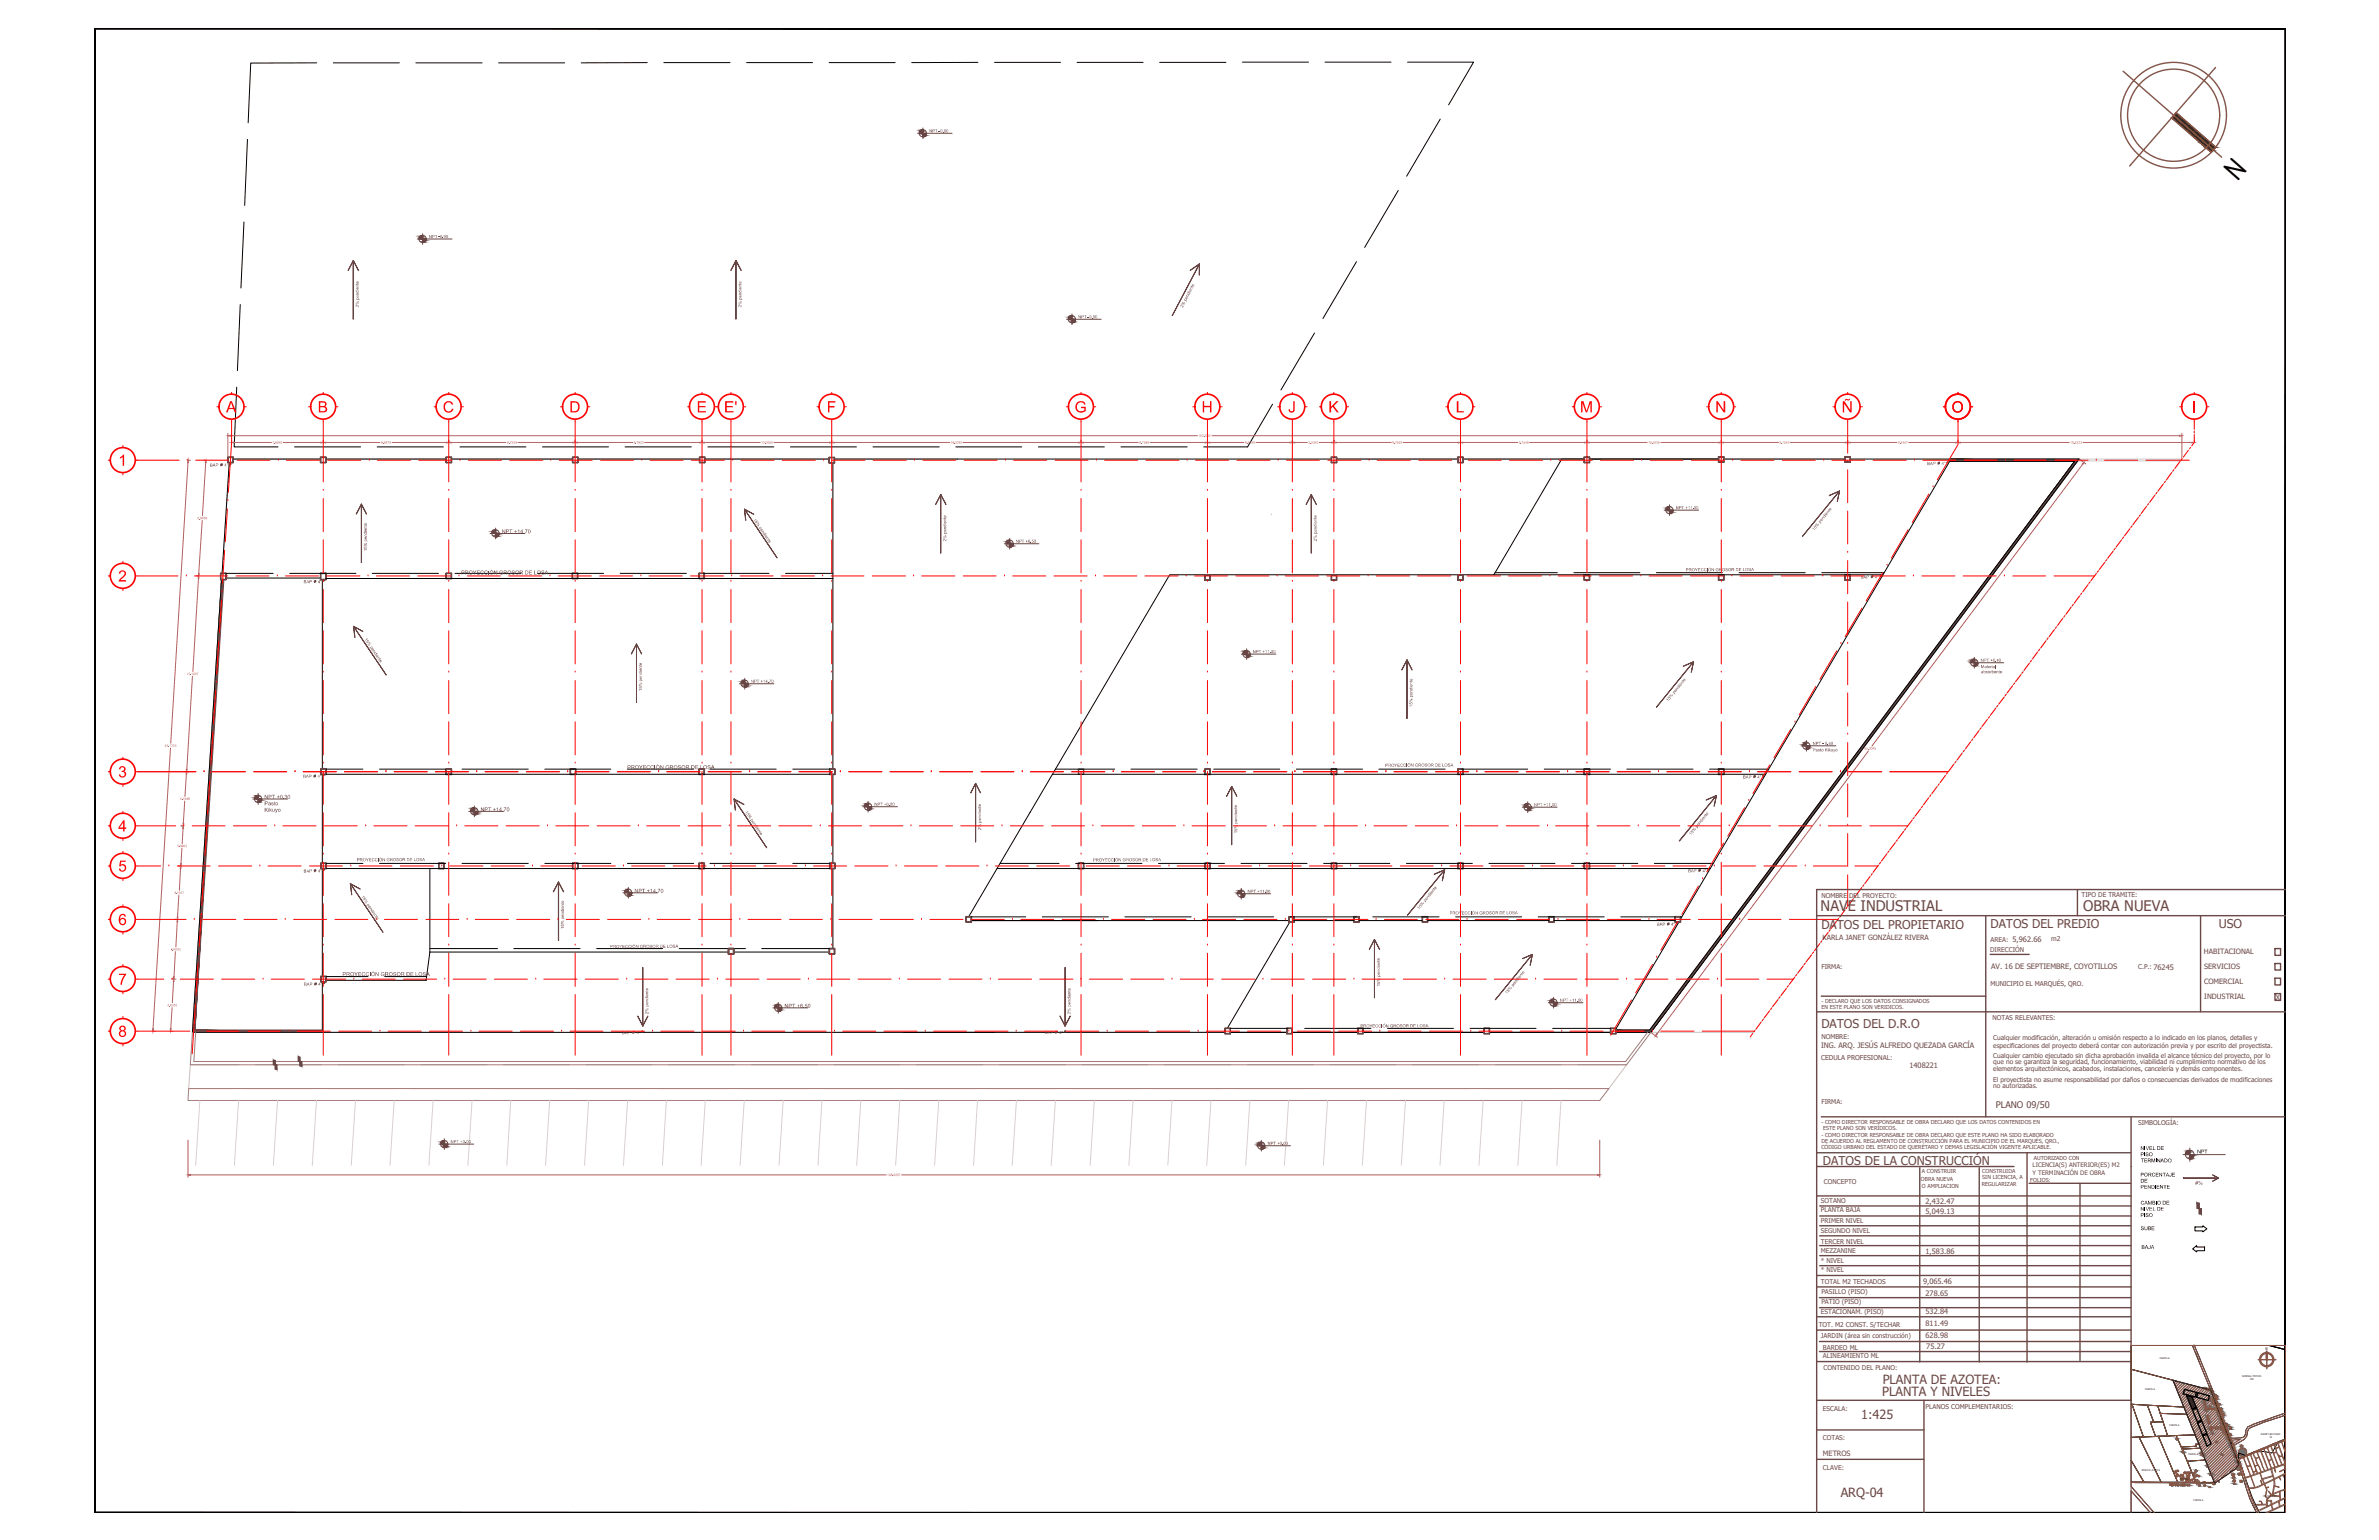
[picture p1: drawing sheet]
<svg xmlns="http://www.w3.org/2000/svg" width="432mm" height="279mm" viewBox="0 0 432 279" stroke-linecap="round" stroke-linejoin="round" font-family="sans-serif">
<defs><g id="words">
<text font-size="5.2" x="405.3" y="28.4" transform="rotate(131 405.3 28.4)">N</text>
<g font-size="3.2" fill="#f00">
<text x="41" y="74.8">A</text>
<text x="57.7" y="74.8">B</text>
<text x="80.3" y="74.8">C</text>
<text x="103.3" y="74.8">D</text>
<text x="126.4" y="74.8">E</text>
<text x="131.4" y="74.8">E'</text>
<text x="150" y="74.8">F</text>
<text x="195" y="74.8">G</text>
<text x="218.1" y="74.8">H</text>
<text x="233.8" y="74.8">J</text>
<text x="241.1" y="74.8">K</text>
<text x="264.2" y="74.8">L</text>
<text x="286.8" y="74.8">M</text>
<text x="311.3" y="74.8">N</text>
<text x="334.3" y="74.8">Ñ</text>
<text x="354.2" y="74.8">O</text>
<text x="397.8" y="74.8">I</text>
<text x="21.5" y="84.5">1</text>
<text x="21.5" y="105.5">2</text>
<text x="21.5" y="141">3</text>
<text x="21.5" y="150.8">4</text>
<text x="21.5" y="158.1">5</text>
<text x="21.5" y="167.8">6</text>
<text x="21.5" y="178.7">7</text>
<text x="21.5" y="188.1">8</text>
</g>
<g font-size="2.6" fill="#6b4747">
<text x="330.5" y="165.3">NAVE INDUSTRIAL</text>
<text x="378.1" y="165.2">OBRA NUEVA</text>
</g>
<g font-size="2.3" fill="#6b4747">
<text x="341.7" y="251">PLANTA DE AZOTEA:</text>
<text x="337.8" y="257.4">1:425</text>
<text x="341.6" y="253.3">PLANTA Y NIVELES</text>
<text x="334.1" y="271.6">ARQ-04</text>
</g>
<g font-size="2.2" fill="#6b4747">
<text x="330.6" y="168.5">DATOS DEL PROPIETARIO</text>
<text x="361.3" y="168.4">DATOS DEL PREDIO</text>
<text x="402.7" y="168.4">USO</text>
<text x="330.6" y="186.5">DATOS DEL D.R.O</text>
<text x="330.9" y="211.3">DATOS DE LA CONSTRUCCIÓN</text>
</g>
<text font-size="1.7" fill="#6b4747" x="362.2" y="201.1">PLANO 09/50</text>
<g font-size="1.4" fill="#6b4747">
<text x="361.4" y="175.8">AV. 16 DE SEPTIEMBRE, COYOTILLOS</text>
<text x="330.5" y="190.1">ING. ARQ. JESÚS ALFREDO QUEZADA GARCÍA</text>
<text x="346.6" y="193.7">1408221</text>
<text x="349.5" y="220.2">5,049.13</text>
<text x="349.5" y="218.4">2,432.47</text>
<text x="349.5" y="227.5">1,583.86</text>
<text x="349" y="232.9">9,065.46</text>
<text x="349.5" y="238.5">532.84</text>
<text x="349.5" y="235">278.65</text>
<text x="349.5" y="242.8">628.98</text>
<text x="349.5" y="240.6">811.49</text>
<text x="349.6" y="244.7">75.27</text>
</g>
<g font-size="1.3" fill="#6b4747">
<text x="330.8" y="170.5">KARLA JANET GONZÁLEZ RIVERA</text>
<text x="400" y="173">HABITACIONAL</text>
<text x="400" y="175.8">SERVICIOS</text>
<text x="400" y="178.5">COMERCIAL</text>
<text x="400.1" y="181.3">INDUSTRIAL</text>
<text x="413.1" y="181.4">X</text>
<text x="330.9" y="264.1">METROS</text>
</g>
<g font-size="1.2" fill="#6b4747">
<text x="330.6" y="163">NOMBRE DEL PROYECTO:</text>
<text x="377.8" y="162.7">TIPO DE TRAMITE:</text>
<text x="361.2" y="172.7">DIRECCIÓN</text>
<text x="361.3" y="170.8">AREA: 5,962.66</text>
<text x="372.3" y="170.8">m2</text>
<text x="330.6" y="175.9">FIRMA:</text>
<text x="361.3" y="178.9">MUNICIPIO EL MARQUÉS, QRO.</text>
<text x="388.1" y="175.9">C.P.: 76245</text>
<text x="361.7" y="185.1">NOTAS RELEVANTES:</text>
<text x="330.6" y="188.5">NOMBRE:</text>
<text x="361.8" y="188.7">Cualquier modificación, alteración u omisión respecto a lo indicado en los planos, detalles y</text>
<text x="361.8" y="190.1">especificaciones del proyecto deberá contar con autorización previa y por escrito del proyectista.</text>
<text x="361.8" y="191.9">Cualquier cambio ejecutado sin dicha aprobación invalida el alcance técnico del proyecto, por lo</text>
<text x="330.5" y="192.4">CEDULA PROFESIONAL:</text>
<text x="361.8" y="193.1">que no se garantiza la seguridad, funcionamiento, viabilidad ni cumplimiento normativo de los</text>
<text x="361.8" y="194.4">elementos arquitectónicos, acabados, instalaciones, cancelería y demás componentes.</text>
<text x="361.8" y="196.2">El proyectista no asume responsabilidad por daños o consecuencias derivados de modificaciones</text>
<text x="361.8" y="197.5">no autorizadas.</text>
<text x="330.6" y="200.2">FIRMA:</text>
<text x="388.1" y="204.2">SIMBOLOGÍA:</text>
<text x="331" y="214.9">CONCEPTO</text>
<text x="330.5" y="219.9">PLANTA BAJA</text>
<text x="330.5" y="218.2">SOTANO</text>
<text x="330.5" y="221.9">PRIMER NIVEL</text>
<text x="330.5" y="225.7">TERCER NIVEL</text>
<text x="330.5" y="223.7">SEGUNDO NIVEL</text>
<text x="330.5" y="227.4">MEZZANINE</text>
<text x="330.5" y="232.9">TOTAL M2 TECHADOS</text>
<text x="330.5" y="230.7">* NIVEL</text>
<text x="330.5" y="229.1">* NIVEL</text>
<text x="330.5" y="238.3">ESTACIONAM. (PISO)</text>
<text x="330.6" y="236.6">PATIO (PISO)</text>
<text x="330.6" y="234.8">PASILLO (PISO)</text>
<text x="330.1" y="240.7">TOT. M2 CONST. S/TECHAR</text>
<text x="330.5" y="242.8">JARDIN (área sin construcción)</text>
<text x="330.9" y="244.9">BARDEO ML</text>
<text x="330.9" y="246.4">ALINEAMIENTO ML</text>
<text x="331" y="248.6">CONTENIDO DEL PLANO:</text>
<text x="330.9" y="256">ESCALA:</text>
<text x="349.5" y="255.7">PLANOS COMPLEMENTARIOS:</text>
<text x="330.9" y="261.3">COTAS:</text>
<text x="330.9" y="266.7">CLAVE:</text>
</g>
<g font-size="1.1" fill="#684545">
<text x="91.1" y="96.7">NPT +14.70</text>
<text x="48" y="144.9">NPT +0.30</text>
<text x="48" y="146.1">Pasto</text>
<text x="48" y="147.3">Kikuyo</text>
<text x="87.2" y="147.2">NPT +14.70</text>
<text x="115.1" y="162">NPT +14.70</text>
<text x="62.1" y="177.1">PROYECCIÓN GROSOR DE LOSA</text>
<text x="142.4" y="182.9">NPT +6.50</text>
</g>
<g font-size="1.1" fill="#f00">
<text x="83.7" y="104.2">PROYECCIÓN GROSOR DE LOSA</text>
<text x="113.8" y="139.5">PROYECCIÓN GROSOR DE LOSA</text>
</g>
<g font-size="1.1" fill="#6b4747">
<text x="368.9" y="211.7">LICENCIA(S) ANTERIOR(ES) M2</text>
<text x="368.9" y="213.1">Y TERMINACIÓN DE OBRA</text>
</g>
<g font-size="1" fill="#6b4747">
<text x="330.6" y="181.9">- DECLARO QUE LOS DATOS CONSIGNADOS</text>
<text x="330.6" y="183.1">EN ESTE PLANO SON VERIDICOS.</text>
<text x="330.6" y="203.9">- COMO DIRECTOR RESPONSABLE DE OBRA DECLARO QUE LOS DATOS CONTENIDOS EN</text>
<text x="330.6" y="206.2">- COMO DIRECTOR RESPONSABLE DE OBRA DECLARO QUE ESTE PLANO HA SIDO ELABORADO</text>
<text x="330.6" y="207.4">DE ACUERDO AL REGLAMENTO DE CONSTRUCCIÓN PARA EL MUNICIPIO DE EL MARQUÉS, QRO.,</text>
<text x="330.6" y="208.5">CÓDIGO URBANO DEL ESTADO DE QUERÉTARO Y DEMAS LEGISLACIÓN VIGENTE APLICABLE.</text>
<text x="330.9" y="205">ESTE PLANO SON VERÍDICOS.</text>
<text x="348.7" y="214.3">OBRA NUEVA</text>
<text x="348.8" y="212.8">A CONSTRUIR</text>
<text x="348.8" y="215.5">O AMPLIACION</text>
<text x="359.7" y="215.1">REGULARIZAR</text>
<text x="359.8" y="213.9">SIN LICENCIA, A</text>
<text x="359.8" y="212.8">CONSTRUIDA</text>
<text x="368.5" y="214.4">FOLIOS:</text>
<text x="369.1" y="210.4">AUTORIZADO CON</text>
</g>
<g font-size="1">
<text x="388.5" y="208.6">NIVEL DE</text>
<text x="388.5" y="209.8">PISO</text>
<text x="398.8" y="209.3">NPT</text>
<text x="388.5" y="213.5">PORCENTAJE</text>
<text x="388.5" y="214.6">DE</text>
<text x="388.5" y="215.7">PENDIENTE</text>
<text x="388.5" y="210.9">TERMINADO</text>
<text x="388.5" y="219.6">NIVEL DE</text>
<text x="388.5" y="220.8">PISO</text>
<text x="388.5" y="218.5">CAMBIO DE</text>
<text x="388.5" y="223.2">SUBE</text>
<text x="388.7" y="226.6">BAJA</text>
</g>
<text font-size="1" fill="#684545" x="398.4" y="214.9">#%</text>
<g font-size=".9" fill="#684545">
<text x="168.6" y="24">NPT -0.90</text>
<text x="77.9" y="43.2">NPT -0.90</text>
<text x="65.1" y="55.7" transform="rotate(-91 65.1 55.7)">2% pendiente</text>
<text x="134.6" y="55.7" transform="rotate(-91 134.6 55.7)">2% pendiente</text>
<text x="195.7" y="57.8">NPT -0.90</text>
<text x="214.6" y="55.9" transform="rotate(-62 214.6 55.9)">2% pendiente</text>
<text x="38.1" y="84.7">BAP</text>
<text x="41" y="84.7">4&quot;</text>
<text x="349.8" y="84.4">BAP</text>
<text x="352.7" y="84.4">4&quot;</text>
<text x="136.7" y="94.3" transform="rotate(56 136.7 94.3)">15% pendiente</text>
<text x="304.1" y="92.4">NPT +11.00</text>
<text x="66.6" y="100" transform="rotate(-90 66.6 100)">15% pendiente</text>
<text x="171.7" y="98.2" transform="rotate(-91 171.7 98.2)">2% pendiente</text>
<text x="184.4" y="98.5">NPT +6.50</text>
<text x="239" y="98.2" transform="rotate(-91 239 98.2)">2% pendiente</text>
<text x="329.3" y="96.3" transform="rotate(-51 329.3 96.3)">15% pendiente</text>
<text x="55.1" y="105.8" transform="rotate(-1 55.1 105.8)">BAP</text>
<text x="306" y="103.6">PROYECCIÓN GROSOR DE LOSA</text>
<text x="337.7" y="105">BAP</text>
<text x="340.6" y="105">4&quot;</text>
<text x="66.1" y="116" transform="rotate(56 66.1 116)">15% pendiente</text>
<text x="227.4" y="118.5">NPT +11.00</text>
<text x="116.5" y="125.4" transform="rotate(-90 116.5 125.4)">15% pendiente</text>
<text x="136.3" y="123.9">NPT +14.70</text>
<text x="359.5" y="120.1">NPT +0.40</text>
<text x="359.5" y="121.2">Material</text>
<text x="359.5" y="122.1">absorbente</text>
<text x="256.4" y="128.2" transform="rotate(-90 256.4 128.2)">15% pendiente</text>
<text x="302.8" y="127.3" transform="rotate(-51 302.8 127.3)">15% pendiente</text>
<text x="329" y="135.1">NPT - 5.40</text>
<text x="329" y="136.3">Pasto Kikuyo</text>
<text x="55" y="141.1" transform="rotate(-1 55 141.1)">BAP</text>
<text x="57.9" y="141.1" transform="rotate(-1 57.9 141.1)">4&quot;</text>
<text x="316.4" y="141.2">BAP</text>
<text x="319.3" y="141.2">4&quot;</text>
<text x="135.2" y="147.3" transform="rotate(56 135.2 147.3)">15% pendiente</text>
<text x="158.7" y="146.2" transform="rotate(-1 158.7 146.2)">NPT +6.50</text>
<text x="278.4" y="146.3">NPT +11.00</text>
<text x="178.1" y="150.6" transform="rotate(-91 178.1 150.6)">2% pendiente</text>
<text x="224.6" y="151.2" transform="rotate(-90 224.6 151.2)">15% pendiente</text>
<text x="306.9" y="151.6" transform="rotate(-51 306.9 151.6)">15% pendiente</text>
<text x="55.1" y="158.3">BAP</text>
<text x="58" y="158.3">4&quot;</text>
<text x="64.8" y="156.3">PROYECCIÓN GROSOR DE LOSA</text>
<text x="198.4" y="156.3">PROYECCIÓN GROSOR DE LOSA</text>
<text x="226.4" y="162">NPT +11.00</text>
<text x="306.4" y="158.3">BAP</text>
<text x="309.3" y="158.3">4&quot;</text>
<text x="257.6" y="165" transform="rotate(-51 257.6 165)">15% pendiente</text>
<text x="263.1" y="165.9">PROYECCIÓN GROSOR DE LOSA</text>
<text x="300.7" y="168">BAP</text>
<text x="303.6" y="168">4&quot;</text>
<text x="102.4" y="168.5" transform="rotate(-90 102.4 168.5)">15% pendiente</text>
<text x="110.7" y="172">PROYECCIÓN GROSOR DE LOSA</text>
<text x="55.2" y="178.8" transform="rotate(-1 55.2 178.8)">BAP</text>
<text x="58.1" y="178.8" transform="rotate(-1 58.1 178.8)">4&quot;</text>
<text x="250.5" y="179" transform="rotate(-90 250.5 179)">15% pendiente</text>
<text x="117.7" y="184" transform="rotate(-91 117.7 184)">2% pendiente</text>
<text x="194.3" y="184" transform="rotate(-91 194.3 184)">2% pendiente</text>
<text x="273.5" y="180.4" transform="rotate(-51 273.5 180.4)">15% pendiente</text>
<text x="283.1" y="181.8">NPT +11.00</text>
<text x="112.9" y="187.6">BAP</text>
<text x="115.8" y="187.6">4&quot;</text>
<text x="189.7" y="187.6" transform="rotate(-1 189.7 187.6)">BAP</text>
<text x="192.6" y="187.6" transform="rotate(-1 192.6 187.6)">4&quot;</text>
<text x="246.9" y="186.4">PROYECCIÓN GROSOR DE LOSA</text>
<text x="81.8" y="207.4">NPT +0.00</text>
<text x="230" y="207.7">NPT +0.00</text>
</g>
<g font-size=".9" fill="#f00">
<text x="58" y="105.8" transform="rotate(-1 58 105.8)">4&quot;</text>
<text x="251.4" y="139.1">PROYECCIÓN GROSOR DE LOSA</text>
<text x="65.5" y="162.7" transform="rotate(56 65.5 162.7)">15% pendiente</text>
</g>
<g font-size=".7" fill="#af6060">
<text x="49.4" y="80.5">7.0646</text>
<text x="69.2" y="80.5">9.6870</text>
<text x="92" y="80.5">9.7549</text>
<text x="115" y="80.5">9.7903</text>
<text x="138.1" y="80.5">10.0000</text>
<text x="172.6" y="80.5">19.2291</text>
<text x="206.8" y="80.5">9.7549</text>
<text x="217.5" y="79.3">150.7291</text>
<text x="226" y="80.5">6.5489</text>
<text x="237.4" y="80.5">3.2060</text>
<text x="252.7" y="80.5">9.7549</text>
<text x="275.6" y="80.5">9.7549</text>
<text x="299.1" y="80.5">10.3605</text>
<text x="323" y="80.5">9.7549</text>
<text x="344.5" y="80.5">8.5147</text>
<text x="375.8" y="80.5">18.2223</text>
<text x="35.8" y="94.2">8.9469</text>
<text x="33.9" y="122.5">15.1297</text>
<text x="29.9" y="135.5">44.1235</text>
<text x="338.4" y="136">55.2048</text>
<text x="32.7" y="145.1">4.1845</text>
<text x="32.1" y="153.7">3.0902</text>
<text x="31.6" y="162.2">4.1347</text>
<text x="31" y="172.4">4.6093</text>
<text x="30.4" y="182.6">4.0282</text>
<text x="161" y="213.4">108.9097</text>
</g>
<text font-size=".7" x="411.2" y="244.9">N</text>
<g font-size=".5">
<text x="392" y="246.6">PARCELA</text>
<text x="407" y="249.8">GENERAL MOTORS</text>
<text x="408.3" y="250.3">VDC</text>
<text x="389.3" y="252.2">PARCELA</text>
<text x="393.8" y="258.6">PARCELA</text>
<text x="410.4" y="260.4">QUERETARO PARK</text>
<text x="411.9" y="261">VII</text>
<text x="388.7" y="266.8">RENCHO LA JOYA</text>
<text x="395.7" y="268.4">ALCEGA</text>
<text x="397.2" y="264">PARCELA</text>
<text x="398.1" y="272.3">PARCELA</text>
<text x="410.8" y="271.5">COYOTILLOS</text>
</g>
<g font-size=".2">
<text x="398.6" y="245.4" transform="rotate(70 398.6 245.4)">CARRETERA 500</text>
<text x="401" y="251.4" transform="rotate(68 401 251.4)">CARRETERA 500</text>
<text x="405.6" y="261.2" transform="rotate(-2 405.6 261.2)">COYOTILLOS</text>
<text x="405.7" y="263.9" transform="rotate(69 405.7 263.9)">CARRETERA 500</text>
<text x="399.6" y="269.1">AV. 16 DE SEPTIEMBRE</text>
<text x="403.5" y="268.2" transform="rotate(-36 403.5 268.2)">AV. 16 DE SEPTIEMBRE</text>
<text x="407.1" y="268" transform="rotate(69 407.1 268)">CARRETERA 500</text>
<text x="408.8" y="272.5" transform="rotate(69 408.8 272.5)">CARRETERA 500</text>
</g>
</g></defs>
<!-- layer: 0 -->
<g fill="none" stroke="#000" stroke-width=".18">
<path d="M41.6 83.9l-1.3 20.3M42.3 83.3h15.9M59.1 83.3h21.9M81.9 83.3h22M104.9 83.3h22.1M127.9 83.3h22.6M151.2 84v55.5M151.4 83.3h90.2M242.6 83.3h22M265.6 83.3h22h-4.1l-12.4 21h-58.8l-36.5 62M288.5 83.3h23.4M312.9 83.3h22"/>
<path d="M335.8 83.3h18.3l-49.1 83.5M353.9 83.7h22.7l-77.2 103.2h-6.1M354.1 83.3h23.3l-77.8 104h-6.3M40.2 105.1l-5.3 82.2h145.6M41 104.9h17.2M41 104h8.6M52.6 104h12M58.5 105.1v34.4M59.1 105h92.1M67.6 104h12M82.6 104h12M97.6 104h12"/>
<path d="M112.6 104h12M127.6 104h12M142.6 104h8.6M271.1 104.3h70.7M271.4 103.9h11.3M285.7 103.9h11.9M300.7 103.9h11.9M315.6 103.9h12.1M330.7 103.9h11.3M59.2 139.5h6.7M68.9 139.5h12M83.9 139.5h12"/>
<path d="M98.9 139.5h12M113.9 139.5h12M128.9 139.5h12M143.9 139.5h6.7M191.6 139.5h10.7M205.3 139.5h12M220.3 139.5h12M235.3 139.5h12M250.3 139.5h12M265.3 139.5h12M280.3 139.5h12M295.3 139.5h12"/>
<path d="M310.3 139.5h10.7M58.5 140.5v16.1M58.5 157.6v19.6M59.2 140.5h91.4M59.2 157.6h91.4M59.2 156.6h6.7M68.9 156.6h12M78 157.6v15.1M83.9 156.6h12M98.9 156.6h12M113.9 156.6h12M128.9 156.6h12"/>
<path d="M143.9 156.6h6.7M151.2 140.5v16.1M151.2 157.6v14.5M181 157.6h129.4M181.5 156.6h10.7M191 140.5h129.5M195.2 156.6h12.1M210.3 156.6h12M225.3 156.6h11.9M240.2 156.6h12.1M255.3 156.6h12M270.3 156.6h11.9"/>
<path d="M285.2 156.6h12.1M300.3 156.6h10.7M58.5 178.1v8.8M59.2 177.9h18.1M59.2 177.2h7.6M69.8 177.2h7.6M77.3 177.9h.1M78 172.7h54.2M78 172.7l-.7 5.2M78 172.1h12.3M93.3 172.1h12M108.3 172.1h12"/>
<path d="M123.3 172.1h12M133.2 172.7h17.3M138.3 172.1h12.2M176.3 167h57.6M176.3 166.3h9.9M189.2 166.3h12M204.2 166.3h12M219.2 166.3h12M234.1 167.4l-11.3 19.2M234.2 166.3h12M234.9 167h10.8M246.7 167h11.4"/>
<path d="M249.2 166.3h12M259.1 167h22M264.2 166.3h12M279.2 166.3h12M282.1 167h22M294.2 166.3h9.9M304.7 167.3l-11.4 19.4M305 166.3h.3M164 187.3h58.4M223.3 187.3h10.3M223.3 186.6h10.5M234.5 187.3h11.9"/>
<path d="M236.8 186.6h12M247.4 187.3h22M251.8 186.6h12M266.8 186.6h12M270.3 187.3h22.1M281.8 186.6h10.6M293.3 186.6h.1"/>
</g>
<g fill="none" stroke="#d2bcbc" stroke-width=".18">
<path d="M43.4 193.2h-8.9l-.3 4.3h7.4M44.6 197.5h12M46.4 193.2h12M59.6 197.5h12M61.4 193.2h12M74.6 197.5h12M76.4 193.2h12M89.6 197.5h12M91.4 193.2h12M104.6 197.5h12M106.4 193.2h12M119.6 197.5h12"/>
<path d="M121.4 193.2h12M134.6 197.5h12M136.4 193.2h12M149.6 197.5h12M151.4 193.2h12M164.6 197.5h12M166.4 193.2h12M179.6 197.5h12M181.4 193.2h12M194.6 197.5h12M196.4 193.2h12M209.6 197.5h12"/>
<path d="M211.4 193.2h12M224.6 197.5h12M226.4 193.2h12M239.6 197.5h12M241.4 193.2h12M254.6 197.5h12M256.4 193.2h12M269.6 197.5h12M271.4 193.2h12M286.4 193.2h8.8l-3.2 4.3h-7.4"/>
</g>
<!-- layer: 0 -->
<path d="M230.8 93.4h.1M377.4 83.3h18.6l-.2 .3h-18.7zM396 83.3l-77.7 104" fill="none" stroke="#c7c8ca" stroke-width=".18"/>
<!-- layer: Banqueta -->
<path d="M299.6 187.3h18.7" fill="none" stroke="#c7c8ca" stroke-width=".18"/>
<!-- layer: Hatch -->
<g fill="#6b4747" stroke="#6b4747" stroke-width=".18">
<path d="M40.2 105.1l-4.8 81.8 5.2-81.8zM40.2 105.1l-4.8 81.8h-.4z"/>
<path d="M35 186.9l23.5 .4v-.4zM35 186.9l23.5 .4h-23.6z"/>
<path d="M354.1 83.3l23 .4 .3-.4zM354.1 83.3l23 .4h-23.2z"/>
<path d="M376.6 83.7l-76.7 103.2 77.2-103.2zM376.6 83.7l-76.7 103.2h-.5z"/>
<path d="M293.3 186.9l6.3 .4 .3-.4zM293.3 186.9l6.3 .4h-6.3z"/>
</g>
<!-- layer: Lotes -->
<g fill="none" stroke="#c7c8ca" stroke-width=".18">
<path d="M41.6 83.9l-1.3 20.3M42.3 83.3h15.9M59.1 83.3h21.9M81.9 83.3h22M104.9 83.3h22.1M127.9 83.3h22.6M151.4 83.3h22.3M242.6 83.3h22M265.6 83.3h22M288.5 83.3h23.4M312.9 83.3h22M377.4 83.3l-77.8 104h-6.3"/>
<path d="M40.2 105.1l-5.3 82.2h45.7M103.9 187.3h118.5M223.3 187.3h10.3M234.5 187.3h11.9M247.4 187.3h22M270.3 187.3h22.1"/>
</g>
<!-- layer: Zona verde -->
<path d="M34.2 197.5h257.8l-1.6 2.2h-256.3z" fill="none" stroke="#a77b7b" stroke-width=".18"/>
<!-- layer: Patio de maniobras -->
<g fill="none" stroke="#000" stroke-width=".18">
<path d="M57.5 11.4h-12l-.5 10.9M60.5 11.4h12M75.5 11.4h12M90.5 11.4h12M117.5 11.4h-12M120.5 11.4h12M135.5 11.4h12M150.5 11.4h12M177.5 11.3l-12 .1M180.5 11.3h12M195.5 11.3h12M210.5 11.3h12"/>
<path d="M225.5 11.3h12M240.5 11.3h12M255.5 11.3h12l-4.6 7.7M44.9 25.3l-.5 12M253.8 34.6l-6.1 10.3M261.4 21.6l-6.1 10.4M43.6 55.3l-.5 11.9M44.3 40.3l-.6 12M246.2 47.5l-6.1 10.3M43 70.2l-.5 10.9h8M231 73.3l-4.6 7.8h-7.9M238.6 60.4l-6.1 10.4"/>
<path d="M53.5 81.1h11.9M68.5 81.1h12M83.5 81.1h12M98.5 81.1h11.9M113.5 81.1h12M128.5 81.1h12M143.5 81.1h11.9M158.5 81.1h12M173.5 81.1h12M188.5 81.1h11.9M203.5 81.1h12"/>
</g>
<!-- layer: Estacionamiento -->
<g fill="none" stroke="#decece" stroke-width=".18">
<path d="M36.3 199.7l-.8 11.7M43.3 199.7l-.8 11.7M50.4 199.7l-.8 11.7M57.4 199.7l-.7 11.7M64.5 199.7l-.7 11.7M71.5 199.7l-.7 11.7M78.6 199.7l-.7 11.7M85.7 199.7l-.8 11.7M92.7 199.7l-.7 11.7M99.8 199.7l-.8 11.7M106.8 199.7l-.7 11.7M113.9 199.7l-.7 11.7"/>
<path d="M120.9 199.7l-.7 11.7M128 199.7l-.7 11.7M135.1 199.7l-.8 11.7M142.2 199.7l-.8 11.7M149.2 199.7l-.7 11.7M156.3 199.7l-.8 11.7M163.3 199.7l-.7 11.7M170.4 199.7l-.8 11.7M177.4 199.7l-.7 11.7M184.5 199.7l-.8 11.7M191.6 199.7l-.8 11.7M198.6 199.7l-.7 11.7"/>
<path d="M205.7 199.7l-.8 11.7M212.7 199.7l-.7 11.7M219.8 199.7l-.8 11.7M226.9 199.7l-.8 11.7M233.9 199.7l-.8 11.7M241 199.7l-.8 11.7M248 199.7l-.7 11.7M255.1 199.7l-.8 11.7M262.1 199.7l-.7 11.7M269.2 199.7l-.8 11.7M276.3 199.7l-.8 11.7M283.3 199.7l-.7 11.7"/>
</g>
<!-- layer: Banqueta -->
<path d="M34.9 187.3l-.4 5.9h260.7l4.4-5.9" fill="none" stroke="#a77b7b" stroke-width=".18"/>
<!-- layer: columnas -->
<g fill="none" stroke="#6b4747" stroke-width=".25">
<path d="M41.4 82.9v1v-.9M41.4 83.9h.9h-.9M42.3 83v.9zM42.3 82.9h-.9l.9 .1M58.2 82.9v1v-.9M58.2 83.9h.9h-.9M59.1 82.9v1zM59.1 82.9h-.9l.9 .1M81 82.9v1v-.9M81 83.9h1zM81.9 83l.1 .9zM82 82.9h-1l.9 .1"/>
<path d="M103.9 82.9v1v-.9M103.9 83.9h1zM104.9 83v.9zM104.9 82.9h-1l1 .1M127 82.9v1v-.9M127 83.9h.9h-.9M127.9 83v.9zM127.9 82.9h-.9l.9 .1M150.5 83v1v-1M150.5 84h1zM151.4 83l.1 1zM151.5 83h-1h.9"/>
<path d="M241.6 82.9v1l.1-.9M241.6 83.9h1h-.9M242.6 83v.9zM242.6 82.9h-1l1 .1M264.6 82.9v1v-.9M264.6 83.9h1h-1M265.5 83l.1 .9zM265.6 82.9h-1l.9 .1M287.5 82.9v1l.1-.9M287.5 83.9h1h-.9M288.5 82.9v1zM288.5 82.9h-1l1 .1"/>
<path d="M311.9 82.9v.9l.1-.9M311.9 83.8h1h-.9M312.9 82.9l-.1 .9zM312.9 82.9h-1h.9M334.9 82.9v.9v-.9M334.9 83.8h.9h-.9M335.8 82.9v.9zM335.8 82.9h-.9h.9M40 104v1.2zM40 105.1l1 .1h-1M41 104v1.2zM41 104h-1h1"/>
<path d="M58.2 104h.9zM58.2 104v1.2v-1.2M58.2 105.1l.9 .1h-.9M59.1 104v1.2zM81 104v1v-1M81 105h1zM81.9 104l.1 1zM81.9 104h-.9h1M103.9 104v1v-1M103.9 105h1zM104.8 104l.1 1zM104.8 104h-.9h1"/>
<path d="M126.9 104h.9zM126.9 104v1v-1M126.9 105h.9h-.9M127.8 104v1zM218.7 104.3v1zM218.7 105.2l1 .1h-1M219.6 104.3l.1 1zM219.6 104.3h-.9h1M241.6 104.3v1l.1-1M241.7 105.2l.9 .1h-1M242.6 104.3v1zM242.6 104.3h-1h1"/>
<path d="M264.6 104.3v1v-1M264.6 105.2l1 .1h-1M265.5 104.3l.1 1zM265.5 104.3h-.9h1M287.5 104.3h1zM287.6 104.3l-.1 1zM287.6 105.2l.9 .1h-1M288.5 104.3v1zM311.9 104.3v1l.1-1M312 105.2l.9 .1h-1M312.8 104.3l.1 1zM312.8 104.3h-.9h1"/>
<path d="M334.9 104.3h.9zM334.9 104.3v1zM334.9 105.2l.9 .1h-.9M335.8 104.3v1zM58.2 139.5h1zM58.2 139.5v1l.1-1M59.2 139.5v1zM81 139.5v1zM81.9 139.5l.1 1zM81.9 139.5h-.9h1M103.5 139.5h1zM103.5 139.5v1v-1"/>
<path d="M104.5 139.5v1zM126.9 139.5v1v-1M127.8 139.5v1zM150.6 139.5v1v-1M151.5 139.5l.1 1zM151.5 139.5h-.9h1M195.7 139.5h1v1h-1zM218.7 139.5v1zM219.6 139.5l.1 1zM219.6 139.5h-.9h1M241.6 139.5v1l.1-1M242.6 139.5v1z"/>
<path d="M242.6 139.5h-1h1M264.6 139.5v1v-1M265.5 139.5l.1 1zM265.5 139.5h-.9h1M287.5 139.5h1zM287.6 139.5l-.1 1zM288.5 139.5v1zM311.9 139.5v1l.1-1M312.8 139.5l.1 1zM312.8 139.5h-.9h1M58.2 156.6v1l.1-1M58.2 157.6h1h-.9"/>
<path d="M58.3 140.5h.9h-1M59.2 156.6v1zM59.2 156.6h-1h1M79.6 156.6v1v-1M79.6 157.6h1h-1M80.6 156.6v1zM80.6 156.6h-1h1M81 140.5h1h-1M103.5 140.5h1h-1M103.9 156.6v1v-1M103.9 157.6h1zM104.9 156.6v1z"/>
<path d="M104.9 156.6h-1h1M126.9 156.6v1v-1M126.9 157.6h.9h-.9M126.9 140.5h.9h-.9M127.8 156.6v1zM127.8 156.6h-.9h.9M150.6 156.6v1v-1M150.6 157.6h1h-1M150.6 140.5h1h-1M151.5 156.6l.1 1zM151.6 156.6h-1h.9M195.7 156.6v1v-1"/>
<path d="M195.7 157.6h1h-1M196.7 156.6v1zM196.7 156.6h-1h1M218.7 140.5h1h-1M218.7 156.6v1v-1M218.7 157.6h1zM219.6 156.6l.1 1zM219.7 156.6h-1h.9M241.6 156.6v1l.1-1M241.6 157.6h1h-.9M241.7 140.5h.9h-1M242.6 156.6v1z"/>
<path d="M242.6 156.6h-1h1M264.6 156.6v1v-1M264.6 157.6h1h-1M264.6 140.5h1h-1M265.5 156.6l.1 1zM265.6 156.6h-1h.9M287.5 156.6v1l.1-1M287.5 157.6h1h-.9M287.6 140.5h.9h-1M288.5 156.6v1zM288.5 156.6h-1h1M312 140.5h.9h-1"/>
<path d="M58.2 177.1v1l.1-.9M58.2 178.1h1h-.9M59.2 177.1v1zM59.2 177.1h-1l1 .1M132.2 172.1v1v-1M132.2 173l1 .1h-1M133.1 172.1l.1 1zM133.1 172.1h-.9h1M150.5 172.1h1v.9h-1zM150.5 172.1v1zM150.5 173h1l-1 .1M151.5 172.1v1z"/>
<path d="M151.5 172.1h-1h1M175.3 166.3v1l.1-1M175.3 167.3h1h-.9M176.3 166.3v1zM176.3 166.3h-1h1M233.9 166.4v.9v-.9M233.9 167.3h1zM234.9 166.4v.9zM234.9 166.4h-1h1M245.7 166.3v1v-1M245.7 167.3h1h-1M246.7 166.3v1z"/>
<path d="M246.7 166.3h-1h1M258.1 166.3v1l.1-1M258.1 167.3h1h-.9M259.1 166.3v1zM259.1 166.3h-1h1M281.1 166.3v1v-1M281.1 167.3h1h-1M282 166.3l.1 1zM282.1 166.3h-1h.9M304 166.3v1l.1-1M304 167.3h1h-.9M305 166.3v1z"/>
<path d="M305 166.3h-1h1M222.3 186.6h1zM222.3 186.6v1l.1-1M222.4 187.5l.9 .1h-1M223.3 186.6v1zM233.6 186.6h.9zM233.6 186.6v1v-1M233.6 187.5l.9 .1h-.9M234.5 186.6v1zM246.4 186.6v1l.1-1M246.5 187.5l.9 .1h-1M247.4 186.6v1z"/>
<path d="M247.4 186.6h-1h1M269.4 186.6h.9zM269.4 186.6v1v-1M269.4 187.5l.9 .1h-.9M270.3 186.6v1zM292.3 186.6h1zM292.3 186.6v1l.1-1M292.4 187.5l.9 .1h-1M293.3 186.6v1z"/>
</g>
<!-- layer: Ejes -->
<g fill="none" stroke="#f00" stroke-width=".3">
<circle cx="42" cy="73.8" r="2.27"/>
<circle cx="58.7" cy="73.8" r="2.27"/>
<circle cx="81.4" cy="73.8" r="2.27"/>
<circle cx="104.4" cy="73.8" r="2.27"/>
<circle cx="127.4" cy="73.8" r="2.27"/>
<circle cx="150.9" cy="73.8" r="2.27"/>
<circle cx="196.2" cy="73.8" r="2.27"/>
<circle cx="219.1" cy="73.8" r="2.27"/>
<circle cx="234.5" cy="73.8" r="2.27"/>
<circle cx="242.1" cy="73.8" r="2.27"/>
<circle cx="265.1" cy="73.8" r="2.27"/>
<circle cx="288" cy="73.8" r="2.27"/>
<circle cx="312.4" cy="73.8" r="2.27"/>
<circle cx="335.3" cy="73.8" r="2.27"/>
<circle cx="355.4" cy="73.8" r="2.27"/>
<circle cx="398.3" cy="73.8" r="2.27"/>
<circle cx="22.3" cy="83.5" r="2.27"/>
<circle cx="22.3" cy="104.5" r="2.27"/>
<circle cx="22.3" cy="140" r="2.27"/>
<circle cx="22.3" cy="157.1" r="2.27"/>
<circle cx="22.3" cy="149.8" r="2.27"/>
<circle cx="22.3" cy="166.8" r="2.27"/>
<circle cx="22.3" cy="177.6" r="2.27"/>
<circle cx="22.3" cy="187.1" r="2.27"/>
</g>
<g fill="none" stroke="#f00" stroke-width=".18">
<path d="M39.4 73.8h.4M42 71.2v.4M42 76.1v.4M44.3 73.8h.4M56 73.8h.4M58.7 71.2v.4M58.7 76.1v.4M61 73.8h.3M78.8 73.8h.4M81.4 71.2v.4M81.4 76.1v.4M83.7 73.8h.4"/>
<path d="M101.7 73.8h.4M104.4 71.2v.4M104.4 76.1v.4M106.7 73.8h.4M124.8 73.8h.4M127.4 71.2v.4M127.4 76.1v.4M129.7 73.8h.4M148.3 73.8h.4M151 71.2v.4M151 76.1v.4M153.2 73.8h.4"/>
<path d="M193.5 73.8h.4M196.2 71.2v.4M196.2 76.1v.4M198.5 73.8h.4M216.5 73.8h.4M219.2 71.2v.4M219.2 76.1v.4M221.4 73.8h.4M231.9 73.8h.4M234.6 71.2v.4M234.6 76.1v.4M236.9 73.8h.3"/>
<path d="M239.5 73.8h.4M242.1 71.2v.4M242.1 76.1v.4M244.4 73.8h.4M262.4 73.8h.4M265.1 71.2v.4M265.1 76.1v.4M267.3 73.8h.4M285.4 73.8h.4M288 71.2v.4M288 76.1v.4M290.3 73.8h.4"/>
<path d="M309.8 73.8h.3M312.4 71.2v.4M312.4 76.1v.4M314.7 73.8h.3M332.7 73.8h.4M335.4 76.1v.4M337.7 73.8h.3M352.7 73.8h.4M355.4 71.2v.4M355.4 76.1v.4M357.7 73.8h.4M395.6 73.8h.4"/>
<path d="M398.3 71.2v.4M398.3 76.1v.4M400.6 73.8h.3M19.6 83.5h.4M22.3 80.8v.4M22.3 85.8v.4M24.6 83.5h.4M19.6 104.5h.4M22.3 101.8v.4M22.3 106.8v.4M24.6 104.5h.4M22.3 137.4v.3"/>
<path d="M19.6 157.1h.4M19.6 140h.4M19.6 149.8h.4M22.3 142.3v.4M22.3 147.2v.4M22.3 152.1v.4M22.3 154.4v.4M22.3 159.4v.4M24.6 157.1h.4M24.6 140h11M24.6 149.8h.4M37 140h.1"/>
<path d="M38.5 140h6M46.1 140h5.9M53.6 140h.1M55 140h6M62.5 140h6M70.1 140h.1M71.5 140h6.1M79 140h6M86.5 140h.1M88.1 140h5.9M95.5 140h6.1M103 140h.1"/>
<path d="M104.6 140h5.9M112.1 140h5.9M119.5 140h.1M121 140h6M128.5 140h6M136.1 140h.1M137.5 140h6.1M145 140h6M152.5 140h.1M154.1 140h6M161.5 140h6.1M169 140h.1"/>
<path d="M170.6 140h5.9M178.1 140h5.9M185.5 140h.1M187 140h6M194.5 140h6M202.1 140h.1M203.5 140h6.1M211 140h6M218.5 140h.1M220 140h6.1M227.5 140h6.1M235 140h.1"/>
<path d="M236.6 140h5.9M244.1 140h5.9M251.5 140h.1M253 140h6M260.6 140h5.9M268.1 140h.1M269.5 140h6M277 140h6M284.5 140h.1M286 140h6.1M293.5 140h6.1M301 140h.1"/>
<path d="M302.6 140h5.9M310 140h6.1M317.5 140h.1M319 140h6M326.6 140h5.9M334.1 140h.1M335.5 140h6M343 140h10.6M19.6 166.8h.4M19.6 177.6h.4M22.3 164.1v.4M22.3 169.1v.4"/>
<path d="M22.3 175v.4M22.3 179.9v.4M24.6 166.8h.4M24.6 177.6h.4M19.6 187.1h.4M22.3 184.4v.4M22.3 189.4v.4M24.6 187.1h.4"/>
</g>
<!-- layer: Cotas -->
<g fill="none" stroke="#af6060" stroke-width=".18">
<path d="M41.4 78.6v4.2M41.8 79.1h175.5M42 79.9v.3M58.7 79.9v.3M81.4 79.9v.3M104.4 79.9v.3M127.4 79.9v.3M151 79.9v.3M196.2 79.9v.3M219.2 79.9v.3M220 79.1h175.6M234.6 79.9v.3"/>
<path d="M242.1 79.9v.3M265.1 79.9v.3M288 79.9v.3M312.4 79.9v.3M335.4 79.9v.3M355.4 79.9v.3M396 78.6v4.5M398.3 79.9v.3M34.1 83.9l-3.1 50.9M34.3 83.5h.3M36.7 94.4l-.6 9.7M37 83.5h.2"/>
<path d="M37.3 83.9l-.6 9.7M42.5 80.3h6.8M51.4 80.3h6.9M59.1 80.3h9.9M71.2 80.3h9.8M81.9 80.3h9.9M94 80.3h10M127.8 80.3h10.2M140.5 80.3h10M151.4 80.3h21M174.8 80.3h21M196.6 80.3h10"/>
<path d="M208.8 80.3h9.9M219.6 80.3h6.2M228 80.3h6.1M235 80.3h2.3M239.4 80.3h2.3M242.5 80.3h10M254.7 80.3h10M265.5 80.3h10M277.6 80.3h10M288.5 80.3h10.5M301.5 80.3h10.5M312.8 80.3h10"/>
<path d="M325 80.3h9.9M335.4 80.4v.3M335.8 80.3h8.5M346.5 80.3h8.5M355.8 80.3h19.8M377.5 83.4l1.1 .8M378 84.3l-38.2 51.1M378.1 80.3h19.7M35.6 104.5h.3M36 104.9l-1 16.9M30.9 135.7l-3.1 51M34.9 122.7l-1 16.9"/>
<path d="M339.1 136.2l-38.4 51.4M32.4 157.1h.3M32.8 157.5l-.2 4M32.9 149.8h.2M33 153.9l-.1 2.8M33.2 150.3l-.1 2.7M33.4 140h.3M33.5 145.3l-.2 4.1M33.8 140.4l-.2 4.1M34 140.1h.3M31.1 177.6h.3M31.5 178.1l-.2 3.8"/>
<path d="M31.7 177.6h.3M31.8 166.8h.2M31.8 172.6l-.2 4.6M32.2 167.2l-.3 4.6M32.5 162.4l-.3 4M27.9 187.1h.3M31.1 187.1h.3M31.2 182.8l-.2 3.9M299.7 187.4l1.1 .8M34.1 206.9v6.7M34.5 213.2h126.4M163.7 213.2h126.2"/>
<path d="M290.4 206.9v6.7"/>
</g>
<g fill="#af6060" stroke="#af6060" stroke-width=".18">
<path d="M41.4 79.1l.4-.1v.1z"/>
<path d="M395.6 79l.4 .1h-.4z"/>
<path d="M34.1 213.2l.4-.1v.1z"/>
<path d="M289.9 213.1l.5 .1h-.5z"/>
<path d="M377.9 84.2l.3-.3-.2 .4z"/>
<path d="M300.7 187.6h.1l-.3 .3z"/>
<path d="M34.2 83.5v.4h-.1z"/>
<path d="M27.7 186.7h.2l-.1 .4z"/>
<path d="M42 80.3l.5-.1v.2z"/>
<path d="M58.3 80.2l.4 .1-.4 .1z"/>
<path d="M58.7 80.3l.4-.1v.2z"/>
<path d="M81 80.2l.4 .1-.4 .1z"/>
<path d="M81.4 80.3l.5-.1v.2z"/>
<path d="M104 80.2l.4 .1-.4 .1z"/>
<path d="M127.4 80.3l.4-.1v.2z"/>
<path d="M150.5 80.2l.5 .1-.5 .1z"/>
<path d="M151 80.3l.4-.1v.2z"/>
<path d="M195.8 80.2l.4 .1-.4 .1z"/>
<path d="M196.2 80.3l.4-.1v.2z"/>
<path d="M218.7 80.2l.5 .1-.5 .1z"/>
<path d="M219.2 80.3l.4-.1v.2z"/>
<path d="M234.1 80.2l.5 .1-.5 .1z"/>
<path d="M234.6 80.3l.4-.1v.2z"/>
<path d="M241.7 80.2l.4 .1-.4 .1z"/>
<path d="M242.1 80.3l.4-.1v.2z"/>
<path d="M264.7 80.2l.4 .1-.4 .1z"/>
<path d="M265.1 80.3l.4-.1v.2z"/>
<path d="M287.6 80.2l.4 .1-.4 .1z"/>
<path d="M288 80.3l.5-.1v.2z"/>
<path d="M312 80.2l.4 .1-.4 .1z"/>
<path d="M312.4 80.3l.4-.1v.2z"/>
<path d="M334.9 80.2l.5 .1-.5 .1z"/>
<path d="M335.4 80.3l.4-.1v.2z"/>
<path d="M355 80.2l.4 .1-.4 .1z"/>
<path d="M355.4 80.3l.4-.1v.2z"/>
<path d="M397.8 80.2l.5 .1-.5 .1z"/>
<path d="M37.4 83.5v.4h-.1z"/>
<path d="M36 104.1h.2l-.1 .4z"/>
<path d="M36.1 104.5v.4h-.1z"/>
<path d="M33.8 139.6h.2l-.1 .4z"/>
<path d="M33.9 140v.4h-.1z"/>
<path d="M33.2 149.4l.2 .1-.1 .3z"/>
<path d="M33.3 149.8v.5h-.2z"/>
<path d="M32.8 156.7h.1l-.1 .4z"/>
<path d="M32.8 157.1l.1 .4h-.2z"/>
<path d="M32.2 166.4h.1l-.1 .4z"/>
<path d="M32.2 166.8l.1 .4h-.2z"/>
<path d="M31.5 177.2h.1l-.1 .4z"/>
<path d="M31.5 177.6l.1 .5h-.1z"/>
<path d="M30.9 186.7h.2l-.2 .4z"/>
</g>
<!-- layer: NPT -->
<path d="M41 84.1l.1 .4-.1 .1v-.1h-.3zM41 84.2l-.2 .3h.2z" fill="#684545"/>
<g fill="none" stroke="#684545" stroke-width=".18">
<path d="M166.5 24.2h6.3M167.5 23.2v2M75.7 43.4h6.3M76.7 42.4v1.9M193.6 57.9h6.3M194.6 57v1.9M40.3 84.1l-.3 .4M65.6 91.5v10.6zM65.6 91.5l-1 1.8zM65.6 91.5l.9 1.8zM88.9 96.8h6.4M90 95.8v2"/>
<path d="M135.1 92.4l6 8.8zM135.1 92.4l.3 2zM135.1 92.4l1.8 1-1.8-1M170.7 89.8l.1 10.5zM170.7 89.7l-.9 1.8zM170.8 89.7l.9 1.8zM238 89.7l-.9 1.8zM238 89.7l.9 1.8zM302 92.6h6.3M303 91.6v1.9M332 89.9l1.9-.8zM333.9 89.1l-6.7 8.2z"/>
<path d="M333.9 89.1l-.4 2 .4-2M64.2 113.6l5.9 8.8zM64.2 113.6l.2 2.1zM64.2 113.6l1.8 1-1.8-1M115.5 116.9l-.9 1.8zM115.5 116.9l1 1.8zM225.3 118.7h6.3M226.3 117.7v1.9M238 100.3v-10.5v10.5M255.4 119.7v10.7zM255.4 119.7l-1 1.9zM255.4 119.7l.9 1.9z"/>
<path d="M358.4 119.3v1.9M115.5 127.4v-10.5v10.5M134.2 124.1h6.3M135.2 123.1v1.9M307.4 120.1l-6.7 8.2zM307.4 120.1l-1.9 .8 1.9-.8M307.4 120.1l-.4 2 .4-2M326.9 135.3h6.3M327.9 134.3v2M357.4 120.2h6.3M45.9 145h6.3M46.9 143.9v2"/>
<path d="M85.1 147.2h6.3M86.1 146.2v2M133.2 145l5.9 8.8zM133.2 145l.3 2zM133.3 145l1.7 .9zM177.1 152.8v-10.7v10.7M177.1 142.1l-1 1.8 1-1.8M177.1 142.1l.9 1.8-.9-1.8M223.6 153.3v-10.6v10.6M223.6 142.7l-1 1.8zM223.6 142.7l.9 1.8zM260.3 158.6l1.9-.8z"/>
<path d="M262.2 157.8l-.4 2zM262.2 157.8l-6.7 8.2zM276.3 146.4h6.3M277.3 145.5v1.9M309.7 145.1l1.8-.8zM311.5 144.3l-6.7 8.3zM311.5 144.4l-.4 2 .4-2M63.6 160.3l5.9 8.8zM63.6 160.3l.2 2.1zM63.6 160.3l1.8 1zM101.3 160l.1 10.6zM101.3 160l-.9 1.8z"/>
<path d="M101.3 160l1 1.8zM113.1 162h6.2M114 161v2M116.7 175.5v10.7v-10.7M193.3 175.5v10.7zM224.3 162.2h6.3M225.3 161.2v1.9M249.5 170.4l-1 1.9zM249.5 170.4l.9 1.9zM278.1 173.2l-6.7 8.2zM278.1 173.2l-1.8 .8 1.8-.8M278.1 173.2l-.4 1.9z"/>
<path d="M117.6 184.3l-.9 1.9zM192.4 184.3l.9 1.9zM194.3 184.3l-1 1.9zM249.5 181v-10.6v10.6M281 181.9h6.3M282 180.9v2M79.7 207.6h6.3M80.6 206.6v1.9M228 207.9h6.2M228.9 206.9v1.9"/>
<circle cx="167.5" cy="24.2" r=".66"/>
<circle cx="76.7" cy="43.3" r=".66"/>
<circle cx="194.5" cy="57.9" r=".66"/>
<circle cx="40.2" cy="84.3" r=".15"/>
<circle cx="89.9" cy="96.8" r=".66"/>
<circle cx="303" cy="92.5" r=".66"/>
<circle cx="226.3" cy="118.7" r=".66"/>
<circle cx="135.1" cy="124" r=".66"/>
<circle cx="327.9" cy="135.3" r=".66"/>
<circle cx="358.3" cy="120.2" r=".66"/>
<circle cx="46.8" cy="144.9" r=".66"/>
<circle cx="86.1" cy="147.2" r=".66"/>
<circle cx="277.3" cy="146.4" r=".66"/>
<circle cx="114" cy="162" r=".66"/>
<circle cx="225.3" cy="162.1" r=".66"/>
<circle cx="282" cy="181.9" r=".66"/>
<circle cx="80.6" cy="207.6" r=".66"/>
<circle cx="228.9" cy="207.8" r=".66"/>
</g>
<g fill="#684545" stroke="#684545" stroke-width=".18">
<path d="M89.8 96.2h.2z"/>
<path d="M90 97.4h.2z"/>
<path d="M135 123.4h.2z"/>
<path d="M135.2 124.6l.1 .1z"/>
<path d="M135.2 124.6h.2z"/>
<path d="M86 146.6h.1z"/>
<path d="M86.1 147.8h.1z"/>
<path d="M86.1 147.8h.2z"/>
<path d="M113.9 161.3h.1z"/>
<path d="M114 162.6h.1z"/>
<path d="M114 162.6h.3z"/>
<path d="M226.1 118h.2z"/>
<path d="M226.3 119.3h.1z"/>
<path d="M226.3 119.3h.2z"/>
<path d="M302.9 91.9h.1z"/>
<path d="M303 93.1l.1 .1z"/>
<path d="M303 93.1h.2z"/>
<path d="M277.2 145.8h.1z"/>
<path d="M277.3 147h.2z"/>
<path d="M281.9 181.3h.1z"/>
<path d="M282 182.5h.2z"/>
<path d="M80.5 206.9h.1z"/>
<path d="M80.6 208.2h.3z"/>
<path d="M228.8 207.2h.1z"/>
<path d="M228.9 208.5h.1z"/>
<path d="M228.9 208.5h.3z"/>
<path d="M46.7 144.3h.2z"/>
<path d="M327.9 135.9h.2z"/>
<path d="M358.1 119.6h.3z"/>
<path d="M76.7 44h.2z"/>
<path d="M194.4 57.3h.2z"/>
<path d="M194.6 58.5v.1z"/>
<path d="M194.6 58.5h.2z"/>
<path d="M167.4 23.6h.1z"/>
<path d="M167.5 24.8h.1z"/>
<path d="M167.5 24.8h.2z"/>
<path d="M89.8 96.2h.2zM89.7 96.2h.3z"/>
<path d="M89.7 96.2h.3zM89.6 96.2h.4z"/>
<path d="M89.6 96.2l.4 .1zM89.5 96.3h.5z"/>
<path d="M89.5 96.3l.5 .1zM89.5 96.4h.5z"/>
<path d="M89.5 96.4h.5zM89.5 96.4h.5h-.6z"/>
<path d="M89.4 96.4l.6 .2v-.2zM89.4 96.4l.6 .2h-.7z"/>
<path d="M89.3 96.6l.7 .1zM89.3 96.6l.7 .1z"/>
<path d="M89.3 96.7l.7 .1v-.1zM89.3 96.7l.7 .1h-.7z"/>
<path d="M90 96.8h.6zM90 96.8l.6 .1z"/>
<path d="M90 96.9l.6 .1v-.1zM90 96.9l.6 .1h-.6z"/>
<path d="M90 97h.6zM90 97l.5 .1z"/>
<path d="M90 97.1h.5zM90 97.1l.4 .1z"/>
<path d="M90 97.2h.4zM90 97.2l.3 .1z"/>
<path d="M90 97.3h.3zM90 97.3h.3z"/>
<path d="M90 97.3h.3zM90 97.3l.2 .1z"/>
<path d="M135 123.4l.2 .1zM135 123.5h.2z"/>
<path d="M135 123.5h.2zM134.8 123.5h.4z"/>
<path d="M134.8 123.5h.4zM134.7 123.5h.5z"/>
<path d="M134.7 123.5l.5 .1zM134.7 123.5l.5 .1h-.5z"/>
<path d="M134.7 123.6l.5 .1zM134.7 123.6l.5 .1h-.6z"/>
<path d="M134.6 123.7l.6 .1v-.1zM134.6 123.7l.6 .1h-.6z"/>
<path d="M134.6 123.8l.6 .1zM134.6 123.8l.6 .1h-.7z"/>
<path d="M134.5 123.9l.7 .2v-.2zM134.5 123.9l.7 .2h-.7z"/>
<path d="M135.2 124.1h.6zM135.2 124.1h.6z"/>
<path d="M135.2 124.1l.6 .2v-.2zM135.2 124.1l.6 .2h-.6z"/>
<path d="M135.2 124.3h.6zM135.2 124.3h.5z"/>
<path d="M135.2 124.3h.5zM135.2 124.3l.4 .1z"/>
<path d="M135.2 124.4h.4zM135.2 124.4l.4 .1z"/>
<path d="M135.2 124.5h.4zM135.2 124.5l.3 .1z"/>
<path d="M135.2 124.6h.3zM135.2 124.6h.2z"/>
<path d="M86 146.6h.1zM85.9 146.6h.2z"/>
<path d="M85.9 146.6l.2 .1zM85.8 146.7h.3z"/>
<path d="M85.8 146.7h.3zM85.7 146.7h.4z"/>
<path d="M85.7 146.7l.4 .1zM85.6 146.8h.5z"/>
<path d="M85.6 146.8l.5 .1v-.1zM85.6 146.8l.5 .1h-.5z"/>
<path d="M85.6 146.9l.5 .1zM85.6 146.9l.5 .1h-.6z"/>
<path d="M85.5 147l.6 .1zM85.5 147l.6 .1z"/>
<path d="M85.5 147.1l.6 .1v-.1zM85.5 147.1l.6 .1h-.6z"/>
<path d="M86.1 147.2l.6 .1v-.1zM86.1 147.2l.6 .1h-.6z"/>
<path d="M86.1 147.3l.6 .1zM86.1 147.3l.6 .1z"/>
<path d="M86.1 147.4l.6 .1v-.1zM86.1 147.4l.6 .1h-.6z"/>
<path d="M86.1 147.5h.6zM86.1 147.5l.5 .1z"/>
<path d="M86.1 147.6h.5zM86.1 147.6l.4 .1z"/>
<path d="M86.1 147.7h.4zM86.1 147.7l.3 .1z"/>
<path d="M86.1 147.8h.3zM86.1 147.8h.2z"/>
<path d="M113.9 161.3l.1 .1zM113.8 161.4h.2z"/>
<path d="M113.8 161.4h.2zM113.7 161.4h.3z"/>
<path d="M113.7 161.4l.3 .1zM113.6 161.5h.4z"/>
<path d="M113.6 161.5l.4 .1zM113.6 161.5l.4 .1h-.5z"/>
<path d="M113.5 161.6h.5zM113.5 161.6h.5h-.5z"/>
<path d="M113.5 161.6l.5 .2v-.2zM113.5 161.6l.5 .2h-.5z"/>
<path d="M113.5 161.8l.5 .1zM113.5 161.8l.5 .1h-.6z"/>
<path d="M113.4 161.9l.6 .1v-.1zM113.4 161.9l.6 .1h-.6z"/>
<path d="M114 162l.7 .1v-.1zM114 162l.7 .1h-.7z"/>
<path d="M114 162.1h.7zM114 162.1l.6 .1z"/>
<path d="M114 162.2h.6zM114 162.2l.6 .1z"/>
<path d="M114 162.3l.5 .1 .1-.1zM114 162.3l.5 .1h-.5z"/>
<path d="M114 162.4h.5zM114 162.4l.5 .1z"/>
<path d="M114 162.5h.5zM114 162.5h.3z"/>
<path d="M114 162.5h.3zM114 162.5l.3 .1z"/>
<path d="M226.1 118l.2 .1zM226.1 118.1h.2z"/>
<path d="M226.1 118.1h.2zM225.9 118.1h.4z"/>
<path d="M225.9 118.1l.4 .1zM225.9 118.1l.4 .1h-.5z"/>
<path d="M225.8 118.2l.5 .1zM225.8 118.3h.5z"/>
<path d="M225.8 118.3l.5 .1v-.1zM225.8 118.3l.5 .1h-.6z"/>
<path d="M225.7 118.4l.6 .1zM225.7 118.4l.6 .1h-.6z"/>
<path d="M225.7 118.5h.6zM225.7 118.5h.6h-.7z"/>
<path d="M225.6 118.5l.7 .2v-.2zM225.6 118.5l.7 .2h-.7z"/>
<path d="M226.3 118.7l.6 .1v-.1zM226.3 118.7l.6 .1h-.6z"/>
<path d="M226.3 118.8h.6zM226.3 118.8l.6 .1z"/>
<path d="M226.3 118.9l.5 .1 .1-.1zM226.3 118.9l.5 .1h-.5z"/>
<path d="M226.3 119h.5zM226.3 119l.4 .1z"/>
<path d="M226.3 119.1h.4zM226.3 119.1l.4 .1z"/>
<path d="M226.3 119.2h.4zM226.3 119.2h.3z"/>
<path d="M226.3 119.2h.3zM226.3 119.2l.2 .1z"/>
<path d="M302.9 91.9l.1 .1zM302.8 92h.2z"/>
<path d="M302.8 92h.2zM302.7 92h.3z"/>
<path d="M302.7 92h.3zM302.6 92h.4z"/>
<path d="M302.6 92l.4 .1zM302.5 92.1h.5z"/>
<path d="M302.5 92.1l.5 .1zM302.5 92.1l.5 .1h-.5z"/>
<path d="M302.5 92.2l.5 .1v-.1zM302.5 92.2l.5 .1h-.6z"/>
<path d="M302.4 92.3l.6 .1zM302.4 92.3l.6 .1h-.6z"/>
<path d="M302.4 92.4l.6 .2v-.2zM302.4 92.4l.6 .2h-.6z"/>
<path d="M303 92.6l.7 .1v-.1zM303 92.6l.7 .1h-.7z"/>
<path d="M303 92.7h.7zM303 92.7l.6 .1z"/>
<path d="M303 92.8l.6 .1v-.1zM303 92.8l.6 .1h-.6z"/>
<path d="M303 92.9h.6zM303 92.9l.5 .1z"/>
<path d="M303 93h.5zM303 93l.4 .1z"/>
<path d="M303 93.1h.4zM303 93.1h.3z"/>
<path d="M303 93.1h.3zM303 93.1h.2z"/>
<path d="M277.2 145.8l.1 .1zM277.1 145.9h.2z"/>
<path d="M277.1 145.9h.2zM277 145.9h.3z"/>
<path d="M277 145.9h.3zM276.9 145.9h.4z"/>
<path d="M276.9 145.9l.4 .1zM276.9 145.9l.4 .1h-.5z"/>
<path d="M276.8 146l.5 .1zM276.8 146l.5 .1h-.6z"/>
<path d="M276.7 146.1l.6 .1v-.1zM276.7 146.1l.6 .1h-.6z"/>
<path d="M276.7 146.2l.6 .1zM276.7 146.2l.6 .1h-.7z"/>
<path d="M276.6 146.3l.7 .1v-.1zM276.6 146.3l.7 .1h-.7z"/>
<path d="M277.3 146.4l.6 .1zM277.3 146.4l.6 .1z"/>
<path d="M277.3 146.5l.6 .2v-.2zM277.3 146.5l.6 .2h-.6z"/>
<path d="M277.3 146.7h.6zM277.3 146.7h.5z"/>
<path d="M277.3 146.7h.5zM277.3 146.7l.5 .1z"/>
<path d="M277.3 146.8h.5zM277.3 146.8l.4 .1z"/>
<path d="M277.3 146.9h.4zM277.3 146.9l.3 .1z"/>
<path d="M277.3 147h.3zM277.3 147h.2z"/>
<path d="M277.3 147.1h.1zM277.3 147l.1 .1z"/>
<path d="M225.2 161.6l.1-.1zM225.1 161.6h.2z"/>
<path d="M225.1 161.6h.2zM225 161.6h.3z"/>
<path d="M225 161.6l.3 .1zM225 161.6l.3 .1h-.4z"/>
<path d="M224.9 161.7l.4 .1zM224.9 161.7l.4 .1h-.5z"/>
<path d="M224.8 161.8l.5 .1zM224.8 161.8l.5 .1h-.6z"/>
<path d="M224.7 161.9h.6zM224.7 161.9h.6h-.6z"/>
<path d="M224.7 161.9l.6 .2v-.2zM224.7 161.9l.6 .2h-.6z"/>
<path d="M224.7 162.1l.6 .1zM224.7 162.1l.6 .1h-.6z"/>
<path d="M225.3 162.2l.6 .1v-.1zM225.3 162.2l.6 .1h-.6z"/>
<path d="M225.3 162.3l.6 .1v-.1zM225.3 162.3l.6 .1h-.6z"/>
<path d="M225.3 162.4h.6zM225.3 162.4l.5 .1z"/>
<path d="M225.3 162.5h.5zM225.3 162.5l.5 .1z"/>
<path d="M225.3 162.6h.5zM225.3 162.6l.4 .1z"/>
<path d="M225.3 162.7h.4zM225.3 162.7h.3z"/>
<path d="M225.3 162.7h.3zM225.3 162.7l.3 .1z"/>
<path d="M225.3 162.8h.1zM225.3 162.8h.1zM225.3 162.8h.3z"/>
<path d="M281.9 181.3h.1zM281.8 181.3h.2z"/>
<path d="M281.8 181.3l.2 .1zM281.7 181.4h.3z"/>
<path d="M281.7 181.4h.3zM281.6 181.4h.4z"/>
<path d="M281.6 181.4l.4 .1zM281.6 181.4l.4 .1h-.5z"/>
<path d="M281.5 181.5l.5 .1zM281.5 181.5l.5 .1h-.6z"/>
<path d="M281.4 181.6l.6 .1v-.1zM281.4 181.6l.6 .1h-.6z"/>
<path d="M281.4 181.7l.6 .1zM281.4 181.7l.6 .1h-.7z"/>
<path d="M281.3 181.8l.7 .1v-.1zM281.3 181.8l.7 .1h-.7z"/>
<path d="M282 181.9l.6 .1zM282 181.9l.6 .1z"/>
<path d="M282 182l.6 .1v-.1zM282 182l.6 .1h-.6z"/>
<path d="M282 182.1h.6zM282 182.1l.5 .1z"/>
<path d="M282 182.2h.5zM282 182.2l.5 .1z"/>
<path d="M282 182.3h.5zM282 182.3l.4 .1z"/>
<path d="M282 182.4h.4zM282 182.4l.3 .1z"/>
<path d="M282 182.5h.3zM282 182.5h.2z"/>
<path d="M282 182.6h.1zM282 182.5l.1 .1z"/>
<path d="M80.5 206.9l.1 .1zM80.4 207h.2z"/>
<path d="M80.4 207h.2zM80.3 207h.3z"/>
<path d="M80.3 207l.3 .1zM80.2 207.1h.4z"/>
<path d="M80.2 207.1l.4 .1zM80.2 207.1l.4 .1h-.4z"/>
<path d="M80.2 207.2h.4zM80.2 207.2h.4h-.5z"/>
<path d="M80.1 207.2l.5 .2v-.2zM80.1 207.2l.5 .2h-.5z"/>
<path d="M80.1 207.4h.5zM80.1 207.4h.5h-.6z"/>
<path d="M80 207.4l.6 .2v-.2zM80 207.4l.6 .2h-.6z"/>
<path d="M80.6 207.6l.7 .1v-.1zM80.6 207.6l.7 .1h-.7z"/>
<path d="M80.6 207.7h.7zM80.6 207.7l.6 .1z"/>
<path d="M80.6 207.8h.6zM80.6 207.8l.6 .1z"/>
<path d="M80.6 207.9l.6 .1v-.1zM80.6 207.9l.6 .1h-.6z"/>
<path d="M80.6 208h.6zM80.6 208h.5z"/>
<path d="M80.6 208h.5zM80.6 208l.4 .1z"/>
<path d="M80.6 208.1h.4zM80.6 208.1l.3 .1z"/>
<path d="M80.6 208.2h.2zM80.6 208.2h.2z"/>
<path d="M228.8 207.2l.1 .1zM228.7 207.3h.2z"/>
<path d="M228.7 207.3h.2zM228.6 207.3h.3z"/>
<path d="M228.6 207.3l.3 .1zM228.6 207.3l.3 .1h-.4z"/>
<path d="M228.5 207.4h.4zM228.4 207.4h.5z"/>
<path d="M228.4 207.4l.5 .2v-.2zM228.4 207.4l.5 .2h-.5z"/>
<path d="M228.4 207.6l.5 .1zM228.4 207.6l.5 .1h-.6z"/>
<path d="M228.3 207.7l.6 .1v-.1zM228.3 207.7l.6 .1h-.6z"/>
<path d="M228.3 207.8l.6 .1zM228.3 207.8l.6 .1z"/>
<path d="M228.9 207.9l.7 .1v-.1zM228.9 207.9l.7 .1h-.7z"/>
<path d="M228.9 208h.7zM228.9 208l.6 .1z"/>
<path d="M228.9 208.1l.6 .1v-.1zM228.9 208.1l.6 .1h-.6z"/>
<path d="M228.9 208.2h.6zM228.9 208.2l.5 .1z"/>
<path d="M228.9 208.3h.5zM228.9 208.3l.5 .1z"/>
<path d="M228.9 208.4h.5zM228.9 208.4h.3z"/>
<path d="M228.9 208.4h.3zM228.9 208.4l.3 .1z"/>
<path d="M46.7 144.3h.2zM46.7 144.3h.2z"/>
<path d="M46.7 144.3l.2 .1zM46.5 144.4h.4z"/>
<path d="M46.5 144.4l.4 .1zM46.5 144.4l.4 .1h-.5z"/>
<path d="M46.4 144.5h.5zM46.4 144.5h.5h-.5z"/>
<path d="M46.4 144.5l.5 .1zM46.4 144.5l.5 .1h-.6z"/>
<path d="M46.3 144.6l.6 .1zM46.3 144.6l.6 .1h-.6z"/>
<path d="M46.3 144.7l.6 .1v-.1zM46.3 144.7l.6 .1h-.7z"/>
<path d="M46.2 144.8l.7 .2v-.2zM46.2 144.8l.7 .2h-.7z"/>
<path d="M46.9 145h.6zM46.9 145h.6z"/>
<path d="M46.9 145l.6 .2v-.2zM46.9 145l.6 .2h-.6z"/>
<path d="M46.9 145.2h.6zM46.9 145.2l.5 .1z"/>
<path d="M46.9 145.3h.5zM46.9 145.3h.4z"/>
<path d="M46.9 145.3h.4zM46.9 145.3l.4 .1z"/>
<path d="M46.9 145.4h.4zM46.9 145.4l.3 .1z"/>
<path d="M46.9 145.5h.3zM46.9 145.5l.2 .1z"/>
<path d="M46.9 145.6h.2zM46.9 145.6h.1zM46.9 145.6h.1z"/>
<path d="M327.8 134.7h.1zM327.7 134.7h.2z"/>
<path d="M327.7 134.7l.2 .1zM327.6 134.8h.3z"/>
<path d="M327.6 134.8h.3zM327.4 134.8h.5z"/>
<path d="M327.4 134.8l.5 .1zM327.4 134.8l.5 .1h-.5z"/>
<path d="M327.4 134.9l.5 .1zM327.4 134.9l.5 .1h-.6z"/>
<path d="M327.3 135l.6 .1zM327.3 135l.6 .1h-.6z"/>
<path d="M327.3 135.1l.6 .1v-.1zM327.3 135.1l.6 .1h-.7z"/>
<path d="M327.2 135.2l.7 .1zM327.2 135.2l.7 .1z"/>
<path d="M327.9 135.3l.6 .1v-.1zM327.9 135.3l.6 .1h-.6z"/>
<path d="M327.9 135.4h.6zM327.9 135.4l.6 .1z"/>
<path d="M327.9 135.5l.5 .2 .1-.2zM327.9 135.5l.5 .2h-.5z"/>
<path d="M327.9 135.7h.5zM327.9 135.7h.5z"/>
<path d="M327.9 135.7h.5zM327.9 135.7l.4 .1z"/>
<path d="M327.9 135.8h.4zM327.9 135.8l.3 .1z"/>
<path d="M327.9 135.9h.3zM327.9 135.9h.2z"/>
<path d="M327.9 135.9h.1zM327.9 135.9h.1z"/>
<path d="M358.1 119.6l.3 .1zM358.1 119.6l.3 .1h-.3z"/>
<path d="M358.1 119.7h.3zM358 119.7h.4z"/>
<path d="M358 119.7l.4 .1zM358 119.7l.4 .1h-.5z"/>
<path d="M357.9 119.8l.5 .1zM357.8 119.9h.6z"/>
<path d="M357.8 119.9l.6 .1v-.1zM357.8 119.9l.6 .1h-.6z"/>
<path d="M357.8 120l.6 .1zM357.8 120l.6 .1z"/>
<path d="M357.8 120.1l.6 .1v-.1zM357.8 120.1l.6 .1h-.7z"/>
<path d="M358.4 120.2h.6zM358.4 120.2l.6 .1z"/>
<path d="M358.4 120.3l.6 .2v-.2zM358.4 120.3l.6 .2h-.6z"/>
<path d="M358.4 120.5h.6zM358.4 120.5h.5z"/>
<path d="M358.4 120.5h.5zM358.4 120.5l.5 .1z"/>
<path d="M358.4 120.6h.5zM358.4 120.6l.4 .1z"/>
<path d="M358.4 120.7h.4zM358.4 120.7l.3 .1z"/>
<path d="M358.4 120.8h.3zM358.4 120.8h.2z"/>
<path d="M358.4 120.8h.2zM358.4 120.8h.1zM358.4 120.8h.1z"/>
<path d="M76.6 42.7l.1 .1zM76.5 42.8h.2z"/>
<path d="M76.5 42.8h.2zM76.4 42.8h.3z"/>
<path d="M76.4 42.8l.3 .1zM76.3 42.9h.4z"/>
<path d="M76.3 42.9h.4zM76.3 42.9h.4h-.5z"/>
<path d="M76.2 42.9l.5 .1zM76.2 43h.5z"/>
<path d="M76.2 43l.5 .2v-.2zM76.2 43l.5 .2h-.6z"/>
<path d="M76.1 43.2h.6zM76.1 43.2h.6h-.6z"/>
<path d="M76.1 43.2l.6 .2v-.2zM76.1 43.2l.6 .2h-.6z"/>
<path d="M76.7 43.4h.6zM76.7 43.4h.6z"/>
<path d="M76.7 43.4l.6 .2v-.2zM76.7 43.4l.6 .2h-.6z"/>
<path d="M76.7 43.6h.6zM76.7 43.6l.6 .1z"/>
<path d="M76.7 43.7h.6zM76.7 43.7h.5z"/>
<path d="M76.7 43.7h.5zM76.7 43.7l.4 .1z"/>
<path d="M76.7 43.8h.4zM76.7 43.8l.3 .1z"/>
<path d="M76.7 43.9h.3zM76.7 43.9l.2 .1z"/>
<path d="M76.7 44h.1zM76.7 44h.1z"/>
<path d="M194.4 57.3h.2zM194.4 57.3h.2z"/>
<path d="M194.4 57.3l.2 .1zM194.2 57.4h.4z"/>
<path d="M194.2 57.4h.4zM194.1 57.4h.5z"/>
<path d="M194.1 57.4l.5 .1zM194.1 57.4l.5 .1h-.5z"/>
<path d="M194.1 57.5l.5 .1zM194.1 57.5l.5 .1h-.6z"/>
<path d="M194 57.6l.6 .1v-.1zM194 57.6l.6 .1h-.6z"/>
<path d="M194 57.7l.6 .1zM194 57.7l.6 .1h-.7z"/>
<path d="M193.9 57.8l.7 .1v-.1zM193.9 57.8l.7 .1h-.7z"/>
<path d="M194.6 57.9l.6 .2v-.2zM194.6 57.9l.6 .2h-.6z"/>
<path d="M194.6 58.1h.6zM194.6 58.1h.6z"/>
<path d="M194.6 58.1h.6zM194.6 58.1l.5 .1z"/>
<path d="M194.6 58.2l.4 .1 .1-.1zM194.6 58.2l.4 .1h-.4z"/>
<path d="M194.6 58.3h.4zM194.6 58.3l.3 .1z"/>
<path d="M194.6 58.4h.3zM194.6 58.4l.3 .1z"/>
<path d="M194.6 58.5h.3zM194.6 58.5h.2z"/>
<path d="M167.4 23.6h.1zM167.3 23.6h.2z"/>
<path d="M167.3 23.6h.2zM167.2 23.6h.3z"/>
<path d="M167.2 23.6l.3 .1zM167.2 23.6l.3 .1h-.4z"/>
<path d="M167.1 23.7l.4 .1zM167 23.8h.5z"/>
<path d="M167 23.8l.5 .1v-.1zM167 23.8l.5 .1h-.5z"/>
<path d="M167 23.9l.5 .1zM167 23.9l.5 .1h-.6z"/>
<path d="M166.9 24l.6 .1zM166.9 24l.6 .1h-.6z"/>
<path d="M166.9 24.1l.6 .1v-.1zM166.9 24.1l.6 .1h-.6z"/>
<path d="M167.5 24.2l.6 .1v-.1zM167.5 24.2l.6 .1h-.6z"/>
<path d="M167.5 24.3h.6zM167.5 24.3l.6 .1z"/>
<path d="M167.5 24.4l.6 .1v-.1zM167.5 24.4l.6 .1h-.6z"/>
<path d="M167.5 24.5h.6zM167.5 24.5l.5 .1z"/>
<path d="M167.5 24.6h.5zM167.5 24.6l.4 .1z"/>
<path d="M167.5 24.7h.4zM167.5 24.7h.3z"/>
<path d="M167.5 24.7h.3zM167.5 24.7l.2 .1z"/>
</g>
<!-- layer: Cotas -->
<path d="M104.4 79.9v.3M127.4 79.9v.3M104.8 80.3h10.1M117 80.3h10" fill="none" stroke="#af6060" stroke-width=".18"/>
<g fill="#af6060" stroke="#af6060" stroke-width=".18">
<path d="M104.4 80.3l.4-.1v.2z"/>
<path d="M127 80.2l.4 .1-.4 .1z"/>
</g>
<!-- layer: NPT -->
<path d="M58 105.3v.5l-.3-.1zM58 105.3l-.2 .3h.2z" fill="#684545"/>
<g fill="none" stroke="#684545" stroke-width=".18">
<path d="M57.3 105.3l-.2 .4M57.3 140.6l-.3 .4"/>
<circle cx="57.2" cy="105.5" r=".15"/>
<circle cx="57.1" cy="140.8" r=".15"/>
</g>
<path d="M58 157.7v.6v-.2h-.3zM58 157.8l-.2 .3h.2z" fill="#684545"/>
<g fill="none" stroke="#684545" stroke-width=".18">
<path d="M57.3 157.8l-.2 .4"/>
<circle cx="57.2" cy="157.9" r=".15"/>
</g>
<path d="M352.7 83.8l.1 .4-.1 .1v-.1h-.3zM352.7 83.9l-.2 .3h.2z" fill="#684545"/>
<g fill="none" stroke="#684545" stroke-width=".18">
<path d="M352 83.8l-.3 .4"/>
<circle cx="351.9" cy="84" r=".15"/>
</g>
<path d="M340.6 104.4l.1 .3-.1 .3v-.2h-.3zM340.6 104.5l-.2 .2h.2z" fill="#684545"/>
<g fill="none" stroke="#684545" stroke-width=".18">
<path d="M339.9 104.5l-.3 .3"/>
<circle cx="339.8" cy="104.6" r=".15"/>
</g>
<path d="M319.2 140.7l.2 .3-.1 .2-.1-.1h-.2zM319.2 140.8l-.1 .2h.1z" fill="#684545"/>
<g fill="none" stroke="#684545" stroke-width=".18">
<path d="M318.6 140.7l-.3 .4"/>
<circle cx="318.5" cy="140.9" r=".15"/>
</g>
<path d="M309.3 157.7l.1 .3-.1 .3-.3-.2zM309.2 157.8l-.1 .2h.1z" fill="#684545"/>
<g fill="none" stroke="#684545" stroke-width=".18">
<path d="M308.7 157.7l-.3 .4"/>
<circle cx="308.5" cy="157.9" r=".15"/>
</g>
<path d="M303.6 167.4l.1 .6-.4-.2zM303.6 167.5l-.2 .3h.2z" fill="#684545"/>
<g fill="none" stroke="#684545" stroke-width=".18">
<path d="M57.4 178.3l-.3 .4M302.9 167.4l-.3 .4"/>
<circle cx="57.3" cy="178.5" r=".15"/>
<circle cx="302.8" cy="167.6" r=".15"/>
</g>
<path d="M115.8 187l.1 .4-.1 .2v-.1h-.3zM115.8 187.2l-.2 .2h.2z" fill="#684545"/>
<g fill="none" stroke="#684545" stroke-width=".18">
<path d="M64.1 47.3v10.6zM64.1 47.3l-.9 1.8zM64.1 47.3l1 1.8zM133.6 47.3v10.6zM133.6 47.3l-1 1.8zM133.6 47.3l.9 1.8zM216 49l1.7-1.1zM217.7 47.9l-4.9 9.4zM217.7 47.9v2zM182.3 98.7h6.3M183.3 97.7v1.9M156.6 146.4h6.3"/>
<path d="M157.6 145.4v1.9M49.6 192.4h.4v.8h-.4zM50 193.2h.2v.8h-.2zM54.1 191.8h.3v.8h-.3zM54.4 192.6h.4v.8h-.4zM115.1 187.1l-.2 .4M140.3 182.9h6.3M141.3 181.9v1.9M191.9 187.1l-.3 .4M396.2 209.5h7.7M396.3 213.7l6.4 .1zM397.5 208.3v2.4"/>
<path d="M398.8 218.3h.4v1h-.4zM399.2 219.3h.3v.9h-.3zM401.6 213.2l1.1 .6zM401.6 214.3l1.1-.6z"/>
<circle cx="183.2" cy="98.6" r=".66"/>
<circle cx="157.5" cy="146.3" r=".66"/>
<circle cx="115" cy="187.3" r=".15"/>
<circle cx="141.2" cy="182.8" r=".66"/>
<circle cx="191.7" cy="187.2" r=".15"/>
<circle cx="397.4" cy="209.5" r=".78"/>
</g>
<!-- layer: columnas -->
<path d="M132.2 172.1v1v-1M132.2 173l1 .1h-1M133.1 172.1l.1 1zM133.1 172.1h-.9h1" fill="none" stroke="#6b4747" stroke-width=".25"/>
<!-- layer: Ejes -->
<circle cx="132.7" cy="73.8" r="2.27" fill="none" stroke="#f00" stroke-width=".3"/>
<g fill="none" stroke="#f00" stroke-width=".18">
<path d="M42 76.5v3.8l-.6 9M58.7 76.5v10.9M81.4 76.5v10.9M104.4 76.5v10.9M127.4 76.5v10.9M130 73.8h.4M132.7 71.2v.4M132.7 76.1v11.3M135 73.8h.3M151 76.5v10.9M196.2 76.5v10.9M219.2 76.5v10.9"/>
<path d="M234.6 76.5v10.9M242.1 76.5v10.9M265.1 76.5v10.9M288 76.5v10.9M312.4 76.5v10.9M335.4 76.5v5.7M355.4 76.5v4.2l-3.8 6.4M398.3 78.8v1.5l-.5 .6M398.3 76.5v1.4M398.3 78.2v.3M24.6 83.5h7.9M34 83.5h.1"/>
<path d="M35.5 83.5h6M40.8 99.8l-.4 6M41.3 92.3l-.4 6M41.4 90.8h.1M43 83.5h6M50.5 83.5h.1M52 83.5h6M58.7 89h.1M58.7 90.4v6M58.7 97.9v6M59.5 83.5h6M67 83.5h.1"/>
<path d="M68.5 83.5h6M76 83.5h6M81.4 89h.1M81.4 90.4v6M81.4 97.9v6M83.5 83.5h.1M85 83.5h6M92.5 83.5h6M100 83.5h.1M101.5 83.5h6M104.4 89h.1M104.4 90.4v6"/>
<path d="M104.4 97.9v6M109 83.5h6M116.5 83.5h.1M118 83.5h6M125.5 83.5h6M127.4 89h.1M127.4 90.4v6M127.4 97.9v6M132.7 89h.1M132.7 90.4v6M132.7 97.9v6M133 83.5h.1"/>
<path d="M134.5 83.5h6M142 83.5h6M149.5 83.5h.1M151 89h.1M151 90.4v6M151 97.9v6M151 83.5h6M158.5 83.5h6M166 83.5h.1M167.5 83.5h6M175 83.5h6M182.5 83.5h.1"/>
<path d="M184 83.5h6M191.5 83.5h6M196.2 89h.1M196.2 90.4v6M196.2 97.9v6M199 83.5h.1M200.5 83.5h6M208 83.5h6M215.5 83.5h.1M217 83.5h6M219.2 89h.1M219.2 90.4v6"/>
<path d="M219.2 97.9v6M224.5 83.5h6M232 83.5h.1M233.5 83.5h6M234.6 89h.1M234.6 90.4v6M234.6 97.9v6M241 83.5h6M242.1 89h.1M242.1 90.4v6M242.1 97.9v6M248.5 83.5h.1"/>
<path d="M250 83.5h6M257.5 83.5h6M265 83.5h.1M265.1 89h.1M265.1 90.4v6M265.1 97.9v6M266.5 83.5h6M274 83.5h6M281.5 83.5h.1M283 83.5h6M288 89h.1M288 90.4v6"/>
<path d="M288 97.9v6M290.5 83.5h6M298 83.5h.1M299.5 83.5h6M307 83.5h6M312.4 89h.1M312.4 90.4v6M312.4 97.9v6M314.5 83.5h.1M316 83.5h6M323.5 83.5h6M331 83.5h.1"/>
<path d="M332.5 83.5h6M335.4 83.7h.1M335.4 85.2v6M335.4 92.7v6M340 83.5h6M346.3 96.1l-3 5.2M347.5 83.5h.1M349 83.5h6M350.1 89.6l-3 5.2M350.9 88.3h.1M356.5 83.5h6M364 83.5h.1"/>
<path d="M365.5 83.5h6M373 83.5h6M380.5 83.5h.1M382 83.5h6M383.9 99.5l-.2 .3M385.1 98l-1 1.2M385.4 97.5l-.2 .2M386.6 95.9l-1 1.3M387 95.4l-.2 .3M388.1 93.9l-1 1.3M388.5 93.4l-.2 .3M389.5 83.5h7.9"/>
<path d="M389.6 91.9l-.9 1.2M390 91.4l-.2 .2M391.1 89.8l-.9 1.3M391.5 89.3l-.2 .3M392.6 87.8l-.9 1.3M393 87.3l-.1 .3M394.2 85.7l-1 1.4M394.5 85.2l-.1 .3M395.7 83.7l-.9 1.3M396.1 83.2l-.2 .3M397.2 81.7l-.9 1.2M397.6 81.2l-.2 .2"/>
<path d="M25 104.5h7.3M33.8 104.5h.1M35.3 104.5h6M39.7 116.3l-.4 6M40.2 108.8l-.4 6M40.3 107.3h.1M42.8 104.5h6M50.3 104.5h.1M51.8 104.5h6M58.7 106.9v6.1M58.7 114.4v6.1M59.3 104.5h6"/>
<path d="M66.8 104.5h.1M68.3 104.5h6M75.8 104.5h6M81.4 105.5h.1M81.4 106.9v6.1M81.4 114.4v6.1M83.3 104.5h.1M84.8 104.5h6M92.3 104.5h6M101.3 104.5h6M104.4 105.5h.1M104.4 106.9v6.1"/>
<path d="M104.4 114.4v6.1M108.8 104.5h6M116.3 104.5h.1M117.8 104.5h6M125.3 104.5h6M127.4 105.5h.1M127.4 106.9v6.1M127.4 114.4v6.1M132.7 105.5h.1M132.7 106.9v6.1M132.7 114.4v6.1M132.8 104.5h.1"/>
<path d="M134.3 104.5h6M141.8 104.5h6M149.3 104.5h.1M150.8 104.5h6M151 105.5h.1M151 106.9v6.1M151 114.4v6.1M158.3 104.5h6M165.8 104.5h.1M167.3 104.5h6M174.8 104.5h6M182.3 104.5h.1"/>
<path d="M183.8 104.5h6M191.3 104.5h6M196.2 105.5h.1M196.2 106.9v6.1M196.2 114.4v6.1M198.8 104.5h.1M200.3 104.5h6M207.8 104.5h6M215.3 104.5h.1M216.8 104.5h6M219.2 105.5h.1M219.2 106.9v6.1"/>
<path d="M219.2 114.4v6.1M224.3 104.5h6M231.8 104.5h.1M233.3 104.5h6M234.6 105.5h.1M234.6 106.9v6.1M234.6 114.4v6.1M240.8 104.5h6M242.1 105.5h.1M242.1 106.9v6.1M242.1 114.4v6.1M248.3 104.5h.1"/>
<path d="M249.8 104.5h6M257.3 104.5h6M264.8 104.5h.1M265.1 105.5h.1M265.1 106.9v6.1M265.1 114.4v6.1M266.3 104.5h6M273.8 104.5h6M281.3 104.5h.1M282.8 104.5h6M288 105.5h.1M288 106.9v6.1"/>
<path d="M288 114.4v6.1M290.3 104.5h6M297.8 104.5h.1M299.3 104.5h6M306.8 104.5h6M312.4 105.5h.1M312.4 106.9v6.1M312.4 114.4v6.1M314.3 104.5h.1M315.8 104.5h6M323.3 104.5h6M330.8 104.5h.1"/>
<path d="M332.3 104.5h6M333.4 118.1l-3.1 5.1M334.1 116.8h.1M335.4 116.7h.1M335.4 100.2h.1M335.4 101.7v6M335.4 109.2v6M335.4 118.2v6M337.9 110.3l-3 5.2M339.8 104.5h6M341.8 103.9l-3.1 5.1M342.5 102.5h.1"/>
<path d="M347.3 104.5h.1M348.8 104.5h6M356.3 104.5h6M363.8 104.5h.1M365.3 104.5h6M368.7 119.8l-.2 .3M369.8 118.3l-.9 1.3M370.2 117.8l-.2 .2M371.3 116.3l-.9 1.2M371.7 115.8l-.1 .2M372.8 104.5h7.4M372.9 114.2l-1 1.3"/>
<path d="M373.3 113.7l-.2 .3M374.4 112.2l-.9 1.3M374.8 111.7l-.2 .2M375.9 110.2l-.9 1.2M376.3 109.7l-.2 .2M377.4 108.1l-.9 1.3M377.8 107.6l-.1 .3M379 106.1l-1 1.3M379.3 105.6l-.2 .2M380.5 104.1l-1 1.2M380.9 103.6l-.2 .2M382 102l-1 1.3"/>
<path d="M382.4 101.5l-.2 .3M383.5 100l-.9 1.3M38.7 132.8l-.4 5.9M39.2 125.3l-.5 5.9M39.2 123.8h.1M58.7 138.4h.1M58.7 121.9h.1M58.7 123.5v6M58.7 131v6M58.7 140v5.9M81.4 138.4h.1M81.4 121.9h.1"/>
<path d="M81.4 123.5v6M81.4 131v6M81.4 140v5.9M104.4 138.4h.1M104.4 121.9h.1M104.4 123.5v6M104.4 131v6M104.4 140v5.9M127.4 121.9h.1M127.4 123.5v6M127.4 131v6M127.4 140v5.9"/>
<path d="M132.7 138.4h.1M132.7 121.9h.1M132.7 123.5v6M132.7 131v6M132.7 140v5.9M151 138.4h.1M151 121.9h.1M151 123.5v6M151 131v6M151 140v5.9M196.2 138.4h.1M196.2 121.9h.1"/>
<path d="M196.2 123.5v6M196.2 131v6M196.2 140v5.9M219.2 138.4h.1M219.2 121.9h.1M219.2 123.5v6M219.2 131v6M219.2 140v5.9M234.6 138.4h.1M234.6 121.9h.1M234.6 123.5v6M234.6 131v6"/>
<path d="M234.6 140v5.9M242.1 138.4h.1M242.1 121.9h.1M242.1 123.5v6M242.1 131v6M242.1 140v5.9M265.1 121.9h.1M265.1 123.5v6M265.1 131v6M265.1 140v5.9M288 138.4h.1M288 121.9h.1"/>
<path d="M288 123.5v6M288 131v6M288 140v5.9M312.4 138.4h.1M312.4 121.9h.1M312.4 123.5v6M312.4 131v6M312.4 140v5.9M321.2 138.8l-3 5.1M325 132.3l-3 5.2M325.8 131h.1M329.6 124.6l-3 5.1"/>
<path d="M335.4 133.2h.1M335.4 125.7v6M335.4 134.7v6M354.6 138.7l-.9 1.2M355 138.1l-.2 .3M356.2 136.6l-1 1.3M356.5 136.1l-.1 .3M357.7 134.6l-1 1.3M358.1 134.1l-.2 .2M359.2 132.6l-.9 1.2M359.6 132.1l-.2 .2M360.7 130.5l-1 1.3"/>
<path d="M361.1 130l-.2 .3M362.2 128.5l-.9 1.3M362.6 128l-.2 .2M363.8 126.5l-1 1.2M364.2 126l-.3 .2M365.3 124.4l-1 1.3M365.7 123.9l-.2 .3M366.8 122.4l-1 1.3M367.2 121.9l-.2 .2M368.3 120.3l-.9 1.3M25 157.1h4.2M25 140h10.6"/>
<path d="M25 149.8h6.9M30.6 157.1h.1M32.2 157.1h5.9M33.4 149.8h.1M34.9 149.8h6M37 158.2l-.4 6M37 140h.1M37.1 156.7h.1M37.6 149.2l-.4 6M38.1 141.7l-.4 6M38.2 140.2h.1M38.5 140h6"/>
<path d="M39.7 157.1h6M42.4 149.8h6M46.1 140h5.9M47.2 157.1h.1M48.6 157.1h6.1M49.9 149.8h.1M51.4 149.8h6M53.6 140h.1M55 140h6M56.2 157.1h5.9M58.7 155h.1M58.7 147.5v6"/>
<path d="M58.7 156.4v6M58.9 149.8h6M62.5 140h6M63.7 157.1h.1M65.2 157.1h6M66.4 149.8h.1M67.9 149.8h6M70.1 140h.1M71.5 140h6.1M72.6 157.1h6.1M75.4 149.8h6M79 140h6"/>
<path d="M80.2 157.1h.1M81.4 155h.1M81.4 147.5v6M81.4 156.4v6M81.7 157.1h6M82.9 149.8h.1M84.4 149.8h6M86.5 140h.1M88.1 140h5.9M89.2 157.1h6M91.9 149.8h6M95.5 140h6.1"/>
<path d="M96.6 157.1h.1M98.2 157.1h5.9M99.4 149.8h.1M100.9 149.8h5.9M103 140h.1M104.4 155h.1M104.4 147.5v6M104.4 156.4v6M104.6 140h5.9M105.7 157.1h6M108.4 149.8h6M112.1 140h5.9"/>
<path d="M113.2 157.1h.1M114.6 157.1h6.1M115.9 149.8h.1M117.4 149.8h6M119.5 140h.1M121 140h6M122.2 157.1h5.9M124.9 149.8h6M127.4 155h.1M127.4 147.5v6M127.4 156.4v6M128.5 140h6"/>
<path d="M129.7 157.1h.1M131.1 157.1h6.1M132.4 149.8h.1M132.7 155h.1M132.7 147.5v6M132.7 156.4v6M133.9 149.8h6M136.1 140h.1M137.5 140h6.1M138.6 157.1h6.1M141.4 149.8h6M145 140h6"/>
<path d="M146.2 157.1h.1M147.7 157.1h6M148.9 149.8h.1M150.4 149.8h6M151 155h.1M151 147.5v6M151 156.4v6M152.5 140h.1M154.1 140h6M155.2 157.1h6M157.9 149.8h6M161.5 140h6.1"/>
<path d="M162.6 157.1h.1M164.2 157.1h5.9M165.4 149.8h.1M166.9 149.8h6M169 140h.1M170.6 140h5.9M171.7 157.1h6M174.4 149.8h6M178.1 140h5.9M179.2 157.1h.1M180.7 157.1h5.9M181.9 149.8h.1"/>
<path d="M183.4 149.8h6M185.5 140h.1M187 140h6M188.2 157.1h5.9M190.9 149.8h6M194.5 140h6M195.7 157.1h.1M196.2 155h.1M196.2 147.5v6M196.2 156.4v6M197.1 157.1h6.1M198.4 149.8h.1"/>
<path d="M199.9 149.8h6M202.1 140h.1M203.5 140h6.1M204.6 157.1h6.1M207.3 149.8h6.1M211 140h6M212.2 157.1h.1M213.7 157.1h6M214.9 149.8h.1M216.4 149.8h6M218.5 140h.1M219.2 155h.1"/>
<path d="M219.2 147.5v6M219.2 156.4v6M220 140h6.1M221.1 157.1h6.1M223.9 149.8h6M227.5 140h6.1M228.6 157.1h.1M230.2 157.1h6M231.4 149.8h.1M232.9 149.8h6M234.6 155h.1M234.6 147.5v6"/>
<path d="M234.6 156.4v6M235 140h.1M236.6 140h5.9M237.7 157.1h6M240.4 149.8h6M242.1 155h.1M242.1 147.5v6M242.1 156.4v6M244.1 140h5.9M245.2 157.1h.1M246.7 157.1h5.9M247.9 149.8h.1"/>
<path d="M249.4 149.8h6M251.5 140h.1M253 140h6M254.2 157.1h5.9M256.9 149.8h6M260.6 140h5.9M261.7 157.1h.1M263.1 157.1h6.1M264.4 149.8h.1M265.1 155h.1M265.1 147.5v6M265.1 156.4v6"/>
<path d="M265.9 149.8h6M268.1 140h.1M269.5 140h6M270.6 157.1h6M273.4 149.8h6M277 140h6M278.2 157.1h.1M279.7 157.1h6M280.9 149.8h.1M282.4 149.8h6M284.5 140h.1M286 140h6.1"/>
<path d="M287.1 157.1h6.1M288 155h.1M288 147.5v6M288 156.4v6M289.9 149.8h6M293.5 140h6.1M294.6 157.1h.1M296.2 157.1h6M297.3 149.8h.1M298.9 149.8h6M301 140h.1M302.6 140h5.9"/>
<path d="M303.7 157.1h6M306.4 149.8h6M309 159.4h.1M310 140h6.1M311.2 157.1h.1M312.4 155h.1M312.4 147.5v6M312.4 156.4v6M312.7 157.1h5.9M312.8 153l-3 5.2M313.9 149.8h.1M315.4 149.8h6"/>
<path d="M316.7 146.5l-3.1 5.2M317.4 145.2h.1M317.5 140h.1M319 140h6M320.2 157.1h5.9M322.9 149.8h6M326.6 140h5.9M327.7 157.1h.1M329.1 157.1h6.1M330.4 149.8h.1M331.9 149.8h6M334.1 140h.1"/>
<path d="M335.4 149.7h.1M335.4 142.2v6M335.4 151.2v6M335.4 158.7v5.7M335.5 140h6M336.7 157.1h4.1M339.4 149.8h6.9M339.4 159l-.9 1.3M339.8 158.5l-.2 .3M341 157l-1 1.3M341.3 156.5l-.2 .2M342.5 154.9l-1 1.3"/>
<path d="M342.9 154.4l-.3 .3M343 140h10.6M344 152.9l-1 1.2M344.4 152.4l-.2 .2M345.5 150.8l-.9 1.3M345.9 150.3l-.2 .3M347 148.8l-.9 1.3M347.4 148.3l-.2 .3M348.6 146.8l-1 1.3M349 146.3l-.3 .2M350.1 144.8l-1 1.2M350.4 144.2l-.1 .3"/>
<path d="M351.6 142.7l-1 1.3M352 142.2l-.2 .3M353.1 140.7l-.9 1.3M353.5 140.2l-.2 .2M25 166.8h8.8M25 177.6h4.7M31.2 177.6h.1M32.7 177.6h6M35.3 166.8h.1M35.9 174.7l-.3 6M36.1 173.2h.1M36.5 165.7l-.3 6"/>
<path d="M36.8 166.8h6M40.2 177.6h6M44.3 166.8h6M47.8 177.6h.1M49.2 177.6h6M51.8 166.8h.1M53.3 166.8h6M56.7 177.6h6M58.7 171.5h.1M58.7 164v5.9M58.7 172.9v6.1M60.8 166.8h6"/>
<path d="M64.2 177.6h.1M65.7 177.6h6.1M69.8 166.8h6M73.2 177.6h6M77.3 166.8h6M80.7 177.6h.1M81.4 171.5h.1M81.4 164v5.9M81.4 172.9v6.1M82.3 177.6h5.9M84.8 166.8h.1M86.3 166.8h6"/>
<path d="M89.7 177.6h6M93.8 166.8h6M97.2 177.6h.1M98.7 177.6h6M101.3 166.8h.1M102.8 166.8h6M104.4 171.5h.1M104.4 164v5.9M104.4 172.9v6.1M106.2 177.6h6M110.3 166.8h6M113.7 177.6h.1"/>
<path d="M115.2 177.6h6M117.8 166.8h.1M119.3 166.8h6M122.7 177.6h6M126.8 166.8h6M127.4 171.5h.1M127.4 164v5.9M127.4 172.9v6.1M130.2 177.6h.1M131.7 177.6h6.1M132.7 171.5h.1M132.7 164v5.9"/>
<path d="M132.7 172.9v6.1M134.3 166.8h.1M135.8 166.8h6M139.2 177.6h6M143.3 166.8h6M146.7 177.6h.1M148.3 177.6h5.9M150.8 166.8h.1M151 171.5h.1M151 164v5.9M151 172.9v6.1M152.3 166.8h6"/>
<path d="M155.7 177.6h6.1M159.8 166.8h6M163.2 177.6h.1M164.7 177.6h6M167.3 166.8h.1M168.8 166.8h6M172.3 177.6h5.9M176.3 166.8h6M179.7 177.6h.1M181.2 177.6h6M183.8 166.8h.1M185.3 166.8h6"/>
<path d="M188.7 177.6h6M192.8 166.8h6M196.2 171.5h.1M196.2 177.6h.1M196.2 164v5.9M196.2 172.9v6.1M197.7 177.6h6.1M200.3 166.8h.1M201.8 166.8h6M205.2 177.6h6M209.3 166.8h6M212.7 177.6h.1"/>
<path d="M214.2 177.6h6M216.8 166.8h.1M218.3 166.8h6M219.2 171.5h.1M219.2 164v5.9M219.2 172.9v6.1M221.7 177.6h6.1M225.8 166.8h6M229.2 177.6h.1M230.7 177.6h6M233.3 166.8h.1M234.6 171.5h.1"/>
<path d="M234.6 164v5.9M234.6 172.9v6.1M234.8 166.8h6M238.3 177.6h5.9M242.1 171.5h.1M242.1 164v5.9M242.1 172.9v6.1M242.3 166.8h6M245.7 177.6h.1M247.2 177.6h6M249.8 166.8h.1M251.3 166.8h6"/>
<path d="M254.7 177.6h6M258.8 166.8h6M262.2 177.6h.1M263.7 177.6h6M265.1 171.5h.1M265.1 164v5.9M265.1 172.9v6.1M266.3 166.8h.1M267.8 166.8h6M271.2 177.6h6M275.3 166.8h6M278.7 177.6h.1"/>
<path d="M280.2 177.6h6M282.8 166.8h.1M284.3 166.8h6M287.7 177.6h6.1M288 171.5h.1M288 164v5.9M288 172.9v6.1M291.8 166.8h6M295.2 177.6h.1M296.7 177.6h6M299.3 166.8h.1M299.9 175l-3 5.1"/>
<path d="M300.7 173.7h.1M300.8 166.8h6M304.2 177.6h6M304.5 167.2l-3 5.2M308.3 160.8l-3 5.1M308.3 166.8h6M311.7 177.6h.1M312.4 171.5h.1M312.4 164v5.9M312.4 172.9v6.1M313.2 177.6h6M315.8 166.8h.1"/>
<path d="M317.3 166.8h6M320.7 177.6h4.8M324.2 179.3l-.9 1.3M324.6 178.8l-.2 .3M324.8 166.8h8.8M325.8 177.3l-1 1.3M326.1 176.8l-.2 .3M327.3 175.3l-1 1.2M327.7 174.8l-.3 .2M328.8 173.2l-1 1.3M329.2 172.7l-.2 .3M330.3 171.2l-.9 1.3"/>
<path d="M330.7 170.7l-.2 .3M331.8 169.2l-.9 1.2M332.2 168.7l-.2 .2M333.3 167.1l-.9 1.3M333.7 166.6l-.2 .3M334.9 165.1l-1 1.3M335.2 164.6l-.1 .3M336.4 163.1l-1 1.3M336.8 162.6l-.2 .2M337.9 161.1l-.9 1.2M338.3 160.5l-.2 .3M25 187.1h9.5"/>
<path d="M35.5 182.1l-.6 9.1M35.9 187.1h.1M37.5 187.1h5.9M45 187.1h6M52.5 187.1h.1M53.9 187.1h6M58.7 180.4v11M61.5 187.1h5.9M69 187.1h.1M70.4 187.1h6.1M77.9 187.1h6M81.4 180.4v11"/>
<path d="M85.5 187.1h.1M87 187.1h6M94.4 187.1h6.1M101.9 187.1h.1M103.5 187.1h5.9M104.4 180.4v11M111 187.1h6M118.4 187.1h.1M119.9 187.1h6M127.4 180.4v11M127.5 187.1h5.9M132.7 180.4v11"/>
<path d="M135 187.1h.1M136.4 187.1h6.1M143.9 187.1h6M151 180.4v11M151.5 187.1h.1M153 187.1h6M160.4 187.1h6.1M167.9 187.1h.1M169.5 187.1h5.9M177 187.1h6M184.4 187.1h.1M186 187.1h5.9"/>
<path d="M193.5 187.1h5.9M196.2 180.4v11M201 187.1h.1M202.4 187.1h6M209.9 187.1h6M217.5 187.1h.1M218.9 187.1h6.1M219.2 180.4v11M226.4 187.1h6.1M233.9 187.1h.1M234.6 180.4v11M235.5 187.1h6"/>
<path d="M242.1 180.4v11M243 187.1h6M250.4 187.1h.1M252 187.1h5.9M259.5 187.1h5.9M265.1 180.4v11M267 187.1h.1M268.4 187.1h6M275.9 187.1h6M283.5 187.1h.1M284.9 187.1h6.1M288 180.4v11"/>
<path d="M292.4 187.1h6.1M296.1 181.4l-3.7 6.4M299.9 187.1h.1M301.5 187.1h6M308.9 187.1h9.5M312.4 180.4v11M318.1 187.5l-.4 .6M318.5 187l-.2 .2M319.7 185.4l-1 1.3M320 184.9l-.1 .3M321.2 183.4l-1 1.3M321.6 182.9l-.2 .2"/>
<path d="M322.7 181.4l-1 1.2M323.1 180.9l-.2 .2"/>
</g>
<!-- layer: NPT -->
<g fill="#684545" stroke="#684545" stroke-width=".18">
<path d="M183.1 98h.2z"/>
<path d="M183.3 99.2v.1z"/>
<path d="M183.3 99.2h.2z"/>
<path d="M157.4 145.8h.2z"/>
<path d="M157.6 147h.2z"/>
<path d="M141.3 183.4h.2z"/>
<path d="M397.3 208.7h.2z"/>
<path d="M397.5 210.2h.2z"/>
<path d="M183.1 98l.2 .1zM183 98.1h.3z"/>
<path d="M183 98.1h.3zM182.9 98.1h.4z"/>
<path d="M182.9 98.1h.4zM182.8 98.1h.5z"/>
<path d="M182.8 98.1l.5 .1zM182.8 98.2h.5z"/>
<path d="M182.8 98.2l.5 .1zM182.8 98.2l.5 .1h-.6z"/>
<path d="M182.7 98.3l.6 .1v-.1zM182.7 98.3l.6 .1h-.6z"/>
<path d="M182.7 98.4l.6 .1zM182.7 98.4l.6 .1h-.7z"/>
<path d="M182.6 98.5l.7 .2v-.2zM182.6 98.5l.7 .2h-.7z"/>
<path d="M183.3 98.7l.6 .1v-.1zM183.3 98.7l.6 .1h-.6z"/>
<path d="M183.3 98.8h.6zM183.3 98.8l.6 .1z"/>
<path d="M183.3 98.9l.5 .1 .1-.1zM183.3 98.9l.5 .1h-.5z"/>
<path d="M183.3 99h.5zM183.3 99l.4 .1z"/>
<path d="M183.3 99.1h.4zM183.3 99.1l.3 .1z"/>
<path d="M183.3 99.2h.3zM183.3 99.2h.3z"/>
<path d="M183.3 99.2h.3zM183.3 99.2h.2z"/>
<path d="M157.4 145.8l.2-.1zM157.4 145.8h.2z"/>
<path d="M157.4 145.8h.2zM157.2 145.8h.4z"/>
<path d="M157.2 145.8l.4 .1zM157.1 145.9h.5z"/>
<path d="M157.1 145.9l.5 .1zM157.1 145.9l.5 .1h-.5z"/>
<path d="M157.1 146l.5 .1zM157.1 146l.5 .1h-.6z"/>
<path d="M157 146.1h.6zM157 146.1h.6h-.6z"/>
<path d="M157 146.1l.6 .2v-.2zM157 146.1l.6 .2h-.7z"/>
<path d="M156.9 146.3l.7 .1zM156.9 146.3l.7 .1z"/>
<path d="M157.6 146.4l.6 .1v-.1zM157.6 146.4l.6 .1h-.6z"/>
<path d="M157.6 146.5h.6zM157.6 146.5l.6 .1z"/>
<path d="M157.6 146.6l.5 .1 .1-.1zM157.6 146.6l.5 .1h-.5z"/>
<path d="M157.6 146.7h.5zM157.6 146.7l.5 .1z"/>
<path d="M157.6 146.8h.5zM157.6 146.8l.4 .1z"/>
<path d="M157.6 146.9h.4zM157.6 146.9h.3z"/>
<path d="M157.6 146.9h.3zM157.6 146.9l.2 .1z"/>
<path d="M157.6 147h.1zM157.6 147h.1z"/>
<path d="M141.2 182.2l.1 .1zM141.1 182.3h.2z"/>
<path d="M141.1 182.3h.2zM141 182.3h.3z"/>
<path d="M141 182.3l.3 .1zM140.9 182.4h.4z"/>
<path d="M140.9 182.4h.4zM140.8 182.4h.5z"/>
<path d="M140.8 182.4l.5 .2v-.2zM140.8 182.4l.5 .2h-.6z"/>
<path d="M140.7 182.6h.6zM140.7 182.6h.6h-.6z"/>
<path d="M140.7 182.6l.6 .1zM140.7 182.6l.6 .1h-.7z"/>
<path d="M140.6 182.7l.7 .2v-.2zM140.6 182.7l.7 .2h-.7z"/>
<path d="M141.3 182.9l.6 .1v-.1zM141.3 182.9l.6 .1h-.6z"/>
<path d="M141.3 183h.6zM141.3 183l.6 .1z"/>
<path d="M141.3 183.1l.5 .1 .1-.1zM141.3 183.1l.5 .1h-.5z"/>
<path d="M141.3 183.2h.5zM141.3 183.2l.5 .1z"/>
<path d="M141.3 183.3h.5zM141.3 183.3l.4 .1z"/>
<path d="M141.3 183.4h.4zM141.3 183.4h.3z"/>
<path d="M141.3 183.4h.3zM141.3 183.4h.2z"/>
<path d="M141.3 183.5h.1zM141.3 183.4l.1 .1z"/>
<path d="M49.6 192.4l.4 .8v-.8zM49.6 192.4l.4 .8h-.4z"/>
<path d="M50 193.2l.2 .8v-.8zM50 193.2l.2 .8h-.2z"/>
<path d="M54.1 191.8l.3 .8v-.8zM54.1 191.8l.3 .8h-.3z"/>
<path d="M54.4 192.6l.4 .8v-.8zM54.4 192.6l.4 .8h-.4z"/>
<path d="M397.3 208.7l.2 .1zM397.2 208.8h.3z"/>
<path d="M397.2 208.8h.3zM397 208.8h.5z"/>
<path d="M397 208.8l.5 .1zM397 208.9h.5z"/>
<path d="M397 208.9l.5 .1v-.1zM397 208.9l.5 .1h-.7z"/>
<path d="M396.8 209l.7 .1zM396.8 209l.7 .1h-.7z"/>
<path d="M396.8 209.1l.7 .1v-.1zM396.8 209.1l.7 .1h-.8z"/>
<path d="M396.7 209.2l.8 .2v-.2zM396.7 209.2l.8 .2h-.8z"/>
<path d="M396.7 209.4l.8 .1v-.1zM396.7 209.4l.8 .1h-.8z"/>
<path d="M397.5 209.5l.7 .1v-.1zM397.5 209.5l.7 .1h-.7z"/>
<path d="M397.5 209.6l.7 .2v-.2zM397.5 209.6l.7 .2h-.7z"/>
<path d="M397.5 209.8l.6 .1 .1-.1zM397.5 209.8l.6 .1h-.6z"/>
<path d="M397.5 209.9h.6zM397.5 209.9l.6 .1z"/>
<path d="M397.5 210l.4 .1 .2-.1zM397.5 210l.4 .1h-.4z"/>
<path d="M397.5 210.1h.4zM397.5 210.1l.3 .1z"/>
<path d="M397.5 210.2h.3zM397.5 210.2h.2z"/>
<path d="M397.5 210.3h.1zM397.5 210.2l.1 .1z"/>
<path d="M398.8 218.3l.4 1v-1zM398.8 218.3l.4 1h-.4z"/>
<path d="M399.2 219.3l.3 .9v-.9zM399.2 219.3l.3 .9h-.3z"/>
</g>
<!-- layer: Banqueta -->
<path d="M35.5 187.3l-.3 5.3h259.9l3.9-5.3" fill="none" stroke="#a77b7b" stroke-width=".18"/>
<path d="M398 226.6l.7-.6v.2h1.4v.7h-1.4v.2zM398.4 222.6h1.4v-.2l.8 .5-.8 .6v-.2h-1.4z" fill="none" stroke="#000" stroke-width=".18"/>
<!-- layer: 0 -->
<g fill="#000" stroke="#000" stroke-width=".18">
<path d="M17.1 5.1l.2 .2h397.4zM17.1 5.1h397.8l-.2 .2zM17.1 5.1h397.8z"/>
<path d="M414.7 5.3v269.1l.2-269.3zM414.9 5.1l-.1 269.4-.1-.1zM414.9 5.1l-.1 269.4z"/>
<path d="M17.3 5.3l-.1 269.2zM17.1 5.1l.2 .2-.1 269.2zM17.1 5.1l.1 269.4zM17.1 5.1v269.4z"/>
<path d="M17.3 274.4l397.5 .1zM17.3 274.4l397.5 .1h-397.6z"/>
</g>
<!-- layer: Pie de plano -->
<g fill="none" stroke="#6b4747" stroke-width=".25">
<path d="M329.7 166.1h85.1M360.4 166.1v36.5M361.2 173.2h7.1M377.1 161.4v4.7M399.4 166.1v17.5M412.9 174.8h1v1.2h-1zM412.9 177.5h1v1.2h-1zM412.9 172.1h1v1.2h-1zM414.8 161.4h-85.1v113.1M329.7 183.6h85.1M330.6 180.7h29.8M412.9 180.3h1v1.2h-1z"/>
<path d="M329.7 211.6h35.8M329.7 217h57.1M329.7 209.1h57.1M330.3 218.8h56.5M330.6 202.6h84.1M348.4 211.9v35.2M359.2 211.9v35.2M367.9 209.1v38M368.3 214.7h18.5M377.5 214.7v32.1M386.8 202.6v51.5h-57.1M386.8 211.6h.1"/>
<path d="M329.7 231.4h57.1M329.7 233.5h57.1M329.7 238.9h57.1M330.2 237.3h56.6M330.2 235.4h56.6M330.3 220.6h56.5M330.3 222.4h56.5M330.3 224.2h56.5M330.3 226h56.5M330.3 227.8h56.5M330.3 229.6h56.5M329.7 247h57.1"/>
<path d="M329.7 259.4h19.5M329.7 241.3h57.1M330.2 245.2h56.6M330.2 243.4h56.6M349.2 254.1v20.4M329.7 264.8h19.5"/>
</g>
<!-- layer: 0 -->
<g fill="none" stroke="#865a3f" stroke-width=".25">
<path d="M394.5 250.5h.1M395 250.5l-.4 .4M395.4 250.7l-.6 .6M395.8 250.8l-.9 .8M396.2 250.9l-1.1 1.1M396.6 251l-1.4 1.4M397 251.1l-1.6 1.6M397.4 251.2l-1.9 1.9M397.8 251.3l-2.2 2.2M398.2 251.4l-2.4 2.4M398.7 251.5l-2.8 2.7M399 251.6l-2.9 3"/>
<path d="M399.5 251.7l-3.3 3.2M399.8 251.9l-3.4 3.4M400.3 251.9l-3.8 3.8M400.7 252.1l-4 3.9M401.1 252.2l-4.3 4.2M401.3 252.4l-4.3 4.4M401.5 252.8l-4.4 4.3M401.6 253.2l-4.3 4.3M401.7 253.5l-4.3 4.4M401.9 253.9l-4.3 4.3M402 254.3l-4.3 4.3M402.2 254.7l-4.3 4.3"/>
<path d="M402.3 255.1l-4.3 4.2M402.5 255.4l-4.3 4.3M402.6 255.8l-4.3 4.3M402.8 256.2l-4.3 4.2M402.9 256.6l-4.3 4.2M403 256.9l-4.2 4.3M403.2 257.3l-4.3 4.2M403.3 257.7l-4.2 4.2M403.5 258l-4.3 4.3M403.6 258.4l-4.2 4.3M403.7 258.8l-4.2 4.2M403.9 259.2l-4.2 4.2"/>
<path d="M404 259.6l-4.2 4.2M404.2 259.9l-4.2 4.2M404.3 260.3l-4.2 4.2M404.5 260.7l-4.2 4.2M404.6 261l-4.2 4.2M404.7 261.4l-4.1 4.2M404.9 261.8l-4.2 4.2M405 262.1l-4.1 4.2M405.2 262.5l-4.2 4.2M405.3 262.9l-4.1 4.2M405.4 263.3l-4.1 4.1M405.6 263.7l-4.2 4.1"/>
<path d="M405.7 264l-4.1 4.2M405.8 264.4l-4.1 4.1M406 264.8l-4.1 4.1M406.1 265.1l-2.9 3M406.3 265.5l-1.6 1.6"/>
</g>
<!-- layer: Capa 1 -->
<g fill="none" stroke="#000" stroke-width=".18">
<path d="M386.8 244.1h11.1l3.3 8.1h-.2a.18 .18 0 0 0-.1-.3 .18 .18 0 0 0-.3 .2l-.3-.1a.17 .17 0 0 0 0-.3 .17 .17 0 0 0-.2 .2l-13.3-3.5zM386.8 248.4l7.6 2 2 4.9-9.6-.5zM386.8 254.8h.2l2 5.9-2.2 .1zM387 254.8l2.8 .1 1.1 3.1h-.6l.9 2.6-2.2 .1zM389.8 254.9l1.8 .1 1 3h-1.7zM390.3 258h2.3l.8 2.5-2.2 .1zM391.6 255l4.8 .3 .5 1.3-4.8-.2zM392.1 256.4l4.8 .2 1.5 3.7-5 .2zM398.3 244.1h13.6l2.9 .8v11.4l-6 2.2a1.27 1.27 0 0 0-1.2 1v.1a1.06 1.06 0 0 1-1.1 1.3h-1.6l-3.3-8.8zM400.1 251.8l.2-.1 .1 .3zM400.1 251.9l.2 .1-.1 .1zM400.3 255.4h.1"/>
<path d="M400.4 256l.1 .1zM400.6 252l.3-.1 .1 .3zM400.6 252.1l.4 .1-.2 .1zM401.2 252.2l.1 .1zM401.2 259.1h.1M401.2 252.2h.1M401.2 252.1l.2 .2zM401.3 258.9v.2zM401.3 252.4l.2 .1h-.1zM401.4 252.8l.2 .2h-.2zM401.5 252.7l.2 .1-.1 .2zM401.7 253.3l.1 .3-.2-.1z"/>
<path d="M401.7 253.3l.2 .1-.1 .2zM401.7 253.8h.2v.2zM401.9 254.7h.2v.2h-.2zM402 254.2l.1 .3-.1-.1zM402 254.2h.2l.1 .2-.2 .1zM402.1 254.7l.2 .3-.2-.1zM402.1 254.7l.1 .2zM402.2 254.6a.2 .2 0 0 1 .3 .1 .2 .2 0 0 1-.2 .3zM402.3 253.3h.2v.2h-.2zM402.4 255.8l.1-.1 .1 .2-.2 .1zM402.4 255.2h.1v.2zM402.4 256h.3l.1 .3a.26 .26 0 0 1-.3 .1 .26 .26 0 0 1-.1-.4z"/>
<path d="M402.5 255.4l.2 .1-.2 .2zM402.5 256h.2zM402.5 255.4v.3l-.1-.1zM402.5 255.7l.2-.1 .1 .1-.1 .1zM402.5 255.6h.2zM402.5 259v.1zM402.6 256.6l.3-.1 .2 .4-.4 .1zM402.6 255.8l.1 .1zM402.6 255.7l.1 .1zM402.7 255.9l.2 .2-.1 .2zM402.8 254.7h.1v.2h-.1zM402.9 256.5l.2 .2v.2z"/>
<path d="M403.1 255.5h.1v.2h-.1zM403.1 256.9l.2 .1-.1 .2zM403.1 256.9v.3l-.1-.1zM403.1 257.4v.2zM403.1 257.6l.2 .1zM403.1 259.1l.1 .1zM403.2 257.3a.21 .21 0 0 1 .3 .1 .21 .21 0 0 1-.2 .3zM403.2 257.3l.1 .3h-.2zM403.4 257.9l.1 .2zM403.4 257.8l.2 .1v.2zM403.5 256.5h.1l.1 .4-.3-.3zM403.5 259.6h.2z"/>
<path d="M403.6 258.4l.1 .3-.1-.1zM403.6 258.4h.2v.2l-.1 .1zM403.6 258.8l.1-.1 .1 .3h-.2zM403.7 258.7l.2 .1v.2zM403.7 259.1l.1-.1 .1 .3-.2-.1zM403.7 259h.1zM403.8 259h.2v.2l-.1 .1zM403.8 259h.1zM403.9 259.3l.1-.1zM403.9 259.3l.1 .2zM403.9 259.3l.2-.1 .1 .2-.2 .1zM404 259.5a.18 .18 0 0 1 .3 .1 .18 .18 0 0 1-.2 .2z"/>
<path d="M404 259.6l.1 .2-.1-.1zM404.1 258.4l.1 .1zM404.7 258.8l.1 .1-.1 .1zM404.7 258.8l.2 .2 .1 .3h-.3zM404.7 259l.1-.1zM404.8 259.1h.1zM408.2 259.2l2.6-1.1 4-1.3v4.3l-8.5 3.5-.9-2.3 1.8-1.1a1.77 1.77 0 0 0 .7-1.3zM411.9 244.1h2.9v.8zM411.9 244.1l2.9 .8M386.8 260.8l1.4-.1 4.1 8.2h-3.2l-2.3-4zM386.8 274.5v-4l3.5 4M386.8 264.9l2.3 4h-2.3z"/>
<path d="M388.2 260.7l3.6-.1 3.5 8.3h-3zM391 274.5l-4-4.7a.72 .72 0 0 1-.2-.8h11.6a.38 .38 0 0 0 .7 0l2.5 .1 .1 .2h.2l.1-.3 2.2-1.4a4.5 4.5 0 0 0 1.8-1.4 .38 .38 0 0 0 .1 .5 .38 .38 0 0 0 .6-.1l.2 .7-.2 .1 .3 .1 1.3 4.2 1.4 2.8M393.9 269.3l.3-.1 .4 .2-.4 .2-.3-.1zM394.3 269.3l.1 .2zM394.8 269.4l.3-.1 .4 .1-.1 .2h-.5zM394.8 269.3h.1l.1 .2-.2 .1zM395 269.3v.2zM395 260.4l3.4-.1 .7 1.7h-.6l.2 .4-2.8 .1zM395 261h.2v.2l-.2-.1zM395.2 269.4l.1-.1-.1 .2zM395.2 261l.1 .1zM395.8 269.3h.1v.2h-.1z"/>
<path d="M395.9 262.5l2.8-.1-.2-.4h.6l.3 .7-3.3 .2zM396.1 269.3h.2v.2h-.2zM396.1 262.9l3.3-.2 .3 .8h-.2v.2l.3 .6 .2-.1 .3 .7-3.3 .2-.7-1.6 .1-.2zM396.1 263.4l.1-.1 .1 .2-.1 .1zM396.2 263.3h.2v.2zM396.5 269.3h.2v.2h-.2zM396.7 268.9h-1.4l-3.5-8.3 3.2-.2 .2 .6a.15 .15 0 0 0-.2 0 .15 .15 0 0 0 .1 .2 .15 .15 0 0 0 .2-.1l.9 2.2-.1 .2h.2l2.2 5.2-.1 .3-1.6-.1M397 269.4h.1v.1h-.1zM397 265.1l3.3-.2 .4 1-.2 .1 .1 .2 .2-.1 .5 1.2-.2 .3h.3l.5 1.4h-1.7l-.1-.2-.2 .2h-.8a.34 .34 0 0 0-.2-.4 .34 .34 0 0 0-.4 .1zM397.3 269.4l.1 .1zM398.1 267.2h.3v.2h-.3zM398.2 267.8h.3v.2h-.3z"/>
<path d="M398.4 269h.7zM398.5 266.8h.2v.2h-.2zM398.5 268.7a.33 .33 0 0 1 .4-.2 .33 .33 0 0 1 .2 .5h-.5zM398.5 269l.5 .1-.3 .1zM398.5 268.7l.1 .3h-.2zM398.7 267.6h.2l-.1 .2zM399.1 269.4l.1-.1 .1 .3h-.2zM399.5 263.5h.2l.1 .2-.2 .1-.1-.1zM399.6 263.9l.2-.1 .1 .2h-.2zM399.7 263.5l.1 .2zM399.8 264h.1l.1 .3-.2-.1zM399.8 263.8h.1v.2z"/>
<path d="M399.8 264h.1zM399.9 269h.3zM399.9 264l.1 .2zM400 268.8h.1l.1 .2h-.3zM400.6 265.9h.1l.1 .2h-.2zM400.7 265.9l.1 .2zM401 269.7h.1v.2zM401.1 267.4l.2-.1 .1 .4h-.2zM401.3 267.3l.1 .1v.2zM401.6 269.1h.4a.18 .18 0 0 1-.1 .3 .18 .18 0 0 1-.2-.1zM401.6 269h.4zM401.7 269h.2z"/>
<path d="M402.8 268.9h.1M404 260.4l.3-.1v.3h-.1zM404.1 260.3h.1zM404.2 260.7h.2l.1 .2a.2 .2 0 0 1-.3 .1 .2 .2 0 0 1 0-.3zM404.4 260.4h.2v.2h-.2zM404.5 261.5l.2-.2 .2 .6-.4-.1zM404.5 260.9a.25 .25 0 0 1 .4 .1 .25 .25 0 0 1-.2 .3zM404.5 260.9l.2 .4-.3-.2zM404.5 260.9l-.1 .1zM404.7 261.3a.29 .29 0 0 1 .4 .2 .29 .29 0 0 1-.2 .4zM404.7 260.2h.2v.2h-.2zM404.8 262l.1-.1 .1 .5-.2-.1z"/>
<path d="M404.8 261.9h.1zM404.9 261.9a.25 .25 0 0 1 .4 .1 .25 .25 0 0 1-.2 .4zM404.9 261.9l.1-.1zM405 261.3l1.6-.1-1.3 .7zM405 262.5l.1-.1 .1 .4zM405.1 262.4h.2v.3zM405.2 267.4h.3v.3h-.3zM405.3 267.9h.3v.3h-.3zM405.3 262.9l.1 .3zM405.3 262.9h.3l-.1 .3zM405.4 269.2l.2-.1v.2zM405.4 263.2a.21 .21 0 0 1 .4 .1 .19 .19 0 0 1-.2 .2z"/>
<path d="M405.4 263.2l.2 .3-.2-.1zM405.5 263.8h.1l.2 .5a.31 .31 0 0 1-.3-.1 .31 .31 0 0 1 0-.4zM405.6 263.8a.3 .3 0 0 1 .4 .2 .3 .3 0 0 1-.2 .3zM406 266.2l.4-.2 .3 .6a.4 .4 0 0 1-.6 .1 .4 .4 0 0 1-.1-.5zM406 264.9l.1 .2zM406.1 264.9a.19 .19 0 0 1 .2-.1 .19 .19 0 0 1 .1 .3 .19 .19 0 0 1-.3 0zM406.1 265.3h.1v.1zM406.1 264.9l.1 .2zM406.2 265.3v.1zM406.3 267.3h.2v.3h-.2zM406.3 265.4l.2 .1-.1 .1zM406.4 266l.3 .2v.4z"/>
<path d="M406.7 268.7h.2v.2h-.2zM406.7 267.3h.2v.3l-.2-.1zM406.9 267.3v.2z"/>
<circle cx="400.1" cy="254.2" r=".09"/>
<circle cx="400.1" cy="254.4" r=".11"/>
<circle cx="400.1" cy="254.7" r=".11"/>
<circle cx="400.2" cy="254.9" r=".17"/>
<circle cx="400.3" cy="255.5" r=".13"/>
<circle cx="400.3" cy="255.3" r=".12"/>
<circle cx="400.4" cy="255.8" r=".09"/>
<circle cx="400.7" cy="257.1" r=".12"/>
<circle cx="400.7" cy="256.9" r=".1"/>
<circle cx="400.7" cy="255.6" r=".09"/>
<circle cx="400.8" cy="257.5" r=".16"/>
<circle cx="400.9" cy="257.9" r=".11"/>
<circle cx="400.9" cy="258.1" r=".17"/>
<circle cx="400.9" cy="255.6" r=".15"/>
<circle cx="401.1" cy="255.2" r=".11"/>
<circle cx="401.1" cy="259.2" r=".15"/>
<circle cx="401.2" cy="259" r=".11"/>
<circle cx="401.3" cy="255.6" r=".12"/>
<circle cx="401.3" cy="259.5" r=".14"/>
<circle cx="401.4" cy="254" r=".25"/>
<circle cx="401.4" cy="259" r=".15"/>
<circle cx="401.5" cy="255.6" r=".12"/>
<circle cx="401.8" cy="254.5" r=".2"/>
<circle cx="401.8" cy="255.6" r=".1"/>
<circle cx="401.9" cy="259.1" r=".1"/>
<circle cx="402.1" cy="255.7" r=".21"/>
<circle cx="402.2" cy="253.2" r=".12"/>
<circle cx="402.2" cy="253.2" r=".11"/>
<circle cx="402.3" cy="259" r=".23"/>
<circle cx="402.3" cy="253.8" r=".12"/>
<circle cx="402.4" cy="253.8" r=".12"/>
<circle cx="402.4" cy="253.4" r=".12"/>
<circle cx="402.7" cy="259.1" r=".14"/>
<circle cx="402.8" cy="254.8" r=".12"/>
<circle cx="403" cy="257.5" r=".15"/>
<circle cx="403.1" cy="259.1" r=".11"/>
<circle cx="403.1" cy="255.6" r=".14"/>
<circle cx="403.2" cy="258.1" r=".19"/>
<circle cx="403.2" cy="257.7" r=".13"/>
<circle cx="403.3" cy="258.6" r=".25"/>
<circle cx="403.3" cy="259" r=".14"/>
<circle cx="403.3" cy="256.1" r=".12"/>
<circle cx="403.3" cy="256.1" r=".13"/>
<circle cx="403.5" cy="256.6" r=".12"/>
<circle cx="403.5" cy="259.5" r=".17"/>
<circle cx="403.6" cy="256.8" r=".09"/>
<circle cx="403.7" cy="259.8" r=".22"/>
<circle cx="404.2" cy="258.4" r=".08"/>
<circle cx="404.3" cy="258.7" r=".12"/>
<circle cx="404.8" cy="259.1" r=".11"/>
<circle cx="404.9" cy="259.2" r=".13"/>
<circle cx="393.9" cy="269.3" r=".12"/>
<circle cx="394.2" cy="269.4" r=".19"/>
<circle cx="394.5" cy="269.4" r=".12"/>
<circle cx="395.1" cy="269.4" r=".12"/>
<circle cx="395.3" cy="269.4" r=".14"/>
<circle cx="395.8" cy="269.5" r=".1"/>
<circle cx="396.2" cy="269.4" r=".16"/>
<circle cx="396.5" cy="269.4" r=".14"/>
<circle cx="397" cy="269.5" r=".1"/>
<circle cx="397.3" cy="269.5" r=".1"/>
<circle cx="398.3" cy="267.3" r=".14"/>
<circle cx="398.4" cy="267.9" r=".17"/>
<circle cx="398.6" cy="266.9" r=".15"/>
<circle cx="398.8" cy="267.7" r=".1"/>
<circle cx="399.1" cy="267.8" r=".12"/>
<circle cx="399.2" cy="269.5" r=".13"/>
<circle cx="399.7" cy="263.7" r=".09"/>
<circle cx="400.2" cy="269.5" r=".14"/>
<circle cx="400.2" cy="269.5" r=".12"/>
<circle cx="401.1" cy="269.8" r=".09"/>
<circle cx="401.6" cy="260.1" r=".1"/>
<circle cx="402.3" cy="261.6" r=".15"/>
<circle cx="403.3" cy="263.9" r=".11"/>
<circle cx="404" cy="260.2" r=".13"/>
<circle cx="404.4" cy="260.1" r=".11"/>
<circle cx="404.6" cy="260.7" r=".1"/>
<circle cx="404.8" cy="260.3" r=".13"/>
<circle cx="405.3" cy="267.6" r=".23"/>
<circle cx="405.4" cy="268.1" r=".19"/>
<circle cx="405.5" cy="268.7" r=".17"/>
<circle cx="405.5" cy="269.2" r=".1"/>
<circle cx="406" cy="265.1" r=".14"/>
<circle cx="406.4" cy="267.4" r=".16"/>
<circle cx="406.8" cy="268.8" r=".19"/>
<circle cx="406.8" cy="262.4" r=".2"/>
<circle cx="406.8" cy="262.4" r=".19"/>
<circle cx="407" cy="263.5" r=".72"/>
</g>
<g fill="#737d69" stroke="#737d69" stroke-width=".18">
<path d="M401.5 260.2h.2z"/>
<path d="M402.3 261.5h.1z"/>
<path d="M402.3 261.8h.1z"/>
<path d="M404.7 258.8h.1z"/>
<path d="M404.7 258.9h.1z"/>
<path d="M404.8 259.1h.2z"/>
<path d="M404.8 259.2h.2z"/>
<path d="M404.7 259.3h.3z"/>
<path d="M404.8 259.3h.2z"/>
<path d="M404.1 258.3h.1z"/>
<path d="M404.1 258.5h.1z"/>
<path d="M404.2 258.6h.2z"/>
<path d="M404.2 258.8h.2z"/>
<path d="M400.2 251.9l.2 .1z"/>
<path d="M400.1 251.9h.1z"/>
<path d="M400.1 252l.2 .1z"/>
<path d="M400.1 252h.2z"/>
<path d="M400.6 252.1h.4z"/>
<path d="M400.7 252.1h.3z"/>
<path d="M400.7 252.2h.2z"/>
<path d="M401.2 252.2h.1z"/>
<path d="M401.3 252.4h.1z"/>
<path d="M401.4 252.5h.1z"/>
<path d="M401.4 252.8h.3z"/>
<path d="M401.6 253.5h.1z"/>
<path d="M401.7 253.8h.2z"/>
<path d="M401.3 253.8h.2z"/>
<path d="M402.3 254.6h.1z"/>
<path d="M402.1 254.8h.1z"/>
<path d="M401.7 254.3h.1z"/>
<path d="M401.6 254.6h.3z"/>
<path d="M402 254.4h.3z"/>
<path d="M402.3 253.7h.1z"/>
<path d="M402.3 253.8h.2z"/>
<path d="M402.2 253.8h.3z"/>
<path d="M402.3 253.9h.1z"/>
<path d="M402.3 253.3h.2z"/>
<path d="M402.3 253.5l.1 .1z"/>
<path d="M402.3 253.5h.2z"/>
<path d="M402.2 253.1h.1z"/>
<path d="M402.1 253.3h.2z"/>
<path d="M402.2 253.3h.1z"/>
<path d="M400 254.3h.1z"/>
<path d="M400.1 254.5h.1z"/>
<path d="M400.1 254.6h.1z"/>
<path d="M407 262.8h.1z"/>
<path d="M406.9 264.2h.3z"/>
<path d="M406.7 262.6h.2z"/>
<path d="M406.7 268.6h.2z"/>
<path d="M406.7 269h.1z"/>
<path d="M406.7 269h.2z"/>
<path d="M406.7 267.3h.2z"/>
<path d="M406.7 267.6h.2z"/>
<path d="M406.3 266h.1z"/>
<path d="M406.2 266h.2z"/>
<path d="M406.3 266.8h.1z"/>
<path d="M406.3 265.6h.1z"/>
<path d="M406.1 264.8h.2z"/>
<path d="M406.1 265h.3z"/>
<path d="M406.1 265.1h.2z"/>
<path d="M406.1 265.4h.1z"/>
<path d="M405.9 265h.1z"/>
<path d="M405.5 264.3h.3z"/>
<path d="M405.6 264.3h.2z"/>
<path d="M405.5 263.2h.2z"/>
<path d="M405.4 268.5h.2z"/>
<path d="M405.4 268.8h.2z"/>
<path d="M405.5 269.2h.1z"/>
<path d="M405.3 267.9h.2z"/>
<path d="M405.3 268.2h.2z"/>
<path d="M405.3 263.1h.3z"/>
<path d="M405.2 267.8h.1z"/>
<path d="M405.2 267.8h.2z"/>
<path d="M405 261.9h.1z"/>
<path d="M405.1 262.7h.1z"/>
<path d="M404.9 261.8h.1z"/>
<path d="M405 262.4h.1z"/>
<path d="M404.7 260.4h.2z"/>
<path d="M404.8 260.4h.1z"/>
<path d="M404.6 260.7h.1z"/>
<path d="M404.5 260.8h.2z"/>
<path d="M404.5 261.3h.2z"/>
<path d="M404.6 261.3h.1z"/>
<path d="M404.5 260.6v.1z"/>
<path d="M404.5 260.6h.1z"/>
<path d="M404.3 260.7h.1z"/>
<path d="M404.2 261h.3z"/>
<path d="M404.2 261h.2z"/>
<path d="M404.3 261h.1z"/>
<path d="M404.1 260.4h.2z"/>
<path d="M404.1 260.6h.1z"/>
<path d="M404.1 260.6h.2z"/>
<path d="M404.1 259.5h.1z"/>
<path d="M404.1 259.8h.1z"/>
<path d="M403.9 260.1h.2z"/>
<path d="M403.9 259h.1z"/>
<path d="M403.9 259.2h.1z"/>
<path d="M403.8 258.9h.1z"/>
<path d="M403.9 258.9v.1z"/>
<path d="M403.6 260h.1z"/>
<path d="M403.6 260h.2z"/>
<path d="M403.7 259.1h.1z"/>
<path d="M403.7 259.2h.2z"/>
<path d="M403.8 259.3h.1z"/>
<path d="M403.7 258.6h.1z"/>
<path d="M403.6 259h.2z"/>
<path d="M403.6 256.9h.1z"/>
<path d="M403.5 259.3h.1z"/>
<path d="M403.6 258.6h.1z"/>
<path d="M403.5 256.5h.1z"/>
<path d="M403.4 256.6h.2z"/>
<path d="M403.5 256.7h.1z"/>
<path d="M403.2 258.4h.2z"/>
<path d="M403.2 258.9h.2z"/>
<path d="M403.3 257.6h.1z"/>
<path d="M403.2 256.1h.2z"/>
<path d="M403.3 256.2h.1z"/>
<path d="M403.2 259.1h.2z"/>
<path d="M403.2 259.2h.2z"/>
<path d="M403.1 258h.1z"/>
<path d="M403.1 258.3h.1z"/>
<path d="M403.1 257.8h.2z"/>
<path d="M403.1 257.8h.1z"/>
<path d="M403.2 257.7h.1z"/>
<path d="M403 257.2h.1z"/>
<path d="M403 257.6h.1z"/>
<path d="M402.7 256.6h.2z"/>
<path d="M402.8 257h.1z"/>
<path d="M402.7 254.9h.2z"/>
<path d="M402.8 254.9h.1z"/>
<path d="M402.6 256.4h.1z"/>
<path d="M402.5 259.2h.3z"/>
<path d="M402.6 255.7h.2z"/>
<path d="M402.5 255.9h.2z"/>
<path d="M402.5 256h.1z"/>
<path d="M402.4 255.7h.1z"/>
<path d="M402.4 255.2h.1z"/>
<path d="M402.4 255.2h.2z"/>
<path d="M402.4 255.4h.1z"/>
<path d="M402.3 259.2l.1 .1z"/>
<path d="M402.3 259.2h.1z"/>
<path d="M402 255.9h.2z"/>
<path d="M401.6 269.1h.4z"/>
<path d="M401.7 269.3h.2z"/>
<path d="M401.7 269h.2z"/>
<path d="M401.6 269h.4z"/>
<path d="M401.8 259.2h.2z"/>
<path d="M401.7 255.7h.1z"/>
<path d="M401.4 255.5h.2z"/>
<path d="M401.4 255.7h.1z"/>
<path d="M401.4 255.7h.2z"/>
<path d="M401.4 258.8h.1z"/>
<path d="M401.4 259.1h.1z"/>
<path d="M401.4 267.6h.1z"/>
<path d="M401.2 267.7h.2z"/>
<path d="M401.2 255.7h.2z"/>
<path d="M401.2 255.7h.1z"/>
<path d="M401.2 258.9h.1z"/>
<path d="M401.2 259.1h.1z"/>
<path d="M401 259.3h.3z"/>
<path d="M401 255.3h.2z"/>
<path d="M401 269.8h.1z"/>
<path d="M400.9 255.5h.1z"/>
<path d="M400.9 255.7h.1z"/>
<path d="M400.8 258.3h.1z"/>
<path d="M400.8 258.3h.2z"/>
<path d="M400.8 257.8h.1z"/>
<path d="M400.8 257.9h.2z"/>
<path d="M400.8 258h.1z"/>
<path d="M400.6 257.4h.3z"/>
<path d="M400.6 257.6h.3z"/>
<path d="M400.7 257.6l.1 .1z"/>
<path d="M400.7 257.6h.2z"/>
<path d="M400.6 257h.1z"/>
<path d="M400.6 257.2h.1z"/>
<path d="M400.6 265.9h.1z"/>
<path d="M400.6 266.1l.1 .1z"/>
<path d="M400.6 266.1h.1z"/>
<path d="M400.6 256.9l.1 .1z"/>
<path d="M400.6 256.9h.1z"/>
<path d="M400.4 256.1h.1z"/>
<path d="M400.3 255.4h.1z"/>
<path d="M400.2 255.5h.2z"/>
<path d="M400.2 255.6h.1z"/>
<path d="M400.1 254.8h.2z"/>
<path d="M400.1 255.1h.2z"/>
<path d="M400 268.8h.1z"/>
<path d="M399.9 268.9l.3 .1z"/>
<path d="M400 269h.1z"/>
<path d="M399.8 264h.1z"/>
<path d="M399.8 264.3h.2z"/>
<path d="M399.7 264h.1z"/>
<path d="M399.5 263.8h.1z"/>
<path d="M399.1 269.4h.2z"/>
<path d="M399 267.7h.2z"/>
<path d="M399 267.9h.2z"/>
<path d="M398.6 268.9l.5 .1z"/>
<path d="M398.4 269h.2z"/>
<path d="M398.5 269h.6z"/>
<path d="M398.5 269h.5z"/>
<path d="M398.5 266.7h.2z"/>
<path d="M398.5 266.8h.2z"/>
<path d="M398.5 267h.2z"/>
<path d="M398.4 268.9l.2 .1z"/>
<path d="M398.2 267.2h.2z"/>
<path d="M398.1 267.3h.3z"/>
<path d="M398.1 267.4h.3z"/>
<path d="M397.3 269.5h.1z"/>
<path d="M396 269.5h.4z"/>
<path d="M396.2 269.6h.1z"/>
<path d="M395.8 269.3h.1z"/>
<path d="M395.3 269.6h.1z"/>
<path d="M395.1 260.9h.1z"/>
<path d="M395.1 261.2h.1z"/>
<path d="M395.1 269.5h.1z"/>
<path d="M394.8 269.5l.1 .1z"/>
<path d="M394.8 269.5h.2z"/>
<path d="M394.2 269.2h.1z"/>
<path d="M394.2 269.6h.1z"/>
<path d="M393.9 269.3h.1z"/>
<path d="M393.9 269.5h.1z"/>
<path d="M401.5 259.9l.2 .1zM401.5 259.9l.2 .1z"/>
<path d="M401.5 260h.2zM401.5 260h.2z"/>
<path d="M401.5 260h.2zM401.5 260h.2z"/>
<path d="M401.5 260l.2 .1zM401.5 260l.2 .1zM401.5 260.1h.2zM401.5 260.1h.2z"/>
<path d="M401.5 260.1h.2zM401.5 260.1h.2z"/>
<path d="M401.5 260.1h.2zM401.5 260.1l.2 .1z"/>
<path d="M402.3 261.5h.1zM402.3 261.5h.1z"/>
<path d="M402.3 261.5h.1zM402.2 261.5h.2z"/>
<path d="M402.2 261.5h.2zM402.2 261.5h.2z"/>
<path d="M402.2 261.5l.3 .1zM402.2 261.5l.3 .1z"/>
<path d="M402.2 261.6h.3zM402.2 261.6h.3zM402.2 261.6h.3zM402.2 261.6h.3z"/>
<path d="M402.2 261.6h.3zM402.2 261.6l.2 .1z"/>
<path d="M402.2 261.7h.2zM402.2 261.7h.2z"/>
<path d="M402.2 261.7h.2zM402.2 261.7h.2z"/>
<path d="M402.3 261.7l.1 .1zM402.3 261.7l.1 .1z"/>
<path d="M404.8 258.9l.1 .1zM404.8 258.9l.1 .1z"/>
<path d="M404.8 259h.1zM404.8 259h.1z"/>
<path d="M404.8 259h.1zM404.7 259h.2z"/>
<path d="M404.7 259h.2zM404.7 259h.2z"/>
<path d="M404.7 259h.2zM404.7 259h.2z"/>
<path d="M404.7 259l.2 .1zM404.7 259l.2 .1zM404.7 259.1h.2zM404.7 259.1h.2z"/>
<path d="M404.7 259.1h.2zM404.7 259.1h.2z"/>
<path d="M404.7 259.1h.2zM404.7 259.1h.2z"/>
<path d="M404.7 259.1h.1zM404.7 259.1h.2z"/>
<path d="M404.7 259.1h.1zM404.7 259.1h.1z"/>
<path d="M404.7 258.8h.1zM404.7 258.8h.1zM404.7 258.8h.1zM404.7 258.8h.1z"/>
<path d="M404.7 258.8l.1 .1zM404.7 258.8l.1 .1zM404.7 258.9h.1zM404.7 258.9h.1z"/>
<path d="M404.7 258.9h.1zM404.7 258.9h.1z"/>
<path d="M404.7 258.9h.1zM404.7 258.9h.1z"/>
<path d="M404.7 258.9v.1zM404.7 258.9v.1z"/>
<path d="M404.9 259.1h.1zM404.9 259.1h.1z"/>
<path d="M404.8 259.1h.2zM404.8 259.1h.2zM404.8 259.1h.2zM404.8 259.1h.2z"/>
<path d="M404.8 259.1l.2 .1zM404.8 259.1l.2 .1zM404.7 259.2h.3z"/>
<path d="M404.7 259.2h.3zM404.7 259.2h.3z"/>
<path d="M404.7 259.2l.3 .1zM404.7 259.2l.3 .1zM404.7 259.3h.3z"/>
<path d="M404.8 259.3h.2zM404.8 259.3h.2z"/>
<path d="M404.8 259.3h.2zM404.8 259.3h.2z"/>
<path d="M404.1 258.3l.1 .1zM404.1 258.3l.1 .1zM404.1 258.4h.1zM404.1 258.4h.1z"/>
<path d="M404.1 258.4h.2zM404.1 258.4h.2z"/>
<path d="M404.1 258.4h.2zM404.1 258.4l.1 .1zM404.1 258.5h.1zM404.1 258.5h.1z"/>
<path d="M404.1 258.5h.1zM404.1 258.5h.1z"/>
<path d="M404.2 258.5h.2zM404.2 258.5h.2z"/>
<path d="M404.2 258.5l.2 .1zM404.2 258.6h.2z"/>
<path d="M404.2 258.6h.2zM404.2 258.6h.2zM404.2 258.6h.2z"/>
<path d="M404.2 258.6l.2 .1zM404.2 258.6l.2 .1z"/>
<path d="M404.2 258.7h.2zM404.2 258.7h.2z"/>
<path d="M404.2 258.7l.2 .1zM404.2 258.7l.2 .1z"/>
<path d="M404.2 258.8h.2zM404.2 258.8h.2z"/>
<path d="M404.2 258.8h.2zM404.2 258.8h.2z"/>
<path d="M400.2 251.7h.1zM400.1 251.7h.2z"/>
<path d="M400.1 251.7l.2 .1zM400.1 251.7l.2 .1z"/>
<path d="M400.1 251.8h.2zM400.1 251.8h.2z"/>
<path d="M400.1 251.8h.3zM400.1 251.8h.3z"/>
<path d="M400.1 251.8l.3 .1zM400.1 251.8l.3 .1z"/>
<path d="M400.1 251.9h.3zM400.1 251.9h.3zM400.1 251.9h.3zM400.1 251.9h.3z"/>
<path d="M400.1 251.9h.3zM400.1 251.9h.3z"/>
<path d="M400.1 251.9l.2 .1zM400.1 251.9l.2 .1z"/>
<path d="M400.1 252h.2zM400.1 252h.2zM400.1 252h.2zM400.1 252h.2z"/>
<path d="M400.1 252h.2zM400.1 252h.2zM400.1 252h.2zM400.1 252h.2z"/>
<path d="M400.8 251.9h.1zM400.7 251.9h.2z"/>
<path d="M400.7 251.9h.2zM400.7 251.9h.2z"/>
<path d="M400.7 251.9l.2 .1zM400.7 251.9l.2 .1z"/>
<path d="M400.7 252h.3zM400.6 252h.4z"/>
<path d="M400.6 252h.4zM400.6 252h.4z"/>
<path d="M400.6 252l.4 .1zM400.6 252l.4 .1zM400.6 252.1h.4z"/>
<path d="M400.7 252.1h.3zM400.9 252.1l.1 .1z"/>
<path d="M400.6 252.1h.3zM400.6 252.1h.3z"/>
<path d="M400.6 252.1l.4 .1zM400.6 252.1l.4 .1zM400.6 252.2h.4zM400.6 252.2h.4z"/>
<path d="M400.6 252.2h.4zM400.6 252.2h.3z"/>
<path d="M400.7 252.2h.2zM400.7 252.2h.2z"/>
<path d="M400.7 252.2h.2zM400.7 252.2h.2z"/>
<path d="M401.2 252.2h.1zM401.2 252.2h.1zM401.2 252.2h.1z"/>
<path d="M401.2 252.2l.1 .1zM401.2 252.2l.1 .1z"/>
<path d="M401.2 252.3h.1zM401.2 252.3h.1z"/>
<path d="M401.2 252.1l.1 .1zM401.2 252.1l.1 .1z"/>
<path d="M401.2 252.2h.2zM401.2 252.2h.2zM401.2 252.2h.2zM401.2 252.2h.2z"/>
<path d="M401.2 252.2h.2zM401.2 252.2h.2zM401.2 252.2h.2zM401.2 252.2h.2z"/>
<path d="M401.2 252.2h.2zM401.2 252.2h.2z"/>
<path d="M401.3 252.2l.1 .1zM401.3 252.2l.1 .1z"/>
<path d="M401.3 252.3h.1zM401.3 252.3h.1z"/>
<path d="M401.3 252.4h.2zM401.3 252.4h.2z"/>
<path d="M401.3 252.4h.2zM401.3 252.4h.2zM401.4 252.4h.1zM401.4 252.4h.1z"/>
<path d="M401.4 252.4l.1 .1zM401.4 252.4l.1 .1z"/>
<path d="M401.4 252.8l.1 .1zM401.4 252.8l.1 .1z"/>
<path d="M401.4 252.9h.1zM401.4 252.9h.1z"/>
<path d="M401.4 252.9l.1 .1zM401.4 252.9l.1 .1z"/>
<path d="M401.4 253h.1zM401.4 253h.1z"/>
<path d="M401.5 253h.1zM401.5 253h.1z"/>
<path d="M401.5 252.7h.2zM401.5 252.7h.2z"/>
<path d="M401.5 252.7l.2 .1zM401.5 252.7l.2 .1zM401.4 252.8h.3z"/>
<path d="M401.5 252.8h.2zM401.5 252.8h.2zM401.5 252.8h.2zM401.5 252.8h.2z"/>
<path d="M401.5 252.8l.2 .1zM401.5 252.8l.2 .1z"/>
<path d="M401.5 252.9h.2zM401.5 252.9h.2z"/>
<path d="M401.5 252.9l.2 .1zM401.5 252.9l.2 .1z"/>
<path d="M401.5 253h.2zM401.5 253h.2zM401.5 253h.2zM401.5 253h.2z"/>
<path d="M401.5 253h.2zM401.5 253h.1z"/>
<path d="M401.6 253.4l.1 .1zM401.6 253.4l.1 .1z"/>
<path d="M401.6 253.5h.1zM401.6 253.5h.1zM401.6 253.5h.1z"/>
<path d="M401.7 253.5l.1 .1zM401.7 253.5l.1 .1z"/>
<path d="M401.7 253.3h.1zM401.7 253.3h.1zM401.7 253.3h.1zM401.7 253.3h.1z"/>
<path d="M401.7 253.3h.2zM401.7 253.3h.2zM401.7 253.3h.2zM401.7 253.3h.2z"/>
<path d="M401.7 253.3l.2 .1zM401.7 253.3l.2 .1z"/>
<path d="M401.7 253.4h.2zM401.7 253.4h.2z"/>
<path d="M401.7 253.4l.2 .1zM401.7 253.4l.2 .1z"/>
<path d="M401.7 253.5h.2zM401.7 253.5h.2zM401.7 253.5h.2zM401.7 253.5h.2z"/>
<path d="M401.7 253.5h.2zM401.7 253.5h.2z"/>
<path d="M401.7 253.5h.2zM401.7 253.5l.1 .1z"/>
<path d="M401.7 253.8h.2zM401.7 253.8h.2z"/>
<path d="M401.7 253.8l.2 .1zM401.7 253.8l.2 .1z"/>
<path d="M401.7 253.9h.2zM401.7 253.9h.2z"/>
<path d="M401.7 253.9h.2zM401.7 253.9h.2z"/>
<path d="M401.7 253.9l.2 .1zM401.7 253.9l.2 .1zM401.7 254h.2zM401.7 254h.2zM401.7 254h.2zM401.7 254h.2z"/>
<path d="M401.7 254h.2zM401.7 254h.2z"/>
<path d="M401.3 253.8h.2zM401.3 253.8h.2z"/>
<path d="M401.3 253.8h.3zM401.2 253.8h.4z"/>
<path d="M401.2 253.8h.4zM401.2 253.8h.4z"/>
<path d="M401.2 253.8l.4 .1zM401.2 253.8l.4 .1z"/>
<path d="M401.2 253.9h.5zM401.2 253.9h.5z"/>
<path d="M401.2 253.9l.5 .1zM401.2 253.9l.5 .1z"/>
<path d="M401.2 254h.5zM401.2 254h.5z"/>
<path d="M401.2 254l.5 .1zM401.2 254l.5 .1z"/>
<path d="M401.2 254.1h.5zM401.2 254.1h.5z"/>
<path d="M401.2 254.1h.5zM401.2 254.1h.4z"/>
<path d="M401.2 254.1l.4 .1zM401.2 254.1l.4 .1z"/>
<path d="M401.2 254.2h.4zM401.2 254.2h.4z"/>
<path d="M401.2 254.2h.4zM401.2 254.2h.3z"/>
<path d="M401.3 254.2h.2zM401.3 254.2l.2 .1z"/>
<path d="M401.3 254.3h.2zM401.3 254.3h.1z"/>
<path d="M402.3 254.6h.1zM402.2 254.6h.2z"/>
<path d="M402.2 254.6h.2zM402.2 254.6h.2zM402.2 254.6h.2zM402.2 254.6h.2z"/>
<path d="M402.2 254.6l.3 .1zM402.2 254.6l.3 .1z"/>
<path d="M402.2 254.7h.3zM402.2 254.7h.3z"/>
<path d="M402.2 254.7l.3 .1zM402.2 254.7l.3 .1z"/>
<path d="M402.2 254.8h.3zM402.2 254.8h.3z"/>
<path d="M402.3 254.8l.2 .1zM402.3 254.8l.2 .1z"/>
<path d="M402.3 254.9h.2zM402.3 254.9h.2z"/>
<path d="M402.3 254.9h.2zM402.3 254.9h.2z"/>
<path d="M402.3 254.9h.2zM402.3 254.9h.1z"/>
<path d="M402.3 254.9h.1zM402.3 254.9l.1 .1z"/>
<path d="M402.2 254.8h.1zM402.2 254.8h.1z"/>
<path d="M402.2 254.8l.1 .1zM402.2 254.8l.1 .1z"/>
<path d="M402.2 254.9h.1zM402.2 254.9h.1z"/>
<path d="M402.2 254.9h.1zM402.1 254.9h.2z"/>
<path d="M402.1 254.9h.2zM402.1 254.9h.2z"/>
<path d="M402.2 254.9l.1 .1zM402.2 254.9l.1 .1z"/>
<path d="M402.1 254.8h.1zM402.1 254.8h.1zM402.1 254.8h.1zM402.1 254.8h.1z"/>
<path d="M402.1 254.8l.1 .1zM402.1 254.8l.1 .1z"/>
<path d="M402 254.6l.1 .1zM402 254.6l.1 .1zM402 254.7h.1zM402 254.7h.1z"/>
<path d="M402 254.7h.1zM401.9 254.7h.2z"/>
<path d="M401.9 254.7h.2zM401.9 254.7h.2zM401.9 254.7h.2zM401.9 254.7h.2z"/>
<path d="M401.9 254.7h.2zM401.9 254.7l.2 .1zM401.9 254.8h.2zM401.9 254.8h.2z"/>
<path d="M401.9 254.8h.2zM401.9 254.8h.2zM401.9 254.8h.2zM401.9 254.8h.2zM401.9 254.8h.2zM401.9 254.8h.2z"/>
<path d="M401.9 254.8l.2 .1zM401.9 254.8l.2 .1z"/>
<path d="M401.9 254.9h.2zM401.9 254.9h.2z"/>
<path d="M401.9 254.9h.2zM401.9 254.9h.2zM401.9 254.9h.2zM401.9 254.9h.2z"/>
<path d="M401.9 254.9h.2zM401.9 254.9h.2z"/>
<path d="M402 254.9h.1zM402 254.9h.1z"/>
<path d="M402 254.9h.1zM402 254.9h.1z"/>
<path d="M401.7 254.3h.2zM401.7 254.3h.2z"/>
<path d="M401.7 254.3h.2zM401.7 254.3h.2z"/>
<path d="M401.6 254.3l.3 .1zM401.6 254.3l.3 .1z"/>
<path d="M401.6 254.4h.4zM401.6 254.4h.4z"/>
<path d="M401.6 254.4h.4zM401.6 254.4h.4z"/>
<path d="M401.5 254.4l.5 .1zM401.5 254.4l.5 .1z"/>
<path d="M401.5 254.5h.5zM401.5 254.5h.5z"/>
<path d="M401.5 254.5l.5 .1zM401.5 254.5l.5 .1z"/>
<path d="M401.6 254.6h.4zM401.6 254.6h.3zM401.6 254.6h.3z"/>
<path d="M401.6 254.6h.3zM401.6 254.6h.3z"/>
<path d="M401.7 254.6h.2zM401.7 254.6h.1z"/>
<path d="M401.7 254.6h.1zM401.7 254.6l.1 .1z"/>
<path d="M402 254.3v.1zM402 254.3v.1z"/>
<path d="M402 254.4h.1zM402 254.4h.1z"/>
<path d="M402 254.4h.1zM402 254.4h.1z"/>
<path d="M402 254.4h.1zM402 254.4h.1z"/>
<path d="M402 254.4l.1 .1zM402 254.4l.1 .1z"/>
<path d="M402.1 254.2h.1zM402 254.2h.2z"/>
<path d="M402 254.2h.2zM402 254.2h.2z"/>
<path d="M402 254.2h.3zM402 254.2h.3z"/>
<path d="M402 254.2l.3 .1zM402 254.2l.3 .1z"/>
<path d="M402 254.3h.3zM402 254.3h.3z"/>
<path d="M402 254.3l.3 .1zM402 254.3l.3 .1zM402 254.4h.3z"/>
<path d="M402.1 254.4h.2zM402.1 254.4h.2z"/>
<path d="M402.1 254.4h.2zM402.1 254.4h.2z"/>
<path d="M402.1 254.4h.2zM402.1 254.4l.1 .1z"/>
<path d="M402.3 253.7h.1zM402.3 253.7h.1z"/>
<path d="M402.3 253.7l.2 .1zM402.3 253.7l.2 .1zM402.2 253.8h.3z"/>
<path d="M402.2 253.8h.3zM402.2 253.8h.3z"/>
<path d="M402.2 253.8h.3zM402.2 253.8h.3zM402.2 253.8h.3z"/>
<path d="M402.3 253.8h.2zM402.3 253.8l.1 .1z"/>
<path d="M402.3 253.9h.1zM402.3 253.9h.1z"/>
<path d="M402.3 253.3h.2zM402.3 253.3h.2z"/>
<path d="M402.3 253.3l.2 .1zM402.3 253.3l.2 .1z"/>
<path d="M402.3 253.4h.2zM402.3 253.4h.2z"/>
<path d="M402.3 253.4l.2 .1zM402.3 253.4l.2 .1zM402.3 253.5h.2zM402.3 253.5h.2z"/>
<path d="M402.3 253.5h.2zM402.3 253.5h.2z"/>
<path d="M402.3 253.5h.2zM402.3 253.5h.2z"/>
<path d="M402.3 253.5h.2zM402.3 253.5h.2z"/>
<path d="M402.2 253.1l.1 .1zM402.2 253.1l.1 .1z"/>
<path d="M402.1 253.2h.2zM402.1 253.2h.2z"/>
<path d="M402.1 253.2h.2zM402.1 253.2h.2z"/>
<path d="M402.1 253.2l.2 .1zM402.1 253.2l.2 .1zM402.1 253.3h.2zM402.1 253.3h.2z"/>
<path d="M402.1 253.3h.2zM402.1 253.3h.2z"/>
<path d="M402.1 253.3h.2zM402.1 253.3h.2zM402.1 253.3h.2z"/>
<path d="M400 254.1h.1zM400 254.1h.1z"/>
<path d="M400 254.1l.1 .1zM400 254.1l.1 .1z"/>
<path d="M400 254.2h.1zM399.9 254.2h.2z"/>
<path d="M399.9 254.2h.2zM399.9 254.2h.2zM399.9 254.2h.2zM399.9 254.2h.2z"/>
<path d="M399.9 254.2h.2zM399.9 254.2l.2 .1z"/>
<path d="M400 254.3h.1zM400 254.3h.1z"/>
<path d="M400.1 254.4h.1zM400.1 254.4h.1z"/>
<path d="M400.1 254.4h.1zM400.1 254.4h.1z"/>
<path d="M400 254.4h.2zM400 254.4h.2z"/>
<path d="M400 254.4h.2zM400 254.4h.2z"/>
<path d="M400 254.4l.2 .1zM400 254.4l.2 .1z"/>
<path d="M400 254.5h.2zM400 254.5h.2z"/>
<path d="M400 254.5h.2zM400 254.5h.2z"/>
<path d="M400.1 254.6h.1zM400.1 254.6h.1z"/>
<path d="M400.1 254.6h.1zM400.1 254.6h.1zM400 254.6h.2z"/>
<path d="M400 254.6h.2zM400 254.6h.2z"/>
<path d="M400 254.6l.2 .1zM400 254.6l.2 .1z"/>
<path d="M400 254.7h.2zM400 254.7h.2zM400.1 254.7h.1zM400.1 254.7h.1z"/>
<path d="M400.1 254.7h.1zM400.1 254.7l.1 .1z"/>
<path d="M407 262.8h.2zM406.9 262.8h.3z"/>
<path d="M406.9 262.8h.4zM406.9 262.8h.4z"/>
<path d="M406.8 262.8h.6zM406.7 262.8h.7z"/>
<path d="M406.7 262.8l.7 .1zM406.7 262.9h.7z"/>
<path d="M406.7 262.9h.8zM406.7 262.9h.8z"/>
<path d="M406.6 262.9l.9 .1zM406.6 262.9l.9 .1h-1z"/>
<path d="M406.5 263h1.1zM406.5 263h1.1z"/>
<path d="M406.5 263l1.2 .1zM406.5 263l1.2 .1h-1.3z"/>
<path d="M406.4 263.1l1.3 .1zM406.4 263.1l1.3 .1z"/>
<path d="M406.4 263.2h1.3zM406.4 263.2h1.3h-1.3z"/>
<path d="M406.4 263.2l1.4 .1zM406.4 263.2l1.4 .1z"/>
<path d="M406.4 263.3l1.4 .1zM406.4 263.3l1.4 .1h-1.5z"/>
<path d="M406.3 263.4l1.5 .1zM406.3 263.4l1.5 .1z"/>
<path d="M406.3 263.5l1.5 .1zM406.3 263.5l1.5 .1z"/>
<path d="M406.3 263.6l1.5 .1zM406.3 263.6l1.5 .1z"/>
<path d="M406.4 263.7h1.4zM406.4 263.7h1.3z"/>
<path d="M406.4 263.7h1.3zM406.4 263.7l1.3 .1z"/>
<path d="M406.4 263.8l1.3 .1zM406.4 263.8l1.3 .1z"/>
<path d="M406.4 263.9h1.3zM406.4 263.9h1.2z"/>
<path d="M406.5 263.9h1.1zM406.5 263.9l1 .1z"/>
<path d="M406.5 264h1zM406.5 264h1z"/>
<path d="M406.6 264h.9zM406.6 264l.8 .1z"/>
<path d="M406.7 264.1h.7zM406.7 264.1h.7z"/>
<path d="M406.7 264.1h.7zM406.7 264.1l.6 .1z"/>
<path d="M406.8 264.2h.5zM406.8 264.2h.4z"/>
<path d="M406.9 264.2h.2zM407 264.2h.1z"/>
<path d="M406.8 262.2h.1zM406.8 262.2h.1z"/>
<path d="M406.7 262.2h.3zM406.7 262.2h.3z"/>
<path d="M406.7 262.2l.3 .1zM406.7 262.2l.3 .1z"/>
<path d="M406.7 262.3h.3zM406.7 262.3h.3z"/>
<path d="M406.7 262.3l.3 .1zM406.7 262.3l.3 .1z"/>
<path d="M406.7 262.4h.3zM406.7 262.4h.3z"/>
<path d="M406.7 262.4h.3zM406.7 262.4h.3z"/>
<path d="M406.7 262.4h.3zM406.7 262.4h.3z"/>
<path d="M406.7 262.4l.3 .1zM406.7 262.4l.3 .1z"/>
<path d="M406.7 262.5h.3zM406.7 262.5h.3z"/>
<path d="M406.7 262.5h.3zM406.7 262.5l.2 .1z"/>
<path d="M406.7 268.6h.2zM406.7 268.6h.2zM406.7 268.6h.2z"/>
<path d="M406.7 268.6l.2 .1zM406.7 268.6l.2 .1z"/>
<path d="M406.6 268.7h.4zM406.6 268.7h.4z"/>
<path d="M406.6 268.7h.4zM406.6 268.7h.4z"/>
<path d="M406.6 268.7l.4 .1zM406.6 268.7l.4 .1z"/>
<path d="M406.6 268.8h.4zM406.6 268.8h.4z"/>
<path d="M406.6 268.8l.4 .1zM406.6 268.8l.4 .1z"/>
<path d="M406.6 268.9h.3zM406.6 268.9h.4z"/>
<path d="M406.6 268.9h.3zM406.6 268.9h.3z"/>
<path d="M406.7 268.9l.2 .1zM406.7 268.9l.2 .1z"/>
<path d="M406.9 267.3l.1 .1zM406.9 267.3l.1 .1z"/>
<path d="M406.8 267.3h.1zM406.8 267.3h.1zM406.7 267.3h.2zM406.7 267.3h.2zM406.7 267.3h.2zM406.7 267.3h.2zM406.7 267.3h.2zM406.7 267.3h.2zM406.7 267.3h.2z"/>
<path d="M406.7 267.3h.2zM406.7 267.3h.2z"/>
<path d="M406.7 267.3l.2 .1zM406.7 267.3l.2 .1z"/>
<path d="M406.7 267.4h.2zM406.7 267.4h.2zM406.7 267.4h.2zM406.7 267.4h.2z"/>
<path d="M406.7 267.4l.2 .1zM406.7 267.4l.2 .1zM406.7 267.5h.2zM406.7 267.5h.2z"/>
<path d="M406.7 267.5h.2zM406.7 267.5h.2z"/>
<path d="M406.7 267.5h.2zM406.7 267.5h.2z"/>
<path d="M406.7 267.5l.2 .1zM406.7 267.5l.2 .1z"/>
<path d="M406.4 266l.2 .1zM406.4 266l.2 .1z"/>
<path d="M406.5 266.1h.1zM406.5 266.1h.1z"/>
<path d="M406.5 266.1l.2 .1zM406.5 266.1l.2 .1z"/>
<path d="M406.5 266.2h.2zM406.5 266.2h.2z"/>
<path d="M406.5 266.2l.2 .1zM406.5 266.2l.2 .1z"/>
<path d="M406.5 266.3h.2zM406.5 266.3h.2z"/>
<path d="M406.5 266.3l.2 .1zM406.5 266.3l.2 .1z"/>
<path d="M406.6 266.4l.1 .1zM406.6 266.4l.1 .1z"/>
<path d="M406.6 266.5h.1zM406.6 266.5h.1z"/>
<path d="M406.6 266.5h.1zM406.6 266.5h.1z"/>
<path d="M406.3 266h.1zM406.3 266h.1zM406.2 266h.2z"/>
<path d="M406.2 266h.2zM406.2 266h.2zM406.1 266h.3z"/>
<path d="M406.1 266l.4 .1zM406.1 266l.4 .1z"/>
<path d="M406.1 266.1h.4zM406.1 266.1h.4z"/>
<path d="M406.1 266.1l.4 .1zM406.1 266.1l.4 .1h-.5z"/>
<path d="M406 266.2h.5zM406 266.2h.5z"/>
<path d="M406 266.2l.5 .1zM406 266.2l.5 .1z"/>
<path d="M406 266.3h.5zM406 266.3h.5z"/>
<path d="M405.9 266.3l.7 .1zM405.9 266.3l.7 .1z"/>
<path d="M405.9 266.4l.7 .1zM405.9 266.4l.7 .1z"/>
<path d="M405.9 266.5h.7zM405.9 266.5h.7z"/>
<path d="M406 266.5h.6zM406 266.5h.6z"/>
<path d="M406 266.5l.7 .1zM406 266.5l.7 .1z"/>
<path d="M406 266.6h.7zM406 266.6h.7z"/>
<path d="M406 266.6h.7zM406 266.6h.6z"/>
<path d="M406.1 266.6h.5zM406.1 266.6l.5 .1z"/>
<path d="M406.1 266.7h.5zM406.1 266.7h.4z"/>
<path d="M406.1 266.7h.4zM406.1 266.7l.4 .1z"/>
<path d="M406.2 266.8h.3zM406.2 266.8h.2z"/>
<path d="M406.4 267.3h.1zM406.3 267.3h.2z"/>
<path d="M406.3 267.3h.2zM406.3 267.3h.2z"/>
<path d="M406.3 267.3l.2 .1zM406.3 267.3l.2 .1z"/>
<path d="M406.3 267.4h.3zM406.3 267.4h.3z"/>
<path d="M406.3 267.4h.3zM406.3 267.4h.3z"/>
<path d="M406.2 267.4l.4 .1zM406.2 267.4l.4 .1z"/>
<path d="M406.3 267.5h.3zM406.3 267.5h.2z"/>
<path d="M406.3 267.5l.2 .1zM406.3 267.5l.2 .1z"/>
<path d="M406.3 267.6h.2zM406.3 267.6h.2z"/>
<path d="M406.3 267.6h.2zM406.3 267.6h.1z"/>
<path d="M406.3 265.4h.1zM406.3 265.4h.1z"/>
<path d="M406.3 265.4h.1zM406.3 265.4h.1z"/>
<path d="M406.3 265.4h.2zM406.3 265.4h.2zM406.3 265.4h.2zM406.3 265.4h.2z"/>
<path d="M406.3 265.4l.2 .1zM406.3 265.4l.2 .1z"/>
<path d="M406.3 265.5h.2zM406.3 265.5h.2z"/>
<path d="M406.3 265.5h.1zM406.3 265.5h.2z"/>
<path d="M406.3 265.5l.1 .1zM406.3 265.5l.1 .1zM406.3 265.6h.1zM406.3 265.6h.1z"/>
<path d="M406.1 264.8h.2zM406.1 264.8h.2z"/>
<path d="M406.1 264.8l.2 .1zM406.1 264.8l.2 .1z"/>
<path d="M406.1 264.9h.3zM406.1 264.9h.3z"/>
<path d="M406.1 264.9h.3zM406.1 264.9h.3zM406.1 264.9h.3zM406.1 264.9h.3z"/>
<path d="M406.1 264.9h.3zM406.1 264.9h.3zM406.1 264.9h.3zM406.1 264.9h.3z"/>
<path d="M406.1 264.9l.3 .1zM406.1 264.9l.3 .1zM406.1 265h.3z"/>
<path d="M406.1 265h.3zM406.1 265h.3zM406.1 265h.3zM406.1 265h.3z"/>
<path d="M406.1 265h.3zM406.1 265h.3zM406.1 265h.3zM406.1 265h.3z"/>
<path d="M406.1 265h.3zM406.1 265l.3 .1zM406.2 265.1h.2zM406.2 265.1h.2z"/>
<path d="M406.2 265.1h.2zM406.2 265.1h.2zM406.2 265.1h.2zM406.2 265.1h.2z"/>
<path d="M406.2 265.1h.1zM406.2 265.1h.2z"/>
<path d="M406.2 265.1h.1zM406.2 265.1h.1zM406.2 265.1h.1zM406.2 265.1h.1z"/>
<path d="M406.2 265.1h.1zM406.1 265.1h.2z"/>
<path d="M406.1 265.3h.1zM406.1 265.3h.1z"/>
<path d="M406.1 265.3l.1 .1zM406.1 265.3l.1 .1zM406.1 265.4h.1zM406.1 265.4h.1z"/>
<path d="M406.1 265.4h.1zM406.1 265.4h.1zM406.1 265.4h.1z"/>
<path d="M406.1 265.4h.1zM406.1 265.4h.1zM406.1 265.4h.1z"/>
<path d="M406.1 265l.1 .1zM406.1 265l.1 .1z"/>
<path d="M406.1 265.1h.1zM406.1 265.1h.1z"/>
<path d="M406.1 265.1h.1zM406.1 265.1h.1z"/>
<path d="M405.9 265h.1zM405.9 265h.1zM405.9 265h.1zM405.9 265h.1z"/>
<path d="M405.9 265l.1 .1zM405.9 265l.1 .1zM405.9 265.1h.1zM405.9 265.1h.1z"/>
<path d="M405.9 265.1h.2zM405.9 265.1h.2zM405.8 265.1h.3zM405.8 265.1h.3zM405.8 265.1h.3zM405.8 265.1h.3z"/>
<path d="M405.8 265.1h.3zM405.8 265.1h.3zM405.9 265.1h.2zM405.9 265.1h.2z"/>
<path d="M405.9 265.1h.2zM405.9 265.1h.2zM405.9 265.1h.2zM405.9 265.1h.2z"/>
<path d="M405.9 265.1l.2 .1zM405.9 265.1l.2 .1zM405.9 265.2h.2zM405.9 265.2h.2zM405.9 265.2h.2zM405.9 265.2h.2z"/>
<path d="M405.9 265.2h.2zM405.9 265.2h.2z"/>
<path d="M405.9 265.2h.2zM405.9 265.2h.2z"/>
<path d="M406 265h.1zM406 265h.1z"/>
<path d="M406 265l.1 .1zM406 265l.1 .1z"/>
<path d="M406 265.1h.1zM406 265.1h.1z"/>
<path d="M405.7 263.8h.1zM405.7 263.8h.1zM405.6 263.8h.2zM405.6 263.8h.2z"/>
<path d="M405.6 263.8h.2zM405.6 263.8h.2z"/>
<path d="M405.6 263.8h.3zM405.6 263.8h.3z"/>
<path d="M405.6 263.8l.3 .1zM405.6 263.8l.3 .1z"/>
<path d="M405.6 263.9h.4zM405.6 263.9h.4z"/>
<path d="M405.7 263.9l.3 .1zM405.7 263.9l.3 .1z"/>
<path d="M405.7 264h.3zM405.7 264h.3z"/>
<path d="M405.7 264h.3zM405.7 264h.3z"/>
<path d="M405.7 264l.3 .1zM405.7 264l.3 .1z"/>
<path d="M405.8 264.1h.2zM405.8 264.1l.2 .1z"/>
<path d="M405.8 264.2h.2zM405.8 264.2h.2z"/>
<path d="M405.8 264.2h.2zM405.8 264.2l.1 .1z"/>
<path d="M405.8 264.3h.1zM405.8 264.3h.1z"/>
<path d="M405.5 263.8l.1 .1zM405.5 263.8l.1 .1z"/>
<path d="M405.5 263.9h.2zM405.5 263.9h.2z"/>
<path d="M405.5 263.9l.2 .1zM405.5 263.9l.2 .1z"/>
<path d="M405.4 264h.3zM405.4 264h.3z"/>
<path d="M405.4 264h.3zM405.4 264h.3z"/>
<path d="M405.4 264l.4 .1zM405.4 264l.4 .1z"/>
<path d="M405.4 264.1l.4 .1zM405.4 264.1l.4 .1z"/>
<path d="M405.4 264.2h.4zM405.4 264.2h.4z"/>
<path d="M405.5 264.2l.3 .1zM405.5 264.2l.3 .1z"/>
<path d="M405.5 264.3h.3zM405.5 264.3h.3zM405.5 264.3h.3z"/>
<path d="M405.6 264.3h.2zM405.6 264.3h.2z"/>
<path d="M405.6 264.3h.2zM405.6 264.3h.2z"/>
<path d="M405.6 263.2h.1zM405.6 263.2h.1zM405.5 263.2h.2z"/>
<path d="M405.5 263.2h.2zM405.5 263.2h.2zM405.4 263.2h.3zM405.4 263.2h.3z"/>
<path d="M405.4 263.2l.4 .1zM405.4 263.2l.4 .1z"/>
<path d="M405.4 263.3h.4zM405.4 263.3h.4z"/>
<path d="M405.5 263.3l.3 .1zM405.5 263.3l.3 .1z"/>
<path d="M405.5 263.4h.3zM405.5 263.4h.3z"/>
<path d="M405.5 263.4l.3 .1zM405.5 263.4l.3 .1z"/>
<path d="M405.5 263.5h.2zM405.5 263.5h.3z"/>
<path d="M405.5 263.5h.2zM405.5 263.5h.2z"/>
<path d="M405.5 263.5h.2zM405.5 263.5h.2z"/>
<path d="M405.5 263.5h.2zM405.5 263.5h.1z"/>
<path d="M405.5 268.5h.1zM405.4 268.5h.2z"/>
<path d="M405.4 268.5h.2zM405.4 268.5h.2zM405.4 268.5h.2z"/>
<path d="M405.4 268.5l.3 .1zM405.4 268.5l.3 .1z"/>
<path d="M405.3 268.6h.4zM405.3 268.6h.4z"/>
<path d="M405.3 268.6l.4 .1zM405.3 268.6l.4 .1z"/>
<path d="M405.3 268.7h.4zM405.3 268.7h.4z"/>
<path d="M405.3 268.7h.4zM405.3 268.7h.4z"/>
<path d="M405.3 268.7h.4zM405.3 268.7h.3z"/>
<path d="M405.4 268.7l.2 .1zM405.4 268.7l.2 .1z"/>
<path d="M405.4 268.8h.2zM405.4 268.8h.2z"/>
<path d="M405.5 269.1h.1zM405.5 269.1h.1z"/>
<path d="M405.5 269.1h.1zM405.5 269.1h.1z"/>
<path d="M405.5 269.1l.1 .1zM405.5 269.1l.1 .1zM405.4 269.2h.2z"/>
<path d="M405.4 269.2h.2zM405.4 269.2h.2z"/>
<path d="M405.5 269.2l.1 .1zM405.5 269.2l.1 .1z"/>
<path d="M405.5 269.3h.1zM405.5 269.3h.1z"/>
<path d="M405.5 269.3h.1zM405.5 269.3h.1z"/>
<path d="M405.3 267.9h.2zM405.3 267.9h.2z"/>
<path d="M405.3 267.9h.3zM405.3 267.9h.3z"/>
<path d="M405.3 267.9h.3zM405.3 267.9h.3z"/>
<path d="M405.3 267.9l.3 .1zM405.3 267.9l.3 .1zM405.2 268h.4zM405.2 268h.4z"/>
<path d="M405.2 268h.4zM405.2 268h.4z"/>
<path d="M405.2 268l.4 .1zM405.2 268l.4 .1z"/>
<path d="M405.2 268.1h.4zM405.2 268.1h.4z"/>
<path d="M405.2 268.1h.4zM405.2 268.1l.4 .1z"/>
<path d="M405.3 268.2h.3zM405.3 268.2h.3z"/>
<path d="M405.3 268.2h.2zM405.3 268.2h.3z"/>
<path d="M405.3 268.2h.2zM405.3 268.2h.2z"/>
<path d="M405.4 262.9h.1zM405.3 262.9h.2z"/>
<path d="M405.3 262.9h.2zM405.3 262.9h.2z"/>
<path d="M405.3 262.9h.3zM405.3 262.9h.3zM405.3 262.9h.3zM405.3 262.9h.3z"/>
<path d="M405.3 262.9h.3zM405.3 262.9h.3z"/>
<path d="M405.3 262.9l.3 .1zM405.3 262.9l.3 .1z"/>
<path d="M405.3 263h.3zM405.3 263h.3z"/>
<path d="M405.3 263l.3 .1zM405.3 263l.3 .1zM405.3 263.1h.3z"/>
<path d="M405.4 263.1h.2zM405.4 263.1h.2z"/>
<path d="M405.4 263.1h.2zM405.4 263.1l.1 .1zM405.4 263.2h.1zM405.4 263.2h.1z"/>
<path d="M405.4 263.2h.1zM405.4 263.2h.1z"/>
<path d="M405.3 267.3h.1zM405.3 267.3h.1z"/>
<path d="M405.2 267.3h.2zM405.2 267.3h.2z"/>
<path d="M405.2 267.3l.3 .1zM405.2 267.3l.3 .1z"/>
<path d="M405.2 267.4h.3zM405.2 267.4h.3z"/>
<path d="M405.1 267.4l.4 .1zM405.1 267.4l.4 .1z"/>
<path d="M405.1 267.5h.5zM405.1 267.5h.5z"/>
<path d="M405.1 267.5l.5 .1zM405.1 267.5l.5 .1z"/>
<path d="M405.1 267.6h.5zM405.1 267.6h.5z"/>
<path d="M405.1 267.6h.5zM405.1 267.6h.4z"/>
<path d="M405.1 267.6l.4 .1zM405.1 267.6l.4 .1z"/>
<path d="M405.1 267.7h.4zM405.1 267.7h.4z"/>
<path d="M405.2 267.7h.3zM405.2 267.7h.2z"/>
<path d="M405.2 267.7h.2zM405.2 267.7l.2 .1z"/>
<path d="M405.4 263.3l.1 .1zM405.4 263.3l.1 .1z"/>
<path d="M405.4 263.4h.1zM405.4 263.4h.1z"/>
<path d="M405.4 263.4l.1 .1zM405.4 263.4l.1 .1z"/>
<path d="M405.4 263.5h.1zM405.4 263.5h.1z"/>
<path d="M405.3 262.9v.1zM405.3 262.9v.1z"/>
<path d="M405.3 263v.1zM405.3 263v.1z"/>
<path d="M405.3 263.1h.1zM405.3 263.1h.1z"/>
<path d="M405.3 263.1h.1zM405.3 263.1h.1z"/>
<path d="M405.3 263.1l.1 .1zM405.3 263.1l.1 .1z"/>
<path d="M405.1 262.4h.2zM405.1 262.4h.2zM405.1 262.4h.2zM405.1 262.4h.2z"/>
<path d="M405.1 262.4h.2zM405.1 262.4h.2z"/>
<path d="M405.1 262.4l.2 .1zM405.1 262.4l.2 .1z"/>
<path d="M405.1 262.5h.2zM405.1 262.5h.2z"/>
<path d="M405.1 262.5l.2 .1zM405.1 262.5l.2 .1z"/>
<path d="M405.2 262.6h.1zM405.2 262.6h.1zM405.2 262.6h.1zM405.2 262.6h.1z"/>
<path d="M405.2 262.6l.1 .1zM405.2 262.6l.1 .1z"/>
<path d="M405.2 262.7h.1zM405.2 262.7h.1z"/>
<path d="M405.2 262.7h.1zM405.2 262.7h.1z"/>
<path d="M405 261.8l.1 .1zM405 261.8l.1 .1z"/>
<path d="M405 261.9h.1zM405 261.9h.1zM404.9 261.9h.2z"/>
<path d="M404.9 261.9h.3zM404.9 261.9h.3zM404.9 261.9h.3zM404.9 261.9h.3z"/>
<path d="M404.9 261.9h.3zM404.9 261.9h.3z"/>
<path d="M404.9 261.9l.3 .1zM404.9 261.9l.3 .1z"/>
<path d="M405 262h.3zM405 262h.3z"/>
<path d="M405 262l.3 .1zM405 262l.3 .1z"/>
<path d="M405 262.1h.3zM405 262.1h.3z"/>
<path d="M405 262.1l.3 .1zM405 262.1l.3 .1z"/>
<path d="M405 262.2h.3zM405 262.2h.3z"/>
<path d="M405 262.2h.3zM405 262.2l.2 .1z"/>
<path d="M405 262.3h.2zM405 262.3h.2z"/>
<path d="M405 262.3h.2zM405 262.3h.2z"/>
<path d="M405 262.5h.1zM405 262.5h.1z"/>
<path d="M405 262.5l.2 .1zM405 262.5l.2 .1z"/>
<path d="M405 262.6h.2zM405 262.6h.2zM405 262.6h.2zM405 262.6h.2z"/>
<path d="M405 262.6l.2 .1zM405 262.6l.2 .1z"/>
<path d="M405 262.7h.2zM405 262.7h.2z"/>
<path d="M405 262.7h.2zM405 262.7h.2zM405.1 262.7h.1z"/>
<path d="M404.8 261.3h.1zM404.8 261.3h.1z"/>
<path d="M404.7 261.3h.2zM404.7 261.3h.2zM404.7 261.3h.2zM404.7 261.3h.2z"/>
<path d="M404.7 261.3l.3 .1zM404.7 261.3l.3 .1zM404.7 261.4h.3zM404.7 261.4h.3z"/>
<path d="M404.7 261.4h.3zM404.7 261.4h.3z"/>
<path d="M404.7 261.4l.4 .1zM404.7 261.4l.4 .1z"/>
<path d="M404.7 261.5h.4zM404.7 261.5h.4z"/>
<path d="M404.8 261.5l.3 .1zM404.8 261.5l.3 .1z"/>
<path d="M404.8 261.6h.3zM404.8 261.6h.3z"/>
<path d="M404.8 261.6l.3 .1zM404.8 261.6l.3 .1z"/>
<path d="M404.8 261.7h.3zM404.8 261.7h.3z"/>
<path d="M404.8 261.7l.3 .1zM404.8 261.7l.3 .1z"/>
<path d="M404.9 261.8h.2zM404.9 261.8h.1z"/>
<path d="M404.9 261.8h.1zM404.9 261.8h.1zM404.9 261.8h.1z"/>
<path d="M404.8 261.9l.2 .1zM404.8 261.9l.2 .1z"/>
<path d="M404.8 262h.2zM404.8 262h.2z"/>
<path d="M404.8 262l.2 .1zM404.8 262l.2 .1z"/>
<path d="M404.7 262.1h.3zM404.7 262.1h.3z"/>
<path d="M404.7 262.1l.3 .1zM404.7 262.1l.3 .1z"/>
<path d="M404.7 262.2h.3zM404.7 262.2h.3z"/>
<path d="M404.8 262.2l.2 .1zM404.8 262.2l.2 .1z"/>
<path d="M404.8 262.3h.2zM404.8 262.3h.2z"/>
<path d="M404.8 262.3h.3zM404.8 262.3h.3z"/>
<path d="M404.9 262.3l.2 .1zM404.9 262.3l.2 .1zM404.9 262.4h.2zM404.9 262.4h.2z"/>
<path d="M404.9 262.4h.2zM404.9 262.4h.2z"/>
<path d="M404.8 260.2h.1zM404.8 260.2h.1z"/>
<path d="M404.8 260.2h.1zM404.7 260.2h.2z"/>
<path d="M404.7 260.2h.3zM404.7 260.2h.3z"/>
<path d="M404.7 260.2l.3 .1zM404.7 260.2l.3 .1z"/>
<path d="M404.7 260.3h.3zM404.7 260.3h.3zM404.7 260.3h.3zM404.7 260.3h.3z"/>
<path d="M404.7 260.3l.3 .1zM404.7 260.3l.3 .1z"/>
<path d="M404.7 260.4h.3zM404.7 260.4h.2zM404.7 260.4h.2z"/>
<path d="M404.6 261.4h.1zM404.6 261.4h.1z"/>
<path d="M404.6 261.4l.1 .1zM404.6 261.4l.1 .1z"/>
<path d="M404.5 261.5h.3zM404.5 261.5h.3z"/>
<path d="M404.5 261.5l.3 .1zM404.5 261.5l.3 .1h-.3z"/>
<path d="M404.5 261.6h.3zM404.5 261.6h.3z"/>
<path d="M404.5 261.6l.3 .1zM404.5 261.6l.3 .1z"/>
<path d="M404.5 261.7h.3zM404.5 261.7h.3z"/>
<path d="M404.5 261.7l.4 .1zM404.5 261.7l.4 .1z"/>
<path d="M404.5 261.8h.4zM404.5 261.8h.4z"/>
<path d="M404.6 261.8h.3zM404.6 261.8h.3z"/>
<path d="M404.6 261.8l.3 .1zM404.6 261.8l.3 .1zM404.7 261.9h.2zM404.7 261.9h.2zM404.7 261.9h.2zM404.7 261.9h.2z"/>
<path d="M404.7 261.9h.2zM404.7 261.9h.2z"/>
<path d="M404.7 261.9h.2zM404.7 261.9h.2z"/>
<path d="M404.7 261.9h.2zM404.7 261.9h.1z"/>
<path d="M404.6 260.9h.1zM404.6 260.9h.1z"/>
<path d="M404.6 260.9h.2zM404.5 260.9h.3z"/>
<path d="M404.5 260.9h.3zM404.5 260.9h.3z"/>
<path d="M404.5 260.9h.3zM404.5 260.9h.3z"/>
<path d="M404.5 260.9l.3 .1zM404.5 260.9l.3 .1z"/>
<path d="M404.6 261h.3zM404.6 261h.3z"/>
<path d="M404.6 261h.3zM404.6 261h.3z"/>
<path d="M404.6 261l.3 .1zM404.6 261l.3 .1z"/>
<path d="M404.6 261.1h.3zM404.6 261.1h.3z"/>
<path d="M404.6 261.1l.3 .1zM404.6 261.1l.3 .1z"/>
<path d="M404.7 261.2h.2zM404.7 261.2h.1z"/>
<path d="M404.7 261.2l.1 .1zM404.7 261.2l.1 .1z"/>
<path d="M404.7 261.3h.1zM404.7 261.3h.1z"/>
<path d="M404.6 260.6l.1 .1zM404.6 260.6l.1 .1zM404.5 260.7h.2z"/>
<path d="M404.5 260.7h.2zM404.5 260.7h.2z"/>
<path d="M404.5 260.7h.2zM404.5 260.7h.2zM404.5 260.7h.2zM404.5 260.7h.2z"/>
<path d="M404.5 260.7l.2 .1zM404.5 260.7l.2 .1zM404.5 260.8h.2z"/>
<path d="M404.6 260.8h.1zM404.6 260.8h.1z"/>
<path d="M404.5 260.9l.1 .1zM404.5 260.9l.1 .1z"/>
<path d="M404.5 261h.1zM404.5 261h.1zM404.5 261h.1zM404.5 261h.1z"/>
<path d="M404.5 261h.1zM404.5 261h.1zM404.4 261h.2zM404.4 261h.2z"/>
<path d="M404.4 261l.2 .1zM404.4 261l.2 .1z"/>
<path d="M404.4 261.1h.2zM404.4 261.1h.2z"/>
<path d="M404.4 261.1l.3 .1zM404.4 261.1l.3 .1z"/>
<path d="M404.5 261.2h.2zM404.5 261.2h.2z"/>
<path d="M404.5 261.2l.2 .1zM404.5 261.2l.2 .1z"/>
<path d="M404.5 261.3h.2zM404.5 261.3h.2zM404.5 261.3h.2z"/>
<path d="M404.5 260.4h.1zM404.5 260.4h.1z"/>
<path d="M404.5 260.4h.1zM404.4 260.4h.2z"/>
<path d="M404.4 260.4h.2zM404.4 260.4h.2z"/>
<path d="M404.4 260.4l.3 .1zM404.4 260.4l.3 .1zM404.4 260.5h.3zM404.4 260.5h.3z"/>
<path d="M404.4 260.5h.3zM404.4 260.5h.3zM404.4 260.5h.3zM404.4 260.5h.3z"/>
<path d="M404.4 260.5h.3zM404.4 260.5l.2 .1z"/>
<path d="M404.4 260.6h.2zM404.4 260.6h.2zM404.4 260.6h.2zM404.4 260.6h.2z"/>
<path d="M404.4 260.6h.2zM404.4 260.6h.2z"/>
<path d="M404.3 260.7h.2zM404.3 260.7h.2zM404.2 260.7h.3z"/>
<path d="M404.2 260.7h.3zM404.2 260.7h.3zM404.2 260.7h.3z"/>
<path d="M404.2 260.7h.3zM404.2 260.7h.3z"/>
<path d="M404.2 260.7l.3 .1zM404.2 260.7l.3 .1z"/>
<path d="M404.2 260.8h.3zM404.2 260.8h.3z"/>
<path d="M404.2 260.8l.3 .1zM404.2 260.8l.3 .1zM404.2 260.9h.3zM404.2 260.9h.3zM404.2 260.9h.3zM404.2 260.9h.3z"/>
<path d="M404.2 260.9h.3zM404.2 260.9h.3z"/>
<path d="M404.2 260.9h.3zM404.2 260.9h.3zM404.2 260.9h.3zM404.2 260.9h.3z"/>
<path d="M404.2 260.9h.3zM404.2 260.9l.3 .1zM404.2 261h.3zM404.2 261h.3z"/>
<path d="M404.2 261h.3zM404.2 261h.3zM404.2 261h.3z"/>
<path d="M404.2 261h.2zM404.2 261h.3z"/>
<path d="M404.2 261h.2zM404.2 261h.2zM404.2 261h.2z"/>
<path d="M404.3 260h.2zM404.3 260h.2z"/>
<path d="M404.3 260h.2zM404.3 260h.2zM404.3 260h.2zM404.3 260h.2z"/>
<path d="M404.3 260l.2 .1zM404.3 260l.2 .1z"/>
<path d="M404.3 260.1h.2zM404.3 260.1h.2zM404.3 260.1h.2zM404.3 260.1h.2z"/>
<path d="M404.3 260.1l.2 .1zM404.3 260.1l.2 .1z"/>
<path d="M404.3 260.2h.2zM404.3 260.2h.1z"/>
<path d="M404.2 260.3h.1zM404.2 260.3h.1zM404.2 260.3h.1zM404.2 260.3h.1z"/>
<path d="M404.2 260.3h.1zM404.2 260.3h.1z"/>
<path d="M404.2 260.3h.1zM404.2 260.3h.1zM404.1 260.3h.2zM404.1 260.3h.2z"/>
<path d="M404.1 260.3l.2 .1zM404.1 260.3l.2 .1zM404 260.4h.3z"/>
<path d="M404 260.4h.3zM404 260.4h.3z"/>
<path d="M404 260.4h.4zM404 260.4h.4z"/>
<path d="M404 260.4l.4 .1zM404 260.4l.4 .1zM404 260.5h.4zM404 260.5h.4zM404 260.5h.4zM404 260.5h.4z"/>
<path d="M404 260.5h.4zM404 260.5h.3z"/>
<path d="M404.1 260.5l.2 .1zM404.1 260.5l.2 .1z"/>
<path d="M404.1 260.6h.2zM404.1 260.6h.2z"/>
<path d="M404.1 259.5h.1zM404.1 259.5h.1zM404 259.5h.2z"/>
<path d="M404 259.5l.3 .1zM404 259.5l.3 .1zM404 259.6h.3zM404 259.6h.3z"/>
<path d="M404 259.6h.3zM404 259.6h.3z"/>
<path d="M404 259.6h.3zM404 259.6h.3z"/>
<path d="M404.1 259.6h.2zM404.1 259.6h.2z"/>
<path d="M404.1 259.6l.2 .1zM404.1 259.6l.2 .1z"/>
<path d="M404.1 259.7h.2zM404.1 259.7h.2z"/>
<path d="M404.1 259.7l.2 .1zM404.1 259.7l.2 .1z"/>
<path d="M404.1 259.8h.1zM404.1 259.8h.2z"/>
<path d="M404.1 259.8h.1zM404.1 259.8h.1z"/>
<path d="M404 260.1h.1zM404 260.1h.1z"/>
<path d="M404 260.1h.1zM403.9 260.1h.2zM403.9 260.1h.2z"/>
<path d="M403.9 260.1l.3 .1zM403.9 260.1l.3 .1z"/>
<path d="M403.9 260.2h.3zM403.9 260.2h.3z"/>
<path d="M403.9 260.2h.3zM403.9 260.2h.3zM403.9 260.2h.3zM403.9 260.2h.3z"/>
<path d="M403.9 260.2l.3 .1zM403.9 260.2l.3 .1z"/>
<path d="M403.9 260.3h.2zM403.9 260.3h.2zM403.9 260.3h.2zM403.9 260.3h.2zM403.9 260.3h.2zM403.9 260.3h.3z"/>
<path d="M403.9 260.3h.2zM403.9 260.3h.2zM403.9 260.3h.2zM403.9 260.3h.2z"/>
<path d="M403.9 260.3h.2zM403.9 260.3h.2z"/>
<path d="M403.9 260.3h.2zM403.9 260.3l.1 .1z"/>
<path d="M404 259.2l.1 .1zM404 259.2l.1 .1zM404 259.3h.1zM404 259.3h.1z"/>
<path d="M404 259.3h.1zM404 259.3h.1zM403.9 259.3h.2zM403.9 259.3h.2z"/>
<path d="M403.9 259.3h.3zM403.9 259.3h.3z"/>
<path d="M403.9 259.3h.3zM403.9 259.3h.3z"/>
<path d="M403.9 259.3l.3 .1zM403.9 259.3l.3 .1z"/>
<path d="M404 259.4h.2zM404 259.4h.1zM404 259.4h.1zM404 259.4h.1z"/>
<path d="M404 259.4h.1zM404 259.4l.1 .1z"/>
<path d="M404 259.6h.1zM404 259.6h.1z"/>
<path d="M404 259.6l.1 .1zM404 259.6l.1 .1z"/>
<path d="M404 259.7h.1zM404 259.7h.1z"/>
<path d="M404 259.7l.1 .1zM404 259.7l.1 .1z"/>
<path d="M404 259.8h.1zM404 259.8h.1z"/>
<path d="M403.9 259h.1zM403.9 259h.1z"/>
<path d="M403.9 259h.1zM403.9 259h.1zM403.8 259h.2z"/>
<path d="M403.8 259l.2 .1zM403.8 259l.2 .1z"/>
<path d="M403.8 259.1h.2zM403.8 259.1h.2z"/>
<path d="M403.9 259.1h.1zM403.9 259.1h.1z"/>
<path d="M403.9 259.1l.1 .1zM403.9 259.1l.1 .1z"/>
<path d="M403.9 259.2h.1zM403.9 259.2h.1z"/>
<path d="M403.9 259.2h.1zM403.9 259.2h.1z"/>
<path d="M403.9 259.3l.1 .1zM403.9 259.3l.1 .1z"/>
<path d="M403.9 259.4h.1zM403.9 259.4h.1z"/>
<path d="M403.9 259.4l.1 .1zM403.9 259.4l.1 .1z"/>
<path d="M403.7 258.7h.2zM403.7 258.7h.2zM403.7 258.7h.2zM403.7 258.7h.2z"/>
<path d="M403.7 258.7h.2zM403.7 258.7h.2z"/>
<path d="M403.7 258.7l.2 .1zM403.7 258.7l.2 .1z"/>
<path d="M403.7 258.8h.2zM403.7 258.8h.2z"/>
<path d="M403.7 258.8h.2zM403.7 258.8h.2z"/>
<path d="M403.7 258.8h.2zM403.7 258.8h.2z"/>
<path d="M403.8 258.8l.1 .1zM403.8 258.8l.1 .1z"/>
<path d="M403.8 258.9h.1zM403.8 258.9h.1zM403.8 258.9h.1z"/>
<path d="M403.7 259.6h.1zM403.7 259.6h.1z"/>
<path d="M403.6 259.6h.2zM403.6 259.6h.2z"/>
<path d="M403.6 259.6h.3zM403.6 259.6h.3zM403.6 259.6h.3zM403.6 259.6h.3z"/>
<path d="M403.6 259.6h.3zM403.6 259.6h.3z"/>
<path d="M403.6 259.6h.3zM403.6 259.6h.3zM403.6 259.6h.3zM403.5 259.6h.4z"/>
<path d="M403.5 259.6l.4 .1zM403.5 259.6l.4 .1z"/>
<path d="M403.5 259.7h.4zM403.5 259.7h.4z"/>
<path d="M403.5 259.7l.4 .1zM403.5 259.7l.4 .1z"/>
<path d="M403.4 259.8h.5zM403.4 259.8h.5z"/>
<path d="M403.4 259.8l.5 .1zM403.4 259.8l.5 .1z"/>
<path d="M403.4 259.9h.5zM403.4 259.9h.5z"/>
<path d="M403.5 259.9h.4zM403.5 259.9h.4z"/>
<path d="M403.5 259.9h.4zM403.5 259.9l.4 .1z"/>
<path d="M403.5 260h.4zM403.5 260h.3z"/>
<path d="M403.6 260h.2zM403.6 260h.2z"/>
<path d="M403.8 259h.1zM403.8 259h.1z"/>
<path d="M403.7 259.1h.2zM403.7 259.1h.2z"/>
<path d="M403.7 259.1h.2zM403.7 259.1h.2z"/>
<path d="M403.7 259.1l.2 .1zM403.7 259.1l.2 .1z"/>
<path d="M403.7 259.2h.2zM403.7 259.2h.2zM403.7 259.2h.2z"/>
<path d="M403.7 259.2l.2 .1zM403.7 259.2l.2 .1zM403.7 259.3h.2zM403.7 259.3h.2z"/>
<path d="M403.7 259.3h.2zM403.7 259.3h.2zM403.8 259.3h.1z"/>
<path d="M403.6 258.4h.2zM403.6 258.4h.2z"/>
<path d="M403.6 258.4h.2zM403.6 258.4h.2z"/>
<path d="M403.6 258.4h.2zM403.6 258.4h.2z"/>
<path d="M403.6 258.4l.2 .1zM403.6 258.4l.2 .1z"/>
<path d="M403.6 258.5h.2zM403.6 258.5h.2z"/>
<path d="M403.6 258.5h.3zM403.6 258.5h.3z"/>
<path d="M403.6 258.5h.3zM403.6 258.5h.2z"/>
<path d="M403.6 258.5l.2 .1zM403.6 258.5l.2 .1z"/>
<path d="M403.6 258.6h.2zM403.6 258.6h.2z"/>
<path d="M403.7 259h.1zM403.7 259h.1z"/>
<path d="M403.6 258.7l.1 .1zM403.6 258.7l.1 .1zM403.6 258.8h.1z"/>
<path d="M403.6 258.8h.1zM403.6 258.8h.1z"/>
<path d="M403.6 258.8h.2zM403.6 258.8h.2z"/>
<path d="M403.6 258.8l.2 .1zM403.6 258.8l.2 .1z"/>
<path d="M403.6 258.9h.2zM403.6 258.9h.2z"/>
<path d="M403.6 258.9l.2 .1zM403.6 258.9l.2 .1z"/>
<path d="M403.6 259h.2zM403.6 259h.2z"/>
<path d="M403.6 259h.1zM403.6 259h.1z"/>
<path d="M403.6 256.7h.1zM403.6 256.7h.1zM403.6 256.7h.1z"/>
<path d="M403.6 256.7h.1zM403.6 256.7h.1z"/>
<path d="M403.6 256.7h.1zM403.5 256.7h.2z"/>
<path d="M403.5 256.7l.2 .1zM403.5 256.7l.2 .1z"/>
<path d="M403.5 256.8h.2zM403.5 256.8h.2z"/>
<path d="M403.5 256.8h.2zM403.5 256.8h.2z"/>
<path d="M403.6 256.8l.1 .1zM403.6 256.8l.1 .1zM403.6 256.9h.1z"/>
<path d="M403.5 259.3h.1zM403.5 259.3h.1z"/>
<path d="M403.4 259.3h.3zM403.4 259.3h.3z"/>
<path d="M403.4 259.3l.3 .1zM403.4 259.3l.3 .1z"/>
<path d="M403.4 259.4h.3zM403.4 259.4h.3z"/>
<path d="M403.4 259.4l.3 .1zM403.4 259.4l.3 .1z"/>
<path d="M403.4 259.5h.3zM403.4 259.5h.3z"/>
<path d="M403.4 259.5l.3 .1zM403.4 259.5l.3 .1zM403.4 259.6h.3zM403.4 259.6h.3z"/>
<path d="M403.4 259.6h.2zM403.4 259.6h.3z"/>
<path d="M403.4 259.6h.2zM403.4 259.6h.2z"/>
<path d="M403.4 259.6h.2zM403.4 259.6h.2z"/>
<path d="M403.4 259.6h.2zM403.4 259.6h.2z"/>
<path d="M403.4 259.6h.2zM403.4 259.6h.1z"/>
<path d="M403.5 258.5h.1zM403.5 258.5h.1z"/>
<path d="M403.5 258.5h.1zM403.5 258.5h.1z"/>
<path d="M403.5 258.5l.1 .1zM403.5 258.5l.1 .1z"/>
<path d="M403.6 258.6h.1zM403.6 258.6h.1zM403.6 258.6h.1z"/>
<path d="M403.6 258.6l.1 .1zM403.6 258.6l.1 .1z"/>
<path d="M403.5 256.5h.1zM403.5 256.5h.1z"/>
<path d="M403.5 256.5h.1zM403.5 256.5h.1z"/>
<path d="M403.4 256.5l.2 .1zM403.4 256.5l.2 .1zM403.4 256.6h.2zM403.4 256.6h.2z"/>
<path d="M403.4 256.6h.2zM403.4 256.6h.2z"/>
<path d="M403.4 256.6h.2zM403.4 256.6h.2zM403.4 256.6h.2z"/>
<path d="M403.5 256.6h.1zM403.5 256.6l.1 .1zM403.5 256.7h.1zM403.5 256.7h.1z"/>
<path d="M403.4 257.8h.2zM403.4 257.8h.2zM403.4 257.8h.2zM403.4 257.8h.2z"/>
<path d="M403.4 257.8l.2 .1zM403.4 257.8l.2 .1zM403.4 257.9h.2zM403.4 257.9h.2z"/>
<path d="M403.4 257.9h.2zM403.4 257.9h.2z"/>
<path d="M403.4 257.9l.2 .1zM403.4 257.9l.2 .1z"/>
<path d="M403.4 258h.2zM403.4 258h.2zM403.4 258h.2zM403.4 258h.2z"/>
<path d="M403.4 258h.2zM403.4 258h.2z"/>
<path d="M403.4 258h.2zM403.4 258l.2 .1z"/>
<path d="M403.2 258.4h.2zM403.2 258.4h.2z"/>
<path d="M403.2 258.4h.2zM403.2 258.4h.2z"/>
<path d="M403.1 258.4l.4 .1zM403.1 258.4l.4 .1z"/>
<path d="M403.1 258.5h.4zM403.1 258.5h.4z"/>
<path d="M403.1 258.5h.4zM403.1 258.5h.4z"/>
<path d="M403.1 258.5l.4 .1zM403.1 258.5l.4 .1z"/>
<path d="M403 258.6h.5zM403 258.6h.5z"/>
<path d="M403 258.6l.5 .1zM403 258.6l.5 .1z"/>
<path d="M403 258.7h.5zM403 258.7h.5z"/>
<path d="M403.1 258.7h.4zM403.1 258.7l.4 .1z"/>
<path d="M403.1 258.8h.4zM403.1 258.8h.4z"/>
<path d="M403.1 258.8h.4zM403.1 258.8h.3z"/>
<path d="M403.1 258.8h.3zM403.1 258.8h.3z"/>
<path d="M403.2 258.8h.2zM403.2 258.8l.2 .1z"/>
<path d="M403.3 257.3h.1zM403.3 257.3h.1z"/>
<path d="M403.2 257.3h.2zM403.2 257.3h.2zM403.2 257.3h.2zM403.2 257.3h.2z"/>
<path d="M403.2 257.3l.2 .1zM403.2 257.3l.2 .1z"/>
<path d="M403.2 257.4h.2zM403.2 257.4h.2z"/>
<path d="M403.2 257.4h.3zM403.2 257.4h.3z"/>
<path d="M403.2 257.4h.3zM403.2 257.4h.3z"/>
<path d="M403.2 257.4l.3 .1zM403.2 257.4l.3 .1z"/>
<path d="M403.3 257.5h.2zM403.3 257.5h.2z"/>
<path d="M403.3 257.5l.2 .1zM403.3 257.5l.2 .1z"/>
<path d="M403.3 257.6h.2zM403.3 257.6h.1zM403.3 257.6h.1zM403.3 257.6h.1zM403.3 257.6h.1zM403.3 257.6h.1z"/>
<path d="M403.3 257.6l.1 .1zM403.3 257.6l.1 .1z"/>
<path d="M403.4 257.9v.1zM403.4 257.9v.1z"/>
<path d="M403.3 258h.1zM403.3 258h.1z"/>
<path d="M403.4 258l.1 .1zM403.4 258l.1 .1z"/>
<path d="M403.3 256h.1zM403.3 256h.1z"/>
<path d="M403.3 256h.1zM403.3 256h.1z"/>
<path d="M403.2 256h.2zM403.2 256h.2z"/>
<path d="M403.2 256h.2zM403.2 256h.2z"/>
<path d="M403.2 256l.2 .1zM403.2 256l.2 .1z"/>
<path d="M403.2 256.1h.2zM403.2 256.1h.2zM403.2 256.1h.2z"/>
<path d="M403.2 256.1h.2zM403.2 256.1l.2 .1z"/>
<path d="M403.2 256.2h.2zM403.2 256.2h.2z"/>
<path d="M403.3 258.9h.1zM403.3 258.9h.1z"/>
<path d="M403.2 258.9h.2zM403.2 258.9h.2z"/>
<path d="M403.2 258.9l.2 .1zM403.2 258.9l.2 .1z"/>
<path d="M403.2 259h.2zM403.1 259h.3z"/>
<path d="M403.1 259h.3zM403.1 259h.3z"/>
<path d="M403.1 259l.3 .1zM403.1 259l.3 .1zM403.1 259.1h.3zM403.1 259.1h.3z"/>
<path d="M403.1 259.1h.3zM403.1 259.1h.3zM403.2 259.1h.2zM403.2 259.1h.2zM403.2 259.1h.2zM403.2 259.1h.2z"/>
<path d="M403.2 259.1h.2zM403.2 259.1h.2zM403.2 259.1h.2z"/>
<path d="M403.2 259.1l.2 .1zM403.2 259.1l.2 .1z"/>
<path d="M403.2 259.2h.2zM403.2 259.2h.2z"/>
<path d="M403.2 263.8h.2zM403.2 263.8h.2z"/>
<path d="M403.2 263.8h.2zM403.2 263.8h.2z"/>
<path d="M403.2 263.8l.2 .1zM403.2 263.8l.2 .1zM403.2 263.9h.2zM403.2 263.9h.2z"/>
<path d="M403.2 263.9h.2zM403.2 263.9h.2z"/>
<path d="M403.2 263.9l.2 .1zM403.2 263.9l.2 .1z"/>
<path d="M403.2 264h.2zM403.2 264h.2z"/>
<path d="M403.2 264h.2zM403.2 264h.1z"/>
<path d="M403.1 258h.2zM403.1 258h.2z"/>
<path d="M403.1 258h.2zM403.1 258h.2z"/>
<path d="M403.1 258h.2zM403.1 258h.2z"/>
<path d="M403 258h.4zM403 258h.4z"/>
<path d="M403 258l.4 .1zM403 258l.4 .1z"/>
<path d="M403 258.1h.4zM403 258.1h.4z"/>
<path d="M403 258.1l.4 .1zM403 258.1l.4 .1z"/>
<path d="M403 258.2h.4zM403 258.2h.4z"/>
<path d="M403 258.2h.4zM403 258.2h.3z"/>
<path d="M403 258.2l.3 .1zM403 258.2l.3 .1z"/>
<path d="M403.1 258.3h.2zM403.1 258.3h.2z"/>
<path d="M403.1 258.3h.2zM403.1 258.3h.1z"/>
<path d="M403.1 257.6l.1 .1zM403.1 257.6l.1 .1z"/>
<path d="M403.1 257.7h.1zM403.1 257.7h.1z"/>
<path d="M403.1 257.7h.2zM403.1 257.7h.2z"/>
<path d="M403.1 257.7h.2zM403.1 257.7h.2zM403.1 257.7h.2zM403.1 257.7h.2z"/>
<path d="M403.1 257.7h.2zM403.1 257.7h.2z"/>
<path d="M403.1 257.7h.2zM403.1 257.7l.2 .1zM403.1 257.8h.2z"/>
<path d="M403.1 257.6h.2zM403.1 257.6h.2z"/>
<path d="M403.1 257.6h.2zM403.1 257.6h.2zM403.1 257.6h.2zM403.1 257.6h.2zM403.1 257.6h.2zM403.1 257.6h.2z"/>
<path d="M403.1 257.6h.2zM403.1 257.6h.2zM403.1 257.6h.2zM403.1 257.6h.2z"/>
<path d="M403.1 257.6l.2 .1zM403.1 257.6l.2 .1zM403.2 257.7h.1z"/>
<path d="M403.2 257.7h.1zM403.2 257.7h.1z"/>
<path d="M403.1 257.4h.1zM403.1 257.4h.1z"/>
<path d="M403.2 257.5h.1zM403.2 257.5h.1z"/>
<path d="M403.2 257.5l.1 .1zM403.2 257.5l.1 .1z"/>
<path d="M403.1 255.5h.1zM403.1 255.5h.1z"/>
<path d="M403.1 255.5h.2zM403.1 255.5h.2z"/>
<path d="M403.1 255.5h.2zM403.1 255.5h.2z"/>
<path d="M403 255.5l.3 .1zM403 255.5l.3 .1z"/>
<path d="M403 255.6h.3zM403 255.6h.3zM403 255.6h.3zM403 255.6h.3z"/>
<path d="M403 255.6l.3 .1zM403 255.6l.3 .1z"/>
<path d="M403 255.7h.3zM403 255.7h.3z"/>
<path d="M403.1 255.7h.1zM403.1 255.7h.2z"/>
<path d="M403.1 255.7h.1zM403.1 255.7h.1z"/>
<path d="M403.1 256.9h.1zM403.1 256.9h.1zM403.1 256.9h.1z"/>
<path d="M403.1 256.9h.1zM403.1 256.9h.1z"/>
<path d="M403.1 256.9l.1 .1zM403.1 256.9l.1 .1z"/>
<path d="M403.1 257h.2zM403.1 257h.2z"/>
<path d="M403.1 257l.2 .1zM403.1 257l.2 .1zM403.1 257.1h.2zM403.1 257.1h.2z"/>
<path d="M403.1 257.1h.2zM403.1 257.1h.2z"/>
<path d="M403.1 257.1h.2zM403.1 257.1h.2z"/>
<path d="M403.1 257.1h.2zM403.1 257.1l.1 .1z"/>
<path d="M403 259.1h.1zM403 259.1h.1zM403 259.1h.1zM403 259.1h.1z"/>
<path d="M403 259.1h.2zM403 259.1h.2zM403 259.1h.2zM403 259.1h.2z"/>
<path d="M403 259.1l.2 .1zM403 259.1l.2 .1z"/>
<path d="M403 259.2h.2zM403 259.2h.2z"/>
<path d="M403 259.2h.2zM403 259.2h.2z"/>
<path d="M403 259.2l.2 .1zM403 259.2l.2 .1z"/>
<path d="M403 259.3h.2zM403 259.3h.1z"/>
<path d="M403.1 257.4h.1zM403.1 257.4h.1z"/>
<path d="M403.1 257.4l.1 .1zM403.1 257.4l.1 .1z"/>
<path d="M403.1 257.5h.1zM403.1 257.5h.1z"/>
<path d="M403 257l.1 .1zM403 257l.1 .1zM403 257.1h.1zM403 257.1h.1z"/>
<path d="M403 257.1h.1zM403 257.1h.1z"/>
<path d="M403 257.1h.1zM403 257.1h.1z"/>
<path d="M403 257.1l.1 .1zM403 257.1l.1 .1zM403 257.2h.1z"/>
<path d="M403 257.3h.1zM403 257.3h.1z"/>
<path d="M403 257.3l.1 .1zM403 257.3l.1 .1zM402.9 257.4h.2zM402.9 257.4h.2z"/>
<path d="M402.9 257.4h.2zM402.9 257.4h.2zM402.9 257.4h.2zM402.9 257.4h.2z"/>
<path d="M402.9 257.4h.2zM402.9 257.4h.2zM402.9 257.4h.2zM402.9 257.4h.2z"/>
<path d="M402.9 257.4h.2zM402.9 257.4h.2zM402.9 257.4h.2zM402.9 257.4h.2z"/>
<path d="M402.9 257.4l.2 .1zM402.9 257.4l.2 .1zM402.9 257.5h.2zM402.9 257.5h.2zM402.9 257.5h.2zM402.9 257.5h.2z"/>
<path d="M402.9 257.5h.2zM402.9 257.5h.2zM402.9 257.5h.2zM402.9 257.5h.2z"/>
<path d="M402.9 257.5l.2 .1zM402.9 257.5l.2 .1zM402.9 257.6h.2zM402.9 257.6h.2z"/>
<path d="M402.9 257.6h.2zM402.9 257.6h.2z"/>
<path d="M402.9 257.6h.2zM402.9 257.6h.2zM402.9 257.6h.2z"/>
<path d="M402.9 257.6h.2zM403 257.6h.1zM403 257.6h.1z"/>
<path d="M402.9 256.5h.1zM402.9 256.5h.1z"/>
<path d="M402.9 256.5l.1 .1zM402.9 256.5l.1 .1z"/>
<path d="M402.9 256.6h.2zM402.9 256.6h.2z"/>
<path d="M402.9 256.6h.2zM402.9 256.6h.2z"/>
<path d="M402.9 256.6h.2zM402.9 256.6h.2z"/>
<path d="M402.9 256.6l.2 .1zM402.9 256.6l.2 .1z"/>
<path d="M402.9 256.7l.2 .1zM402.9 256.7l.2 .1z"/>
<path d="M403 256.8h.1zM403 256.8h.1z"/>
<path d="M403 256.8h.1zM403 256.8l.1 .1z"/>
<path d="M403 256.9h.1zM403 256.9h.1z"/>
<path d="M402.8 256.5h.1zM402.8 256.5h.1z"/>
<path d="M402.8 256.5l.1 .1zM402.8 256.5l.1 .1zM402.7 256.6h.2z"/>
<path d="M402.7 256.6h.2zM402.6 256.6h.3z"/>
<path d="M402.6 256.6h.3zM402.6 256.6h.3z"/>
<path d="M402.6 256.6l.3 .1zM402.6 256.6l.3 .1z"/>
<path d="M402.6 256.7l.4 .1zM402.6 256.7l.4 .1z"/>
<path d="M402.6 256.8h.4zM402.6 256.8h.4z"/>
<path d="M402.6 256.8l.4 .1zM402.6 256.8l.4 .1z"/>
<path d="M402.6 256.9h.4zM402.6 256.9h.4z"/>
<path d="M402.6 256.9h.5zM402.6 256.9h.5zM402.7 256.9h.4zM402.7 256.9h.4zM402.7 256.9h.4zM402.7 256.9h.4zM402.7 256.9h.4zM402.7 256.9h.4z"/>
<path d="M402.7 256.9h.4zM402.7 256.9l.3 .1zM402.7 257h.3zM402.7 257h.3zM402.7 257h.3zM402.7 257h.3z"/>
<path d="M402.7 257h.3zM402.7 257h.3z"/>
<path d="M402.8 257h.2zM402.8 257h.1z"/>
<path d="M402.8 254.6l.1 .1zM402.8 254.6l.1 .1z"/>
<path d="M402.8 254.7h.1zM402.8 254.7h.1z"/>
<path d="M402.8 254.7h.1zM402.8 254.7h.1zM402.7 254.7h.2zM402.7 254.7h.2z"/>
<path d="M402.7 254.7l.2 .1zM402.7 254.7l.2 .1z"/>
<path d="M402.7 254.8h.2zM402.7 254.8h.2z"/>
<path d="M402.7 254.8l.2 .1zM402.7 254.8l.2 .1zM402.7 254.9h.2z"/>
<path d="M402.8 254.9h.1zM402.8 254.9h.1z"/>
<path d="M402.7 255.9l.1 .1zM402.7 255.9l.1 .1zM402.7 256h.1zM402.7 256h.1z"/>
<path d="M402.7 256h.1zM402.7 256h.1z"/>
<path d="M402.7 256h.2zM402.7 256h.2z"/>
<path d="M402.7 256l.2 .1zM402.7 256l.2 .1z"/>
<path d="M402.7 256.1h.2zM402.7 256.1h.2z"/>
<path d="M402.7 256.1l.2 .1zM402.7 256.1l.2 .1z"/>
<path d="M402.8 256.2h.1zM402.8 256.2h.1z"/>
<path d="M402.8 256.2h.1zM402.8 256.2l.1 .1z"/>
<path d="M402.8 256.3h.1zM402.8 256.3h.1z"/>
<path d="M402.6 256h.1zM402.6 256h.1z"/>
<path d="M402.4 256h.1zM402.4 256h.1z"/>
<path d="M402.4 256l.3 .1zM402.4 256l.3 .1z"/>
<path d="M402.4 256.1h.3zM402.4 256.1h.3z"/>
<path d="M402.4 256.1l.4 .1zM402.4 256.1l.4 .1z"/>
<path d="M402.4 256.2h.4zM402.4 256.2h.4z"/>
<path d="M402.4 256.2l.4 .1zM402.4 256.2l.4 .1z"/>
<path d="M402.4 256.3h.4zM402.4 256.3h.4z"/>
<path d="M402.4 256.3h.4zM402.4 256.3h.4z"/>
<path d="M402.5 256.3h.3zM402.5 256.3h.3z"/>
<path d="M402.5 256.3h.3zM402.5 256.3l.3 .1z"/>
<path d="M402.5 256.4h.3zM402.5 256.4h.3z"/>
<path d="M402.5 256.4h.3zM402.5 256.4h.2z"/>
<path d="M402.6 259h.2zM402.6 259h.2z"/>
<path d="M402.6 259h.2zM402.6 259h.2zM402.5 259h.3z"/>
<path d="M402.6 259h.2zM402.5 259h.3zM402.5 259h.3z"/>
<path d="M402.5 259l.3 .1zM402.5 259l.3 .1zM402.5 259.1h.3zM402.5 259.1h.3zM402.5 259.1h.3zM402.5 259.1h.3z"/>
<path d="M402.5 259.1h.3zM402.5 259.1h.3zM402.5 259.1h.3zM402.5 259.1h.3z"/>
<path d="M402.5 259.1h.3zM402.5 259.1h.3zM402.5 259.1h.3zM402.5 259.1h.3z"/>
<path d="M402.5 259.1l.3 .1zM402.5 259.1l.3 .1zM402.5 259.2h.3z"/>
<path d="M402.6 259.2h.2zM402.6 259.2h.2z"/>
<path d="M402.6 259.2h.2zM402.6 259.2h.1z"/>
<path d="M402.7 255.6h.1zM402.6 255.6h.2zM402.6 255.6h.2zM402.6 255.6h.2zM402.6 255.6h.2zM402.6 255.6h.2z"/>
<path d="M402.6 255.6l.2 .1zM402.6 255.6l.2 .1zM402.6 255.7h.2zM402.6 255.7h.2z"/>
<path d="M402.6 255.7h.2zM402.5 255.7h.3zM402.5 255.7h.3zM402.5 255.7h.3z"/>
<path d="M402.5 255.7h.3zM402.5 255.7h.3zM402.6 255.7h.2zM402.6 255.7h.2zM402.6 255.7h.2zM402.6 255.7h.2zM402.6 255.7h.2z"/>
<path d="M402.6 255.7h.2zM402.6 255.7h.2z"/>
<path d="M402.6 255.7h.2zM402.6 255.7h.2z"/>
<path d="M402.7 255.7l.1 .1zM402.7 255.7l.1 .1z"/>
<path d="M402.6 255.8l.1 .1zM402.6 255.8l.1 .1z"/>
<path d="M402.6 255.9h.1zM402.6 255.9h.1z"/>
<path d="M402.6 255.7l.1 .1zM402.6 255.7l.1 .1z"/>
<path d="M402.5 255.4h.1zM402.5 255.4h.1zM402.5 255.4h.1zM402.5 255.4h.1z"/>
<path d="M402.5 255.4h.1zM402.5 255.4h.1z"/>
<path d="M402.5 255.4h.1zM402.5 255.4h.1z"/>
<path d="M402.5 255.4l.2 .1zM402.5 255.4l.2 .1z"/>
<path d="M402.5 255.5h.2zM402.5 255.5h.2z"/>
<path d="M402.5 255.5h.2zM402.5 255.5h.2zM402.5 255.5h.2zM402.5 255.5h.2z"/>
<path d="M402.5 255.5l.2 .1zM402.5 255.5l.2 .1z"/>
<path d="M402.5 255.6h.2zM402.5 255.6h.1z"/>
<path d="M402.5 255.9l.2 .1zM402.5 255.9l.2 .1zM402.5 256h.2zM402.5 256h.2zM402.5 256h.2zM402.5 256h.2z"/>
<path d="M402.5 256h.2zM402.5 256h.1zM402.5 256h.1zM402.5 256h.1zM402.5 256h.1zM402.5 256h.1z"/>
<path d="M402.5 256h.1zM402.5 256h.1z"/>
<path d="M402.4 255.7h.1zM402.4 255.7h.1zM402.4 255.7h.1zM402.4 255.7h.1z"/>
<path d="M402.4 255.7h.2zM402.4 255.7h.2z"/>
<path d="M402.4 255.7l.2 .1zM402.4 255.7l.2 .1zM402.4 255.8h.2zM402.4 255.8h.2zM402.4 255.8h.2zM402.4 255.8h.2z"/>
<path d="M402.4 255.8h.2zM402.4 255.8h.2z"/>
<path d="M402.4 255.8l.2 .1zM402.4 255.8l.2 .1zM402.4 255.9h.2zM402.4 255.9h.2z"/>
<path d="M402.4 255.9h.2zM402.4 255.9h.2z"/>
<path d="M402.4 255.9h.2zM402.4 255.9h.2z"/>
<path d="M402.4 255.9h.1zM402.4 255.9h.1zM402.4 255.9h.1zM402.4 255.9h.2z"/>
<path d="M402.4 255.9h.1zM402.4 255.9l.1 .1z"/>
<path d="M402.4 255.2h.1zM402.4 255.2h.1zM402.4 255.2h.1z"/>
<path d="M402.4 255.2h.2zM402.4 255.2h.2zM402.4 255.2h.2z"/>
<path d="M402.4 255.2l.2 .1zM402.4 255.2l.2 .1zM402.4 255.3h.2zM402.4 255.3h.2z"/>
<path d="M402.4 255.3h.2zM402.4 255.3h.1z"/>
<path d="M402.4 255.3l.1 .1zM402.4 255.3l.1 .1z"/>
<path d="M402.3 258.8h.1zM402.3 258.8h.1z"/>
<path d="M402.3 258.8h.2zM402.2 258.8h.3z"/>
<path d="M402.2 258.8l.3 .1zM402.2 258.8l.3 .1zM402.2 258.9h.3zM402.2 258.9h.3z"/>
<path d="M402.2 258.9h.3zM402.2 258.9h.3z"/>
<path d="M402.1 258.9l.4 .1zM402.1 258.9l.4 .1z"/>
<path d="M402.1 259h.4zM402.1 259h.4zM402.1 259h.4zM402.1 259h.4z"/>
<path d="M402.1 259l.4 .1zM402.1 259l.4 .1zM402.1 259.1h.4zM402.1 259.1h.4zM402.1 259.1h.4zM402.1 259.1h.4z"/>
<path d="M402.1 259.1h.4zM402.1 259.1h.4zM402.1 259.1h.4zM402.1 259.1h.4z"/>
<path d="M402.1 259.1h.4zM402.1 259.1h.4z"/>
<path d="M402.1 259.1h.4zM402.1 259.1h.4z"/>
<path d="M402.2 259.1l.3 .1zM402.2 259.1l.3 .1z"/>
<path d="M402.2 259.2h.3zM402.2 259.2h.3z"/>
<path d="M402.2 259.2h.3zM402.2 259.2h.2z"/>
<path d="M402.4 255.5h.1zM402.4 255.5h.1z"/>
<path d="M402.4 255.5h.1zM402.4 255.5h.1zM402.4 255.5h.1zM402.4 255.5h.1z"/>
<path d="M402.4 255.5l.1 .1zM402.4 255.5l.1 .1z"/>
<path d="M402.4 255.6h.1zM402.4 255.6h.1z"/>
<path d="M402.4 255.6l.1 .1zM402.4 255.6l.1 .1zM402.4 255.7h.1z"/>
<path d="M402.1 255.5h.1zM402 255.5h.2z"/>
<path d="M402 255.5h.3zM402 255.5h.3z"/>
<path d="M402 255.5h.3zM402 255.5h.3z"/>
<path d="M402 255.5h.3zM402 255.5h.3z"/>
<path d="M402 255.5l.3 .1zM402 255.5l.3 .1z"/>
<path d="M401.9 255.6h.4zM401.9 255.6h.4z"/>
<path d="M401.9 255.6l.5 .1zM401.9 255.6l.5 .1z"/>
<path d="M401.9 255.7h.5zM401.9 255.7h.4z"/>
<path d="M401.9 255.7h.4zM401.9 255.7h.4z"/>
<path d="M401.9 255.7l.4 .1zM401.9 255.7l.4 .1z"/>
<path d="M402 255.8h.3zM402 255.8h.3z"/>
<path d="M402 255.8h.3zM402 255.8h.3z"/>
<path d="M402 255.8h.3zM402 255.8l.2 .1z"/>
<path d="M401.6 269.1h.4zM401.6 269.1h.4z"/>
<path d="M401.6 269.1h.4zM401.6 269.1h.4z"/>
<path d="M401.6 269.1l.4 .1zM401.6 269.1l.4 .1z"/>
<path d="M401.6 269.2h.4zM401.6 269.2h.4z"/>
<path d="M401.6 269.2h.4zM401.6 269.2l.4 .1z"/>
<path d="M401.7 269.3h.3zM401.7 269.3h.3z"/>
<path d="M401.7 269.3h.3zM401.7 269.3h.3z"/>
<path d="M401.7 269.3h.3zM401.7 269.3h.2z"/>
<path d="M401.7 269h.3zM401.7 269h.3z"/>
<path d="M401.7 269h.3zM401.7 269h.3zM401.6 269h.4z"/>
<path d="M401.7 269h.3zM401.6 269h.4zM401.6 269h.4z"/>
<path d="M401.6 269.1h.4zM401.6 269l.4 .1z"/>
<path d="M401.9 259h.1zM401.9 259h.1z"/>
<path d="M401.8 259h.2zM401.8 259h.2z"/>
<path d="M401.8 259l.2 .1zM401.8 259l.2 .1z"/>
<path d="M401.8 259.1h.2zM401.8 259.1h.2zM401.8 259.1h.2zM401.8 259.1h.2z"/>
<path d="M401.8 259.1h.2zM401.8 259.1h.2z"/>
<path d="M401.8 259.1h.2zM401.8 259.1l.2 .1zM401.8 259.2h.2z"/>
<path d="M401.8 268.9l.1 .1zM401.8 268.9l.1 .1zM401.7 269h.2zM401.7 269h.2z"/>
<path d="M401.7 269h.2zM401.7 269h.2zM401.7 269h.2zM401.7 269h.2zM401.7 269h.2z"/>
<path d="M401.7 255.5h.1zM401.7 255.5h.1zM401.7 255.5h.1z"/>
<path d="M401.7 255.5h.2zM401.7 255.5h.2z"/>
<path d="M401.7 255.5l.2 .1zM401.7 255.5l.2 .1z"/>
<path d="M401.7 255.6h.2zM401.7 255.6h.2zM401.7 255.6h.2zM401.7 255.6h.2z"/>
<path d="M401.7 255.6l.2 .1zM401.7 255.6l.2 .1z"/>
<path d="M401.7 255.7h.2zM401.7 255.7h.1zM401.7 255.7h.1z"/>
<path d="M401.4 255.5h.2zM401.4 255.5h.2zM401.4 255.5h.2z"/>
<path d="M401.4 255.5l.2 .1zM401.4 255.5l.2 .1z"/>
<path d="M401.4 255.6h.2zM401.4 255.6h.2z"/>
<path d="M401.4 255.6l.2 .1zM401.4 255.6l.2 .1zM401.4 255.7h.2zM401.4 255.7h.2z"/>
<path d="M401.4 255.7h.2zM401.4 255.7h.2z"/>
<path d="M401.4 255.7h.2zM401.4 255.7h.2z"/>
<path d="M401.4 258.8l.1 .1zM401.4 258.8l.1 .1z"/>
<path d="M401.4 258.9h.1zM401.3 258.9h.2z"/>
<path d="M401.3 258.9h.2zM401.3 258.9h.2zM401.3 258.9h.2zM401.3 258.9h.2zM401.3 258.9h.2zM401.3 258.9h.2z"/>
<path d="M401.3 258.9h.3zM401.3 258.9h.3z"/>
<path d="M401.3 258.9l.3 .1zM401.3 258.9l.3 .1zM401.3 259h.3zM401.3 259h.3z"/>
<path d="M401.3 259h.3zM401.3 259h.3zM401.3 259h.3zM401.3 259h.3zM401.3 259h.3zM401.3 259h.3z"/>
<path d="M401.3 259l.3 .1zM401.3 259l.3 .1z"/>
<path d="M401.3 259.1h.2zM401.3 259.1h.3z"/>
<path d="M401.3 259.1h.2zM401.3 259.1h.2zM401.3 259.1h.2zM401.3 259.1h.2z"/>
<path d="M401.3 259.1h.2zM401.3 259.1h.2z"/>
<path d="M401.4 259.1h.1zM401.4 259.1h.1z"/>
<path d="M401.3 267.3h.1zM401.3 267.3h.1z"/>
<path d="M401.3 267.3l.1 .1zM401.3 267.3l.1 .1z"/>
<path d="M401.3 267.4h.1zM401.3 267.4h.1z"/>
<path d="M401.3 267.4h.1zM401.3 267.4h.1z"/>
<path d="M401.3 267.4l.2 .1zM401.3 267.4l.2 .1z"/>
<path d="M401.3 267.5h.2zM401.3 267.5h.2z"/>
<path d="M401.3 267.5l.2 .1zM401.3 267.5l.2 .1z"/>
<path d="M401.3 259.3l.1 .1zM401.3 259.3l.1 .1z"/>
<path d="M401.2 259.4h.2zM401.2 259.4h.2z"/>
<path d="M401.2 259.4h.2zM401.2 259.4h.2z"/>
<path d="M401.2 259.4l.2 .1zM401.2 259.4l.2 .1z"/>
<path d="M401.2 259.5h.3zM401.2 259.5h.3z"/>
<path d="M401.2 259.5h.3zM401.2 259.5h.2z"/>
<path d="M401.2 259.5l.2 .1zM401.2 259.5l.2 .1z"/>
<path d="M401.2 259.6h.2zM401.2 259.6h.2z"/>
<path d="M401.2 259.6h.2zM401.2 259.6h.2z"/>
<path d="M401.2 259.6h.2zM401.2 259.6h.2z"/>
<path d="M401.2 267.3l.1 .1zM401.2 267.3l.1 .1zM401.2 267.4h.1zM401.2 267.4h.1z"/>
<path d="M401.2 267.4h.1zM401.2 267.4h.1z"/>
<path d="M401.1 267.4l.2 .1zM401.1 267.4l.2 .1z"/>
<path d="M401.1 267.5h.2zM401.1 267.5h.2z"/>
<path d="M401.1 267.5l.3 .1zM401.1 267.5l.3 .1z"/>
<path d="M401.1 267.6h.3zM401.1 267.6h.3z"/>
<path d="M401.1 267.6h.3zM401.1 267.6h.3zM401.2 267.6h.2zM401.2 267.6h.2z"/>
<path d="M401.2 267.6h.2zM401.2 267.6h.2z"/>
<path d="M401.2 267.6l.2 .1zM401.2 267.6l.2 .1z"/>
<path d="M401.2 267.7h.2zM401.2 267.7h.2z"/>
<path d="M401.2 255.5h.1zM401.2 255.5h.1z"/>
<path d="M401.2 255.5h.2zM401.2 255.5h.2z"/>
<path d="M401.2 255.5h.2zM401.2 255.5h.2zM401.2 255.5h.2zM401.2 255.5h.2z"/>
<path d="M401.2 255.5l.2 .1zM401.2 255.5l.2 .1z"/>
<path d="M401.2 255.6h.2zM401.2 255.6h.2z"/>
<path d="M401.2 255.6l.2 .1zM401.2 255.6l.2 .1zM401.2 255.7h.2z"/>
<path d="M401.2 255.7h.2zM401.2 255.7h.1z"/>
<path d="M401.2 258.9h.1zM401.2 258.9h.1zM401.2 258.9h.1zM401.2 258.9h.1z"/>
<path d="M401.2 258.9h.1zM401.2 258.9h.1z"/>
<path d="M401.2 258.9h.1zM401.1 258.9h.2z"/>
<path d="M401.1 258.9l.2 .1zM401.1 258.9l.2 .1zM401.1 259h.2zM401.1 259h.2z"/>
<path d="M401.1 259h.2zM401.1 259h.2zM401.1 259h.2zM401.1 259h.2zM401.1 259h.2zM401.1 259h.2z"/>
<path d="M401.1 259l.2 .1zM401.1 259l.2 .1zM401.1 259.1h.2zM401.1 259.1h.2z"/>
<path d="M401.1 259.1h.2zM401.1 259.1h.2zM401.2 259.1h.1z"/>
<path d="M401.2 259.1h.1zM401.2 259.1h.1zM401.2 259.1h.1z"/>
<path d="M401.1 259.1h.1zM401 259.1h.2z"/>
<path d="M401 259.1h.2zM401 259.1h.2z"/>
<path d="M401 259.1h.3zM401 259.1h.3z"/>
<path d="M401 259.1l.3 .1zM401 259.1l.3 .1z"/>
<path d="M401 259.2h.3zM401 259.2h.3z"/>
<path d="M401 259.2l.3 .1zM401 259.2l.3 .1zM401 259.3h.3z"/>
<path d="M401 259.3h.3zM401 259.3h.2z"/>
<path d="M401 259.3h.2zM401 259.3h.2z"/>
<path d="M401.1 259.3h.1zM401.1 259.3h.1z"/>
<path d="M401 255.1h.2zM401 255.1h.2zM401 255.1h.2z"/>
<path d="M401 255.1h.2zM401 255.1h.2zM401 255.1h.2zM401 255.1h.2z"/>
<path d="M401 255.1l.2 .1zM401 255.1l.2 .1z"/>
<path d="M401 255.2h.2zM401 255.2h.2z"/>
<path d="M401 255.2h.2zM401 255.2h.2z"/>
<path d="M401 255.2h.2zM401 255.2h.2z"/>
<path d="M401 255.2l.2 .1zM401 255.2l.2 .1z"/>
<path d="M401 269.7l.1 .1zM401 269.7l.1 .1z"/>
<path d="M401 269.8h.2zM401 269.8h.2z"/>
<path d="M401 269.8h.2zM401 269.8h.2zM401 269.8h.2zM401 269.8h.2z"/>
<path d="M401 269.8h.2zM401 269.8h.1zM401 269.8h.1z"/>
<path d="M400.9 255.5h.1zM400.9 255.5h.1z"/>
<path d="M400.8 255.5h.2zM400.8 255.5h.2z"/>
<path d="M400.8 255.5h.2zM400.8 255.5h.2z"/>
<path d="M400.8 255.5h.3zM400.8 255.5h.3zM400.8 255.5h.3zM400.8 255.5h.3zM400.8 255.5h.3zM400.8 255.5h.3z"/>
<path d="M400.8 255.5l.3 .1zM400.8 255.5l.3 .1zM400.8 255.6h.3zM400.8 255.6h.3z"/>
<path d="M400.8 255.6h.3zM400.8 255.6h.3zM400.8 255.6h.3zM400.8 255.6h.3z"/>
<path d="M400.8 255.6h.3zM400.8 255.6l.2 .1z"/>
<path d="M400.8 255.7h.2zM400.8 255.7h.2z"/>
<path d="M400.8 255.7h.2zM400.8 255.7h.2z"/>
<path d="M400.8 255.7h.2zM400.8 255.7h.2z"/>
<path d="M400.9 258h.1zM400.8 258h.2z"/>
<path d="M400.8 258h.2zM400.8 258h.2z"/>
<path d="M400.8 258h.2zM400.8 258h.2z"/>
<path d="M400.8 258l.2 .1zM400.8 258l.2 .1z"/>
<path d="M400.8 258.1h.3zM400.8 258.1h.3z"/>
<path d="M400.7 258.1l.4 .1zM400.7 258.1l.4 .1z"/>
<path d="M400.7 258.2h.4zM400.7 258.2h.4z"/>
<path d="M400.7 258.2h.4zM400.7 258.2h.3zM400.8 258.2h.2zM400.8 258.2h.2z"/>
<path d="M400.8 258.2h.2zM400.8 258.2l.2 .1zM400.8 258.3h.2zM400.8 258.3h.2z"/>
<path d="M400.8 257.8h.2zM400.8 257.8h.2z"/>
<path d="M400.8 257.8l.2 .1zM400.8 257.8l.2 .1zM400.8 257.9h.2zM400.8 257.9h.2z"/>
<path d="M400.8 257.9h.2zM400.8 257.9h.2zM400.8 257.9h.2z"/>
<path d="M400.8 257.9h.2zM400.8 257.9l.1 .1z"/>
<path d="M400.7 257.3h.2zM400.7 257.3h.2z"/>
<path d="M400.7 257.3l.2 .1zM400.7 257.3l.2 .1z"/>
<path d="M400.6 257.4h.3zM400.6 257.4h.3zM400.6 257.4h.3z"/>
<path d="M400.6 257.4h.3zM400.6 257.4h.3z"/>
<path d="M400.6 257.4l.3 .1zM400.6 257.4l.3 .1z"/>
<path d="M400.6 257.5h.3zM400.6 257.5h.3z"/>
<path d="M400.6 257.5h.3zM400.6 257.5l.3 .1zM400.6 257.6h.3z"/>
<path d="M400.6 257.6h.3zM400.6 257.6h.3zM400.6 257.6h.3z"/>
<path d="M400.7 265.9l.1 .1zM400.7 265.9l.1 .1z"/>
<path d="M400.7 266h.1zM400.7 266h.1z"/>
<path d="M400.6 255.5h.2zM400.6 255.5h.2z"/>
<path d="M400.6 255.5h.2zM400.6 255.5h.2zM400.6 255.5h.2zM400.6 255.5h.2zM400.6 255.5h.2zM400.6 255.5h.2zM400.6 255.5h.2zM400.6 255.5h.2z"/>
<path d="M400.6 255.5l.2 .1zM400.6 255.5l.2 .1zM400.6 255.6h.2zM400.6 255.6h.2z"/>
<path d="M400.6 255.6h.2zM400.6 255.6h.2zM400.6 255.6h.2zM400.6 255.6h.2z"/>
<path d="M400.6 255.6l.2 .1zM400.6 255.6l.2 .1z"/>
<path d="M400.6 255.7h.2zM400.6 255.7h.1z"/>
<path d="M400.6 257h.1zM400.6 257h.1z"/>
<path d="M400.6 257h.2zM400.6 257h.2z"/>
<path d="M400.6 257l.2 .1zM400.6 257l.2 .1z"/>
<path d="M400.6 257.1h.2zM400.6 257.1h.2z"/>
<path d="M400.6 257.1h.2zM400.6 257.1h.2zM400.6 257.1h.2zM400.6 257.1h.2z"/>
<path d="M400.6 257.1h.2zM400.6 257.1l.1 .1zM400.6 257.2h.1zM400.6 257.2h.1z"/>
<path d="M400.6 265.9l.1 .1zM400.6 265.9l.1 .1z"/>
<path d="M400.6 266h.1zM400.6 266h.1zM400.5 266h.2zM400.5 266h.2z"/>
<path d="M400.5 266h.2zM400.5 266h.2z"/>
<path d="M400.5 266l.3 .1zM400.5 266l.3 .1zM400.6 266.1h.2zM400.6 266.1h.2z"/>
<path d="M400.6 266.1h.2zM400.6 266.1h.2z"/>
<path d="M400.6 266.1h.2zM400.6 266.1h.1z"/>
<path d="M400.6 256.8h.1zM400.6 256.8h.1zM400.6 256.8h.1zM400.6 256.8h.1z"/>
<path d="M400.6 256.8l.2 .1zM400.6 256.8l.2 .1zM400.6 256.9h.2zM400.6 256.9h.2z"/>
<path d="M400.6 256.9h.2zM400.6 256.9h.2z"/>
<path d="M400.6 256.9h.2zM400.6 256.9h.1zM400.6 256.9h.1zM400.6 256.9h.1z"/>
<path d="M400.4 256h.1zM400.4 256h.1zM400.4 256h.1zM400.4 256h.1z"/>
<path d="M400.4 256h.1zM400.4 256h.1zM400.4 256h.1zM400.4 256h.1z"/>
<path d="M400.4 256l.1 .1zM400.4 256l.1 .1z"/>
<path d="M400.3 255.7l.2 .1zM400.3 255.7l.2 .1z"/>
<path d="M400.3 255.8h.2zM400.3 255.8h.2zM400.3 255.8h.2zM400.3 255.8h.2z"/>
<path d="M400.3 255.8l.2 .1zM400.3 255.8l.2 .1zM400.3 255.9h.2zM400.3 255.9h.2z"/>
<path d="M400.3 255.9h.2zM400.3 255.9h.1z"/>
<path d="M400.3 255.2h.1zM400.3 255.2h.1z"/>
<path d="M400.3 255.2h.1zM400.2 255.2h.2z"/>
<path d="M400.2 255.2h.2zM400.2 255.2h.2z"/>
<path d="M400.2 255.2l.2 .1zM400.2 255.2l.2 .1zM400.2 255.3h.2zM400.2 255.3h.2z"/>
<path d="M400.2 255.3h.2zM400.2 255.3h.2z"/>
<path d="M400.2 255.3l.2 .1zM400.2 255.3l.2 .1z"/>
<path d="M400.2 255.4h.2zM400.2 255.4h.2z"/>
<path d="M400.2 255.4h.2zM400.2 255.4h.2z"/>
<path d="M400.2 255.4h.1zM400.2 255.4h.1z"/>
<path d="M400.2 255.4l.2 .1zM400.2 255.4l.2 .1zM400.2 255.5h.2z"/>
<path d="M400.2 255.5h.2zM400.2 255.5h.2z"/>
<path d="M400.2 255.5h.2zM400.2 255.5h.2zM400.2 255.5h.2zM400.2 255.5h.2z"/>
<path d="M400.2 255.5l.2 .1zM400.2 255.5l.2 .1z"/>
<path d="M400.2 255.6h.2zM400.2 255.6h.2z"/>
<path d="M400.2 255.6h.1zM400.2 255.6h.2z"/>
<path d="M400.1 254.8h.2zM400.1 254.8h.2z"/>
<path d="M400.1 254.8h.2zM400.1 254.8h.2zM400.1 254.8h.2z"/>
<path d="M400.1 254.8l.2 .1zM400.1 254.8l.2 .1z"/>
<path d="M400.1 254.9h.2zM400.1 254.9h.2z"/>
<path d="M400 254.9h.3zM400 254.9h.3z"/>
<path d="M400 254.9l.3 .1zM400 254.9l.3 .1z"/>
<path d="M400 255h.3zM400 255h.3z"/>
<path d="M400.1 255h.2zM400.1 255h.2z"/>
<path d="M400.1 255l.2 .1zM400.1 255l.2 .1z"/>
<path d="M400.1 255.1h.2zM400.1 255.1h.2z"/>
<path d="M400.1 269.4h.2zM400.1 269.4h.2z"/>
<path d="M400.1 269.4l.2 .1zM400.1 269.4l.2 .1z"/>
<path d="M400.1 269.5h.2zM400.1 269.5h.2z"/>
<path d="M400.1 269.5h.2zM400.1 269.5h.2z"/>
<path d="M400.1 269.5l.2 .1zM400.1 269.5l.2 .1z"/>
<path d="M400.1 269.6h.2zM400.1 269.6h.2zM400.1 269.6h.2zM400.1 269.6h.2z"/>
<path d="M400.1 269.6h.2zM400.1 269.6h.2z"/>
<path d="M400.1 269.6l.2 .1zM400.1 269.6l.2 .1z"/>
<path d="M400.1 269.7h.2zM400.1 269.7h.1z"/>
<path d="M400 268.8l.2 .1zM400 268.8l.2 .1z"/>
<path d="M400 268.9h.2zM400 268.9h.2zM399.9 268.9h.3zM399.9 268.9h.3z"/>
<path d="M399.9 269h.3zM399.9 268.9l.3 .1z"/>
<path d="M399.9 269h.3zM399.9 269h.3zM399.9 269h.3z"/>
<path d="M399.9 269h.3zM399.9 269h.3z"/>
<path d="M400 269h.2zM400 269h.1zM400 269h.1z"/>
<path d="M399.9 264h.1zM399.9 264h.1z"/>
<path d="M399.9 264l.2 .1zM399.9 264l.2 .1z"/>
<path d="M400 264.1h.1zM400 264.1h.1z"/>
<path d="M400 264.1l.1 .1zM400 264.1l.1 .1z"/>
<path d="M399.8 264h.1zM399.8 264h.1z"/>
<path d="M399.8 264l.2 .1zM399.8 264l.2 .1z"/>
<path d="M399.8 264.1h.2zM399.8 264.1h.2z"/>
<path d="M399.8 264.1l.2 .1zM399.8 264.1l.2 .1z"/>
<path d="M399.8 264.2h.2zM399.8 264.2h.2zM399.8 264.2h.2z"/>
<path d="M399.8 264.2h.2zM399.8 264.2h.2zM399.8 264.2h.2z"/>
<path d="M399.8 264.2h.2zM399.8 264.2l.2 .1z"/>
<path d="M399.8 263.7l.1 .1zM399.8 263.7l.1 .1z"/>
<path d="M399.8 263.8h.1zM399.8 263.8h.1z"/>
<path d="M399.8 263.8h.1zM399.8 263.8h.1z"/>
<path d="M399.8 263.8h.1zM399.8 263.8h.1z"/>
<path d="M399.8 263.8l.2 .1zM399.8 263.8l.2 .1z"/>
<path d="M399.7 263.8h.1zM399.7 263.8h.1zM399.7 263.8h.1zM399.7 263.8h.1z"/>
<path d="M399.6 263.8l.3 .1zM399.6 263.8l.3 .1z"/>
<path d="M399.6 263.9h.3zM399.6 263.9h.3z"/>
<path d="M399.6 263.9l.3 .1zM399.6 263.9l.3 .1z"/>
<path d="M399.6 264h.3zM399.6 264h.3z"/>
<path d="M399.6 264h.3zM399.6 264h.3z"/>
<path d="M399.6 264h.3zM399.6 264h.3zM399.7 264h.2zM399.7 264h.2zM399.7 264h.2zM399.7 264h.2z"/>
<path d="M399.7 264h.1zM399.7 264h.2z"/>
<path d="M399.7 264h.1zM399.7 264h.1zM399.7 264h.1zM399.7 264h.1z"/>
<path d="M399.7 263.5h.1zM399.7 263.5h.1z"/>
<path d="M399.7 263.5l.1 .1zM399.7 263.5l.1 .1z"/>
<path d="M399.8 263.6v.1zM399.8 263.6v.1z"/>
<path d="M399.7 263.7l.1 .1zM399.7 263.7l.1 .1zM399.7 263.8h.1zM399.7 263.8h.1z"/>
<path d="M399.7 263.8h.1zM399.6 263.8h.2z"/>
<path d="M399.6 263.8h.2zM399.6 263.8h.2zM399.6 263.8h.2zM399.6 263.8h.2z"/>
<path d="M399.6 263.8h.2zM399.6 263.8h.1z"/>
<path d="M399.6 263.5h.1zM399.6 263.5h.1zM399.6 263.5h.1z"/>
<path d="M399.6 263.5h.1zM399.5 263.5h.2z"/>
<path d="M399.5 263.5h.2zM399.5 263.5h.2z"/>
<path d="M399.5 263.5l.3 .1zM399.5 263.5l.3 .1z"/>
<path d="M399.5 263.6h.3zM399.5 263.6h.3z"/>
<path d="M399.5 263.6l.3 .1zM399.5 263.6l.3 .1z"/>
<path d="M399.5 263.7h.3zM399.5 263.7h.3z"/>
<path d="M399.5 263.7h.3zM399.5 263.7h.3z"/>
<path d="M399.5 263.7h.3zM399.5 263.7h.3z"/>
<path d="M399.5 263.7h.3zM399.5 263.7h.2z"/>
<path d="M399.5 263.7h.2zM399.5 263.7l.2 .1zM399.5 263.8h.2zM399.5 263.8h.2z"/>
<path d="M399.5 263.8h.1zM399.5 263.8h.2z"/>
<path d="M399.5 263.8h.1zM399.5 263.8h.1z"/>
<path d="M399.2 269.4h.1zM399.1 269.4h.2z"/>
<path d="M399.1 269.4h.2zM399.1 269.4h.2zM399.1 269.4h.2z"/>
<path d="M399.1 269.4l.2 .1zM399.1 269.4l.2 .1z"/>
<path d="M399.1 269.5h.2zM399.1 269.5h.2z"/>
<path d="M399.1 269.5l.2 .1zM399.1 269.5l.2 .1zM399.1 269.6h.2zM399.1 269.6h.2z"/>
<path d="M399.1 269.6h.2zM399.1 269.6h.2z"/>
<path d="M399.1 269.6h.2zM399.1 269.6h.2z"/>
<path d="M399.1 269.6h.2zM399.1 269.6h.1z"/>
<path d="M399 267.7h.2zM399 267.7h.2z"/>
<path d="M399 267.7h.2zM399 267.7h.2z"/>
<path d="M399 267.7l.2 .1zM399 267.7l.2 .1z"/>
<path d="M399 267.8h.2zM399 267.8h.2zM399 267.8h.2zM399 267.8h.2z"/>
<path d="M399 267.8l.2 .1zM399 267.8l.2 .1z"/>
<path d="M399 267.9h.2zM399 267.9h.2zM399 267.9h.2z"/>
<path d="M398.7 268.5h.2zM398.7 268.5h.2z"/>
<path d="M398.7 268.5h.2zM398.7 268.5h.2z"/>
<path d="M398.7 268.5l.2 .1zM398.6 268.6h.3z"/>
<path d="M398.6 268.6h.4zM398.6 268.6h.4z"/>
<path d="M398.5 268.6l.5 .1zM398.5 268.6l.5 .1z"/>
<path d="M398.5 268.7h.6zM398.5 268.7h.6z"/>
<path d="M398.5 268.7h.6zM398.5 268.7h.6z"/>
<path d="M398.5 268.7h.6zM398.5 268.7h.6z"/>
<path d="M398.5 268.7l.6 .1zM398.5 268.7l.6 .1z"/>
<path d="M398.5 268.8l.6 .1zM398.5 268.8l.6 .1z"/>
<path d="M398.6 268.9h.5zM398.6 268.9h.5z"/>
<path d="M398.6 268.9l.5 .1zM398.6 269h.5z"/>
<path d="M398.4 269h.7zM398.4 269h.7zM398.4 269h.7zM398.4 269h.7z"/>
<path d="M398.4 269h.7zM398.4 269h.7z"/>
<path d="M398.5 269h.5zM398.5 269h.5z"/>
<path d="M398.5 269l.5 .1zM398.5 269l.5 .1z"/>
<path d="M398.5 269.1h.5zM398.5 269.1h.5z"/>
<path d="M398.5 269.1h.5zM398.5 269.1h.4z"/>
<path d="M398.6 269.1h.3zM398.6 269.1l.3 .1z"/>
<path d="M398.7 269.2h.2zM398.7 269.2h.2z"/>
<path d="M398.7 269.2h.2zM398.7 269.2h.1z"/>
<path d="M398.7 267.6h.1zM398.7 267.6h.1z"/>
<path d="M398.7 267.6h.2zM398.7 267.6h.2z"/>
<path d="M398.7 267.6h.2zM398.7 267.6h.2zM398.7 267.6h.2zM398.7 267.6h.2z"/>
<path d="M398.7 267.6l.2 .1zM398.7 267.6l.2 .1z"/>
<path d="M398.7 267.7h.2zM398.7 267.7h.2z"/>
<path d="M398.7 267.7h.2zM398.7 267.7h.1z"/>
<path d="M398.7 267.7l.1 .1zM398.7 267.7l.1 .1z"/>
<path d="M398.5 266.7l.2 .1zM398.5 266.7l.2 .1zM398.5 266.8h.2z"/>
<path d="M398.5 266.8h.2zM398.5 266.8h.2z"/>
<path d="M398.4 266.8h.3zM398.4 266.8h.3z"/>
<path d="M398.4 266.8l.3 .1zM398.4 266.8l.3 .1z"/>
<path d="M398.4 266.9h.3zM398.4 266.9h.3zM398.4 266.9h.3zM398.4 266.9h.3z"/>
<path d="M398.4 266.9h.3zM398.4 266.9l.3 .1z"/>
<path d="M398.5 267h.2zM398.5 267h.2z"/>
<path d="M398.5 267h.2zM398.5 267h.2z"/>
<path d="M398.4 268.7l.1 .1zM398.4 268.7l.1 .1z"/>
<path d="M398.4 268.8l.2 .1zM398.4 268.8l.2 .1z"/>
<path d="M398.4 268.9h.2zM398.4 268.9h.2z"/>
<path d="M398.4 269h.2zM398.4 268.9l.2 .1z"/>
<path d="M398.3 267.7l.1 .1zM398.3 267.7l.1 .1z"/>
<path d="M398.3 267.8h.2zM398.2 267.8h.3z"/>
<path d="M398.2 267.8h.3zM398.2 267.8h.3z"/>
<path d="M398.2 267.8l.3 .1zM398.2 267.8l.3 .1z"/>
<path d="M398.2 267.9h.3zM398.2 267.9h.3z"/>
<path d="M398.2 267.9h.3zM398.2 267.9h.3z"/>
<path d="M398.2 267.9h.3zM398.2 267.9l.3 .1zM398.2 268h.3zM398.2 268h.3z"/>
<path d="M398.2 268h.3zM398.2 268h.2z"/>
<path d="M398.3 268h.1zM398.3 268h.1z"/>
<path d="M398.3 268l.1 .1zM398.3 268l.1 .1z"/>
<path d="M398.2 267.1l.2 .1zM398.2 267.1l.2 .1zM398.1 267.2h.3z"/>
<path d="M398.1 267.2h.3zM398.1 267.2h.3z"/>
<path d="M398.1 267.2l.3 .1zM398.1 267.2l.3 .1z"/>
<path d="M398.1 267.3h.3zM398.1 267.3h.3zM398.1 267.3h.3z"/>
<path d="M398.1 267.3h.3zM398.1 267.3h.3z"/>
<path d="M398.1 267.3h.3zM398.1 267.3l.3 .1zM398.1 267.4h.3z"/>
<path d="M398.2 267.4h.2zM398.2 267.4h.1z"/>
<path d="M397.3 269.4h.1zM397.3 269.4h.1z"/>
<path d="M397.3 269.4h.1zM397.3 269.4h.1z"/>
<path d="M397.3 269.4h.1zM397.3 269.4h.1z"/>
<path d="M397.3 269.4l.1 .1zM397.3 269.4l.1 .1zM397.3 269.5h.1zM397.3 269.5h.1z"/>
<path d="M397.3 269.5h.1zM397.3 269.5h.1zM397.3 269.5h.1z"/>
<path d="M397.3 269.5h.1zM397.3 269.5l.1 .1z"/>
<path d="M397 269.3l.1 .1zM397 269.3l.1 .1zM397 269.4h.1zM397 269.4h.1z"/>
<path d="M397 269.4h.1zM397 269.4h.1z"/>
<path d="M397 269.4l.1 .1zM397 269.4l.1 .1zM397 269.5h.1zM397 269.5h.1z"/>
<path d="M397 269.5h.1zM397 269.5h.1zM397 269.5h.1zM397 269.5h.1z"/>
<path d="M397 269.5h.1zM397 269.5l.1 .1z"/>
<path d="M396.5 269.3h.1zM396.5 269.3h.1z"/>
<path d="M396.5 269.3h.2zM396.5 269.3h.2z"/>
<path d="M396.5 269.3h.2zM396.5 269.3h.2z"/>
<path d="M396.4 269.3l.3 .1zM396.4 269.3l.3 .1z"/>
<path d="M396.4 269.4h.3zM396.4 269.4h.3z"/>
<path d="M396.4 269.4h.3zM396.4 269.4l.3 .1zM396.4 269.5h.3zM396.4 269.5h.3z"/>
<path d="M396.4 269.5h.3zM396.4 269.5h.3z"/>
<path d="M396.5 269.5h.2zM396.5 269.5l.1 .1z"/>
<path d="M396.5 269.6h.1zM396.5 269.6h.1z"/>
<path d="M396.2 263.3h.2zM396.2 263.3h.2z"/>
<path d="M396.2 263.3l.2 .1zM396.2 263.3l.2 .1z"/>
<path d="M396.2 263.4h.2zM396.2 263.4h.2z"/>
<path d="M396.3 263.4l.1 .1zM396.3 263.4l.1 .1z"/>
<path d="M396.3 263.5h.1zM396.3 263.5h.1z"/>
<path d="M396.2 269.3h.1zM396.2 269.3h.1z"/>
<path d="M396.2 269.3h.1zM396.1 269.3h.2z"/>
<path d="M396.1 269.3h.2zM396.1 269.3h.2z"/>
<path d="M396.1 269.3h.3zM396.1 269.3h.3z"/>
<path d="M396.1 269.3l.3 .1zM396.1 269.3l.3 .1z"/>
<path d="M396 269.4h.4zM396 269.4h.4z"/>
<path d="M396 269.4l.4 .1zM396 269.4l.4 .1zM396 269.5h.4z"/>
<path d="M396.1 269.5h.3zM396.1 269.5h.2z"/>
<path d="M396.1 269.5l.2 .1zM396.1 269.5l.2 .1z"/>
<path d="M396.1 269.6h.2zM396.1 269.6h.2z"/>
<path d="M396.2 263.3v.1zM396.2 263.3v.1z"/>
<path d="M396.1 263.4h.2zM396.1 263.4h.2z"/>
<path d="M396.1 263.4l.2 .1zM396.1 263.4l.2 .1zM396.1 263.5h.2zM396.1 263.5h.2z"/>
<path d="M396.1 263.5h.2zM396.1 263.5h.2z"/>
<path d="M396.1 263.5h.2zM396.1 263.5h.2zM396.2 263.5h.1zM396.2 263.5h.1zM396.2 263.5h.1zM396.2 263.5h.1z"/>
<path d="M396.2 263.5h.1zM396.2 263.5l.1 .1z"/>
<path d="M395.8 269.3l.1 .1zM395.8 269.3l.1 .1z"/>
<path d="M395.8 269.4h.1zM395.8 269.4h.1zM395.7 269.4h.2zM395.7 269.4h.2z"/>
<path d="M395.7 269.4l.2 .1zM395.7 269.4l.2 .1z"/>
<path d="M395.7 269.5h.2zM395.7 269.5h.2z"/>
<path d="M395.8 269.5h.1zM395.8 269.5h.1z"/>
<path d="M395.8 269.5l.1 .1zM395.8 269.5l.1 .1z"/>
<path d="M395.3 269.3h.1zM395.3 269.3h.1zM395.3 269.3h.1z"/>
<path d="M395.3 269.3h.1zM395.3 269.3h.1zM395.2 269.3h.2zM395.2 269.3h.2z"/>
<path d="M395.2 269.3h.2zM395.2 269.3h.2z"/>
<path d="M395.3 269.3l.1 .1zM395.3 269.3l.1 .1z"/>
<path d="M395.3 269.4h.2zM395.3 269.4h.2zM395.3 269.4h.2zM395.3 269.4h.2z"/>
<path d="M395.3 269.4h.2zM395.3 269.4h.2z"/>
<path d="M395.3 269.4l.2 .1zM395.3 269.4l.2 .1z"/>
<path d="M395.2 269.5h.2zM395.2 269.5h.3z"/>
<path d="M395.2 269.5h.2zM395.2 269.5h.2zM395.2 269.5h.2zM395.2 269.5h.2zM395.2 269.5h.2zM395.2 269.5h.2z"/>
<path d="M395.2 269.5h.2zM395.2 269.5l.2 .1zM395.3 269.6h.1zM395.3 269.6h.1z"/>
<path d="M395.1 260.9l.1 .1zM395.1 260.9l.1 .1zM395 261h.2z"/>
<path d="M395.1 261h.1zM395 261h.2zM395 261h.2z"/>
<path d="M395 261h.3zM395 261h.3z"/>
<path d="M395 261h.3zM395 261h.3z"/>
<path d="M395 261l.3 .1zM395 261l.3 .1zM395 261.1h.3zM395 261.1h.3zM395 261.1h.3zM395 261.1h.3z"/>
<path d="M395 261.1h.3zM395 261.1h.3z"/>
<path d="M395 261.1h.3zM395 261.1l.2 .1z"/>
<path d="M395 261.2h.2zM395 261.2h.2z"/>
<path d="M395.1 261.2h.1zM395.1 261.2h.1z"/>
<path d="M395.2 269.4h.1zM395.2 269.4h.1z"/>
<path d="M395.1 269.3h.1zM395.1 269.3h.1z"/>
<path d="M395.1 269.3h.1zM395 269.3h.2z"/>
<path d="M395 269.3h.2zM395 269.3h.2zM395 269.3h.2zM395 269.3h.2zM395 269.3h.2zM395 269.3h.2zM395 269.3h.2zM395 269.3h.2z"/>
<path d="M395 269.3l.2 .1zM395 269.3l.2 .1zM395 269.4h.2zM395 269.4h.2z"/>
<path d="M395 269.4h.2zM395 269.4h.2z"/>
<path d="M395 269.4h.2zM395 269.4h.2zM395 269.4h.2zM395 269.4h.2zM395 269.4h.2zM395 269.4h.2z"/>
<path d="M395 269.4l.2 .1zM395 269.4l.2 .1zM395 269.5h.2zM395 269.5h.2z"/>
<path d="M395 269.5h.2zM395 269.5h.2z"/>
<path d="M395 269.5h.2zM395 269.5h.2zM395 269.5h.2zM395 269.5h.2z"/>
<path d="M395 269.5h.2zM395 269.5h.2z"/>
<path d="M394.8 269.3h.2zM394.8 269.3h.2zM394.8 269.3h.2zM394.8 269.3h.2z"/>
<path d="M394.8 269.3h.2zM394.8 269.3h.2zM394.8 269.3h.2zM394.8 269.3h.2z"/>
<path d="M394.8 269.3h.2zM394.8 269.3h.2z"/>
<path d="M394.8 269.3l.2 .1zM394.8 269.3l.2 .1zM394.8 269.4h.2zM394.8 269.4h.2z"/>
<path d="M394.8 269.4h.2zM394.8 269.4h.2zM394.8 269.4h.2zM394.8 269.4h.2z"/>
<path d="M394.8 269.4h.2zM394.8 269.4h.2z"/>
<path d="M394.8 269.4l.2 .1zM394.8 269.4l.2 .1zM394.8 269.5h.2zM394.8 269.5h.2z"/>
<path d="M394.8 269.5h.2zM394.8 269.5h.2zM394.8 269.5h.2zM394.8 269.5h.2z"/>
<path d="M394.4 269.3h.1zM394.4 269.3h.1zM394.4 269.3h.1zM394.4 269.3h.1z"/>
<path d="M394.4 269.3h.2zM394.4 269.3h.2zM394.4 269.3h.2zM394.4 269.3h.2zM394.4 269.3h.2zM394.4 269.3h.2z"/>
<path d="M394.4 269.3h.2zM394.4 269.3h.2zM394.4 269.3h.2zM394.4 269.3h.2z"/>
<path d="M394.4 269.3l.2 .1zM394.4 269.3l.2 .1zM394.4 269.4h.2zM394.4 269.4h.2z"/>
<path d="M394.4 269.4h.2zM394.4 269.4h.2zM394.4 269.4h.2zM394.4 269.4h.2z"/>
<path d="M394.4 269.4l.2 .1zM394.4 269.4l.2 .1zM394.4 269.5h.2zM394.4 269.5h.2z"/>
<path d="M394.4 269.5h.2zM394.4 269.5h.2z"/>
<path d="M394.4 269.5h.2zM394.4 269.5h.1zM394.4 269.5h.1zM394.4 269.5h.1z"/>
<path d="M394.4 269.5h.1zM394.4 269.5h.1z"/>
<path d="M394.3 269.3h.1zM394.3 269.3h.1z"/>
<path d="M394.3 269.3l.1 .1zM394.3 269.3l.1 .1z"/>
<path d="M394.3 269.4h.1zM394.3 269.4h.1z"/>
<path d="M394.3 269.4l.1 .1zM394.3 269.4l.1 .1z"/>
<path d="M394.2 269.2h.1zM394.2 269.2h.1z"/>
<path d="M394.1 269.2h.3zM394.1 269.2h.3z"/>
<path d="M394.1 269.2l.3 .1zM394.1 269.2l.3 .1zM394.1 269.3h.3zM394.1 269.3h.3zM394.1 269.3h.3zM394.1 269.3h.3z"/>
<path d="M394.1 269.3h.3zM394 269.3h.3zM394 269.3h.3zM394 269.3h.3zM394 269.3h.3zM394 269.3h.3zM394 269.3h.3zM394 269.3h.3z"/>
<path d="M394 269.3h.3zM394 269.3h.3zM394 269.3h.3zM394 269.3h.3zM394 269.3h.3zM394 269.3h.3z"/>
<path d="M394 269.3l.3 .1zM394 269.3l.3 .1zM394 269.4h.3zM394 269.4h.3z"/>
<path d="M394 269.4h.3zM394 269.4h.3zM394 269.4h.3zM394 269.4h.3z"/>
<path d="M394 269.4l.3 .1zM394 269.4l.3 .1zM394 269.5h.3zM394 269.5h.3z"/>
<path d="M394 269.5h.3zM394 269.5h.3z"/>
<path d="M394.1 269.5h.3zM394.1 269.5h.3zM394.1 269.5h.3zM394.1 269.5h.3z"/>
<path d="M394.1 269.5h.3zM394.1 269.5l.2 .1z"/>
<path d="M394.1 269.6h.2zM394.1 269.6h.2z"/>
<path d="M393.9 269.3h.1zM393.8 269.3h.2z"/>
<path d="M393.8 269.3h.2zM393.8 269.3h.2zM393.8 269.3h.2zM393.8 269.3h.2z"/>
<path d="M393.8 269.3h.2zM393.8 269.3h.2zM393.8 269.3h.2zM393.8 269.3h.2z"/>
<path d="M393.8 269.3l.2 .1zM393.8 269.3l.2 .1zM393.8 269.4h.2zM393.8 269.4h.2z"/>
<path d="M393.8 269.4h.2zM393.8 269.4h.2zM393.8 269.4h.2zM393.8 269.4h.2zM393.8 269.4h.2zM393.8 269.4h.2z"/>
<path d="M393.8 269.4l.2 .1zM393.8 269.4l.2 .1z"/>
<path d="M393.8 269.5h.2zM393.8 269.5h.2z"/>
</g>
<g fill="#efded5" stroke="#efded5" stroke-width=".18">
<path d="M405 261.3l1.6-.1-.2 .1z"/>
<path d="M405 261.3h1.4l-.4 .2z"/>
<path d="M405 261.3l.1 .2h.9zM405.1 261.5h.9l-.7 .4z"/>
</g>
<g fill="none" stroke="#865a3f" stroke-width=".18">
<path d="M386.8 248.4l7.6 2M389.8 254.9l1.1 3.1M391.6 255l1.8 5.5M392.1 256.4l4.8 .2M392.6 258h-2.3l.9 2.6M396.4 255.3l-9.4-.5 2 5.9M397.9 244.1l3.3 8.1M398.2 244a299.5 299.5 0 0 1 6.7 17l1.7 4.5 2 6.1M400.6 255.5v.2h.2a.16 .16 0 0 1 .1-.3 .14 .14 0 0 1 .1 .2 .14 .14 0 0 1-.2 .1v-.2zM402.1 258.9a.25 .25 0 0 1 .4-.1 .25 .25 0 0 1 0 .4 .16 .16 0 0 0 .3 .1 .15 .15 0 0 0 0-.3 .16 .16 0 0 0-.3 .1 .24 .24 0 0 1-.3 .1 .24 .24 0 0 1-.1-.3zM403.1 259a.16 .16 0 0 1 .3-.1 .15 .15 0 0 1 0 .2 .15 .15 0 0 1-.3 0h-.1v.2l.2-.1zM414.8 256.8a35.4 35.4 0 0 0-6.6 2.4l-.3 .5-.1 .8-.5 .7-1.9 1.1"/>
<path d="M414.8 256.3l-5.9 2.1-.9 .5-.4 .6v.7l-.3 .4-.3 .2-2.1 .2M386.8 269.7l4.2 4.8M386.8 268.9h9.9M386.8 264.9l2.3 4M386.8 270.5l3.5 4M388.2 260.7l4.1 8.2M391.8 260.6l3.5 8.3M395 260.4l3.6 8.6M396.2 260.3h.1M396.8 268.9l5.1 .1M398.4 260.3l-11.6 .5M399.1 262h-.6l.2 .4-2.8 .1"/>
<path d="M399.4 262.7l-3.3 .2M400.3 264.9l-3.3 .2M405 261.3l1.6-.1-1.3 .7M406.3 265.6l2.1 6.5 1.3 2.4M406.4 265.7l-.7 .8-3.7 2.6-15.2-.1M414.7 261.1l-8.4 3.5"/>
<circle cx="400" cy="254.2" r=".09"/>
<circle cx="400.1" cy="254.7" r=".1"/>
<circle cx="400.1" cy="254.4" r=".1"/>
<circle cx="400.2" cy="255" r=".16"/>
<circle cx="400.2" cy="251.9" r=".17"/>
<circle cx="400.3" cy="255.5" r=".13"/>
<circle cx="400.3" cy="255.3" r=".12"/>
<circle cx="400.4" cy="255.8" r=".09"/>
<circle cx="400.4" cy="256" r=".07"/>
<circle cx="400.7" cy="257.1" r=".11"/>
<circle cx="400.7" cy="256.9" r=".1"/>
<circle cx="400.8" cy="257.5" r=".17"/>
<circle cx="400.8" cy="252.1" r=".18"/>
<circle cx="400.9" cy="257.9" r=".11"/>
<circle cx="400.9" cy="258.2" r=".16"/>
<circle cx="401.1" cy="255.2" r=".12"/>
<circle cx="401.1" cy="259.2" r=".16"/>
<circle cx="401.2" cy="259" r=".12"/>
<circle cx="401.2" cy="255.6" r=".12"/>
<circle cx="401.3" cy="252.2" r=".1"/>
<circle cx="401.3" cy="259.5" r=".16"/>
<circle cx="401.4" cy="254" r=".26"/>
<circle cx="401.4" cy="259" r=".14"/>
<circle cx="401.4" cy="252.5" r=".08"/>
<circle cx="401.5" cy="255.6" r=".12"/>
<circle cx="401.6" cy="252.9" r=".14"/>
<circle cx="401.8" cy="254.5" r=".2"/>
<circle cx="401.8" cy="253.4" r=".15"/>
<circle cx="401.8" cy="255.6" r=".1"/>
<circle cx="401.8" cy="253.9" r=".1"/>
<circle cx="401.9" cy="259.1" r=".1"/>
<circle cx="402" cy="254.8" r=".13"/>
<circle cx="402.1" cy="254.3" r=".15"/>
<circle cx="402.1" cy="255.7" r=".23"/>
<circle cx="402.3" cy="254.8" r=".2"/>
<circle cx="402.5" cy="255.3" r=".11"/>
<circle cx="402.5" cy="255.5" r=".16"/>
<circle cx="402.5" cy="255.9" r=".15"/>
<circle cx="402.6" cy="256.2" r=".27"/>
<circle cx="402.7" cy="255.7" r=".13"/>
<circle cx="402.9" cy="256.7" r=".28"/>
<circle cx="403" cy="257.5" r=".15"/>
<circle cx="403.1" cy="257.1" r=".15"/>
<circle cx="403.2" cy="258.1" r=".19"/>
<circle cx="403.2" cy="257.7" r=".14"/>
<circle cx="403.3" cy="258.6" r=".26"/>
<circle cx="403.3" cy="257.5" r=".21"/>
<circle cx="403.5" cy="257.9" r=".14"/>
<circle cx="403.6" cy="259.5" r=".16"/>
<circle cx="403.7" cy="258.5" r=".15"/>
<circle cx="403.7" cy="259.8" r=".23"/>
<circle cx="403.8" cy="258.8" r=".18"/>
<circle cx="403.9" cy="259.1" r=".2"/>
<circle cx="404" cy="259.3" r=".14"/>
<circle cx="404.2" cy="259.7" r=".16"/>
<circle cx="401.6" cy="260.1" r=".11"/>
<circle cx="404" cy="260.2" r=".15"/>
<circle cx="404.4" cy="260.1" r=".1"/>
</g>
<circle cx="404.4" cy="260.5" r=".17" fill="#4a2c13"/>
<g fill="none" stroke="#865a3f" stroke-width=".18">
<circle cx="402.3" cy="261.6" r=".15"/>
<circle cx="404.2" cy="260.4" r=".18"/>
<circle cx="404.3" cy="260.9" r=".2"/>
<circle cx="404.5" cy="260.5" r=".14"/>
<circle cx="404.6" cy="260.7" r=".1"/>
<circle cx="404.7" cy="261.1" r=".24"/>
<circle cx="404.8" cy="261.6" r=".29"/>
<circle cx="404.8" cy="260.3" r=".13"/>
<circle cx="405" cy="262.1" r=".25"/>
</g>
<circle cx="404.9" cy="261.9" r=".17" fill="#4a2c13"/>
<g fill="none" stroke="#865a3f" stroke-width=".18">
<path d="M405.9 265v.2h.2a.19 .19 0 0 1-.1-.3 .19 .19 0 0 1 .3-.1 .19 .19 0 0 1 0 .3l-.2-.2z"/>
<circle cx="405.2" cy="262.6" r=".15"/>
<circle cx="405.4" cy="263" r=".18"/>
<circle cx="405.6" cy="263.4" r=".19"/>
<circle cx="405.7" cy="264.1" r=".3"/>
<circle cx="406.2" cy="265.4" r=".09"/>
</g>
<circle cx="406.2" cy="265.3" r=".17" fill="#4a2c13"/>
<g fill="none" stroke="#865a3f" stroke-width=".18">
<path d="M394.1 269.2h.3v.3a.15 .15 0 0 0 .2-.1 .15 .15 0 0 0-.1-.2 .15 .15 0 0 0-.2 .1 .18 .18 0 0 1-.1 .2 .18 .18 0 0 1-.2-.1 .18 .18 0 0 1 .1-.2zM395 269.3v.2h.2a.14 .14 0 0 1 .1-.2 .14 .14 0 0 1 .2 .1 .14 .14 0 0 1-.2 .2v-.3zM402.8 268.9h.1M408.6 271.6l1.3 2.7M414.8 261.2v13.3v-30.4h-28v30.4M414.8 261.2l-8.4 3.6 2.2 6.8 1.3 2.9M414.8 261.2l-8.5 3.6"/>
<circle cx="402.2" cy="253.2" r=".12"/>
<circle cx="402.3" cy="253.8" r=".13"/>
<circle cx="402.4" cy="253.5" r=".12"/>
<circle cx="402.8" cy="254.8" r=".12"/>
<circle cx="403.1" cy="255.6" r=".14"/>
<circle cx="403.3" cy="256.1" r=".12"/>
<circle cx="403.6" cy="256.6" r=".12"/>
<circle cx="403.6" cy="256.8" r=".11"/>
<circle cx="404.2" cy="258.4" r=".1"/>
<circle cx="404.3" cy="258.7" r=".13"/>
<circle cx="404.7" cy="258.9" r=".09"/>
<circle cx="404.8" cy="259" r=".12"/>
<circle cx="404.9" cy="259.2" r=".12"/>
<circle cx="393.9" cy="269.4" r=".12"/>
<circle cx="394.9" cy="269.4" r=".14"/>
<circle cx="395.1" cy="261.1" r=".15"/>
<circle cx="395.8" cy="269.4" r=".11"/>
<circle cx="396.2" cy="269.4" r=".16"/>
<circle cx="396.2" cy="263.4" r=".13"/>
<circle cx="396.6" cy="269.4" r=".15"/>
<circle cx="397" cy="269.4" r=".1"/>
<circle cx="397.3" cy="269.4" r=".08"/>
<circle cx="398.3" cy="267.3" r=".14"/>
<circle cx="398.4" cy="267.9" r=".16"/>
<circle cx="398.6" cy="266.9" r=".15"/>
<circle cx="398.8" cy="268.9" r=".33"/>
<circle cx="398.8" cy="267.7" r=".1"/>
<circle cx="399.1" cy="267.8" r=".12"/>
<circle cx="399.2" cy="269.5" r=".14"/>
<circle cx="399.7" cy="263.7" r=".18"/>
<circle cx="399.8" cy="263.9" r=".19"/>
<circle cx="399.9" cy="264.1" r=".13"/>
<circle cx="400.1" cy="268.9" r=".13"/>
<circle cx="400.2" cy="269.6" r=".14"/>
<circle cx="400.7" cy="266" r=".13"/>
<circle cx="401.1" cy="269.8" r=".09"/>
<circle cx="401.3" cy="267.5" r=".19"/>
<circle cx="401.8" cy="269.1" r=".21"/>
<circle cx="403.3" cy="263.9" r=".11"/>
<circle cx="405.3" cy="267.6" r=".23"/>
<circle cx="405.4" cy="268" r=".2"/>
<circle cx="405.5" cy="268.6" r=".17"/>
<circle cx="405.5" cy="269.2" r=".11"/>
<circle cx="406.4" cy="266.4" r=".39"/>
<circle cx="406.4" cy="265.5" r=".11"/>
<circle cx="406.4" cy="267.4" r=".15"/>
<circle cx="406.8" cy="268.8" r=".18"/>
<circle cx="406.8" cy="267.4" r=".14"/>
<circle cx="406.8" cy="262.4" r=".2"/>
<circle cx="407" cy="263.5" r=".72"/>
</g>
<!-- layer: Coyotillos -->
<path d="M414.8 261.3l-1.4 .5-1 1.8-1.6-.3-1.7 .2-1.4 .6-1.4-.4 .1 1.1 2.2 6.3 1.5 3.4" fill="none" stroke="#000" stroke-width=".18"/>
<!-- layer: Calle -->
<g fill="none" stroke="#865a3f" stroke-width=".18">
<path d="M394.9 267.3l.7 .7 1.1 .4v.5M395 267.2h-.1M395 267.2l.7 .7 1 .4 .1-1.2h.1l.1 .8-.2 1M406.4 264.8l.8-.4 1.3 3.4-1 .3zM407.2 264.4l.6-.2 .6 1.7-.3 .1-.3-.1zM407.8 264.1l.6-.2 1 2.7-.1 .3-.3 .2zM408.5 263.8l.4-.1 .9 2.1-.5 .2zM408.5 267.9l.7 2M408.6 267.9l.7 2M409 263.7l.6-.3 .4 .9-.6 .3zM409.1 267.5l-.6-1.6-.4 .2-.3-.1 .7 1.7M409.6 273.1l1.8-.1v.3"/>
<path d="M409.7 267.3l-.2-.6-.1 .3-.4 .2 .2 .3M410.2 267.3l.3 1 .4 .9M410.4 267.1l-.6-1.3-.5 .2 .5 1.3M410.5 269.3l-.2-.7h.1l.2 .7M410.9 262.9l.6-.2 .8 2-.5 .4zM411 269.3l.4 1-.3 1.1 .5 .4-.2 .5v.6h-.8l-.1-.5-.5-.1 .4 .2 .1 .4h-1M411 266.8l-1-2.4-.6 .2 1 2.5M411 269.1l-.3-.7 1.8-.5a5.1 5.1 0 0 1 0 3.1l-.2 .2-.5-.7 .4 .7-.6 .6-.2-.1-.2-.3 .3-1-.1-.4 .4-.2-.4 .1-.3-.6M411.6 273.2l-.1-.9h.7l.3 1.6M411.6 266.6l-1.3-3.4-.6 .2 .1 .4 1.3 3M412.2 266.6l.3 1.1-1.9 .6-.3-1M412.2 272.2l.1 .1"/>
<path d="M412.2 266.4l-1.3-3.5-.6 .2 1.3 3.5M412.2 262.4l.6-.3 .3 1.3-.4 .2zM412.3 266.5l.5 1.9v1.2l.9 .2-.9-.2-.2 1.4 2.2-.9M412.3 272.3v.7l.3 .9M412.3 271.3l1.5-.7v.8zM412.7 263.7l.5-.2 .9 2.3-.5 .2zM412.8 266.3l.2 .8-.1-.8M412.8 262.1l.6-.3 .2 .7-.6 .2zM412.9 266.2l-.6-1.4-.5 .3 .5 1.3M413.1 262.8l.6-.2 .5 1.6h-.3l-.1-.1a1.59 1.59 0 0 1-.7-1.3zM413.5 266l-1.3-3.6-.6 .2 1.4 3.6M413.6 272.4l.1 .9"/>
<path d="M413.6 264.1l.3 .2 .3-.1 .6 1.4-.6 .1zM413.7 272.3l.2 1M413.7 267.9l.2 .6-.2-.5M413.8 272.1v-.6l-1.6-.1-.7 .8h.7M414.4 267.6l.1 .4-.1-.4M414.5 265.8l.3 .8M414.7 265.7l.1 .5M414.8 266.5l-1.1 .5 .1 .1 1-.6M414.8 267.4l-5 2.4-.9 .3h-.7M414.8 263.6l-.7-2-.6 .2 1.3 3.7-7.3 2.6M414.8 265.7l-7.3 2.5M414.8 267.3l-5.5 2.6h-1.2"/>
<path d="M414.8 273l-3.2 1.5M414.8 271.8l-4.6 2.2M414.8 271.7l-4.7 2.2M414.8 270.3l-.9 .3v1.5M414.8 261.4v.1M414.8 261.7l-.1-.3-.6 .2 .7 1.6M414.8 263.3v.1M414.8 261.3l-3 1.1-4.8 2-.6 .4M414.8 272.8l-3.6 1.7"/>
</g>
<!-- layer: 0 -->
<g fill="none" stroke="#865a3f" stroke-width=".25">
<path d="M385.4 12.9l17.8 15.6M402.1 12.2l-15.6 17.9M402.2 26.7l-.9 .9M402.2 26.7l-7.2-6.3-.8 1 7.2 6.3M409.9 246.7h3.2M411.3 245.4h.2v1.3h-.1zM411.4 245.1v3.2M394.8 267v.2M394.9 267v.2h-.3v-.2h.3l-.1-.2h.2l.1 .3h-.2M394.9 267.7l.4-.1v.2l-.1 .1zM395.1 267.6l-.1 .2 .1 .1M395.2 266.8h.2v.2h-.2z"/>
<path d="M395.8 268.2h.4v.4l-.4-.1zM395.8 267.5h.5v.2l-.5 .1zM396.2 267.8h.2v.2h-.2zM396.4 267.1h.2v.2h-.2zM396.6 267.1h.1M396.6 267.1h.2v.2h-.2M396.8 268.6h.5v.3h-.5zM397 268.2h.3v.4h-.3zM397 267.8h.2v.2h-.2zM397.1 267.1h.1v.3h-.1zM397.1 268.1l.1 .1zM397.2 267.8h.2v.3h-.2z"/>
<path d="M397.2 267.1h.4v.2h-.2v.2l-.2-.1M397.3 268.1h.1v.3h-.1zM397.4 267.6l.1 .2zM397.6 268.5h.3l.1 .5-.5-.1zM397.6 268.5h.1M397.9 268.5v-.1h-.2v.1M398.1 268.2l.1-.1 .2 .4z"/>
<circle cx="394.5" cy="20.9" r="8.4"/>
<circle cx="394.5" cy="20.9" r="9.6"/>
<circle cx="411.4" cy="246.7" r="1.29"/>
<circle cx="411.4" cy="246.7" r="1.12"/>
</g>
<g fill="#4a2c13" stroke="#4a2c13" stroke-width=".18">
<path d="M411.4 245.4l.1 .1z"/>
<path d="M396.9 253.2l.9 .2h-.8z"/>
<path d="M397 253.4h.8l.8 1.9z"/>
<path d="M395 20.4l.6 .5h-1.1z"/>
<path d="M394.5 20.9l.6 .5h-.9z"/>
<path d="M394.5 20.9h1.1l5.7 5z"/>
<path d="M400.9 26.4l.3 .3h-.6z"/>
<path d="M400.3 26.7h.3l-.2 .2z"/>
<path d="M401.2 26.7h1l-.1 .2z"/>
<path d="M400.4 26.9h1l.4 .3z"/>
<path d="M411.4 245.4v.1zM411.4 245.4v.1z"/>
<path d="M411.4 245.5l.1 1.2zM411.4 245.5l.1 1.2z"/>
<path d="M411.4 245.5v1.2zM411.4 245.5v1.2z"/>
<path d="M397 253.4l.8 1.9h.8zM397.8 255.3h.8l-.8 .3z"/>
<path d="M394.5 20.9l5.8 5h1zM400.3 25.9h1l-.4 .5zM401.3 25.9l-.4 .5h1z"/>
<path d="M394.2 21.4l6.1 4.5-5.2-4.5zM394.2 21.4l6.1 4.5h-1z"/>
<path d="M399.3 25.9l1.6 .5-.6-.5zM399.3 25.9l1.6 .5h-1z"/>
<path d="M400.9 26.4l1.3 .3-.3-.3zM400.9 26.4l1.3 .3h-1z"/>
<path d="M399.9 26.4l.7 .3 .3-.3zM399.9 26.4l.7 .3h-.3z"/>
<path d="M401.2 26.7l.2 .2h.7zM401.4 26.9h.7l-.3 .3z"/>
<path d="M400.6 26.7l.8 .2-.2-.2zM400.6 26.7l.8 .2h-1z"/>
<path d="M400.4 26.9l.5 .3h.9zM400.9 27.2h.9l-.4 .5z"/>
</g>
<!-- layer: Lotes -->
<path d="M396.5 252.1l2.2 .5-.3 .9-2.1-.6zM396.9 253.2l.9 .2 .8 1.9-.8 .3zM397.9 255.8l.8-.3 .9 2.2-.8 .3zM398.9 258.1l.8-.2 .9 2.2-.8 .2zM398.9 252.7l2.1 .6-.2 .8-2.1-.6zM399.8 260.5l.8-.3 .7 1.7-.7 .5z" fill="none" stroke="#000" stroke-width=".25"/>
<!-- layer: 0 -->
<path d="M394.4 250.4l6.8 1.8 5.2 13.5-.7 .8-3.7 2.6z" fill="none" stroke="#4a2c13" stroke-width=".18"/>
<use href="#words"/>
</svg>
